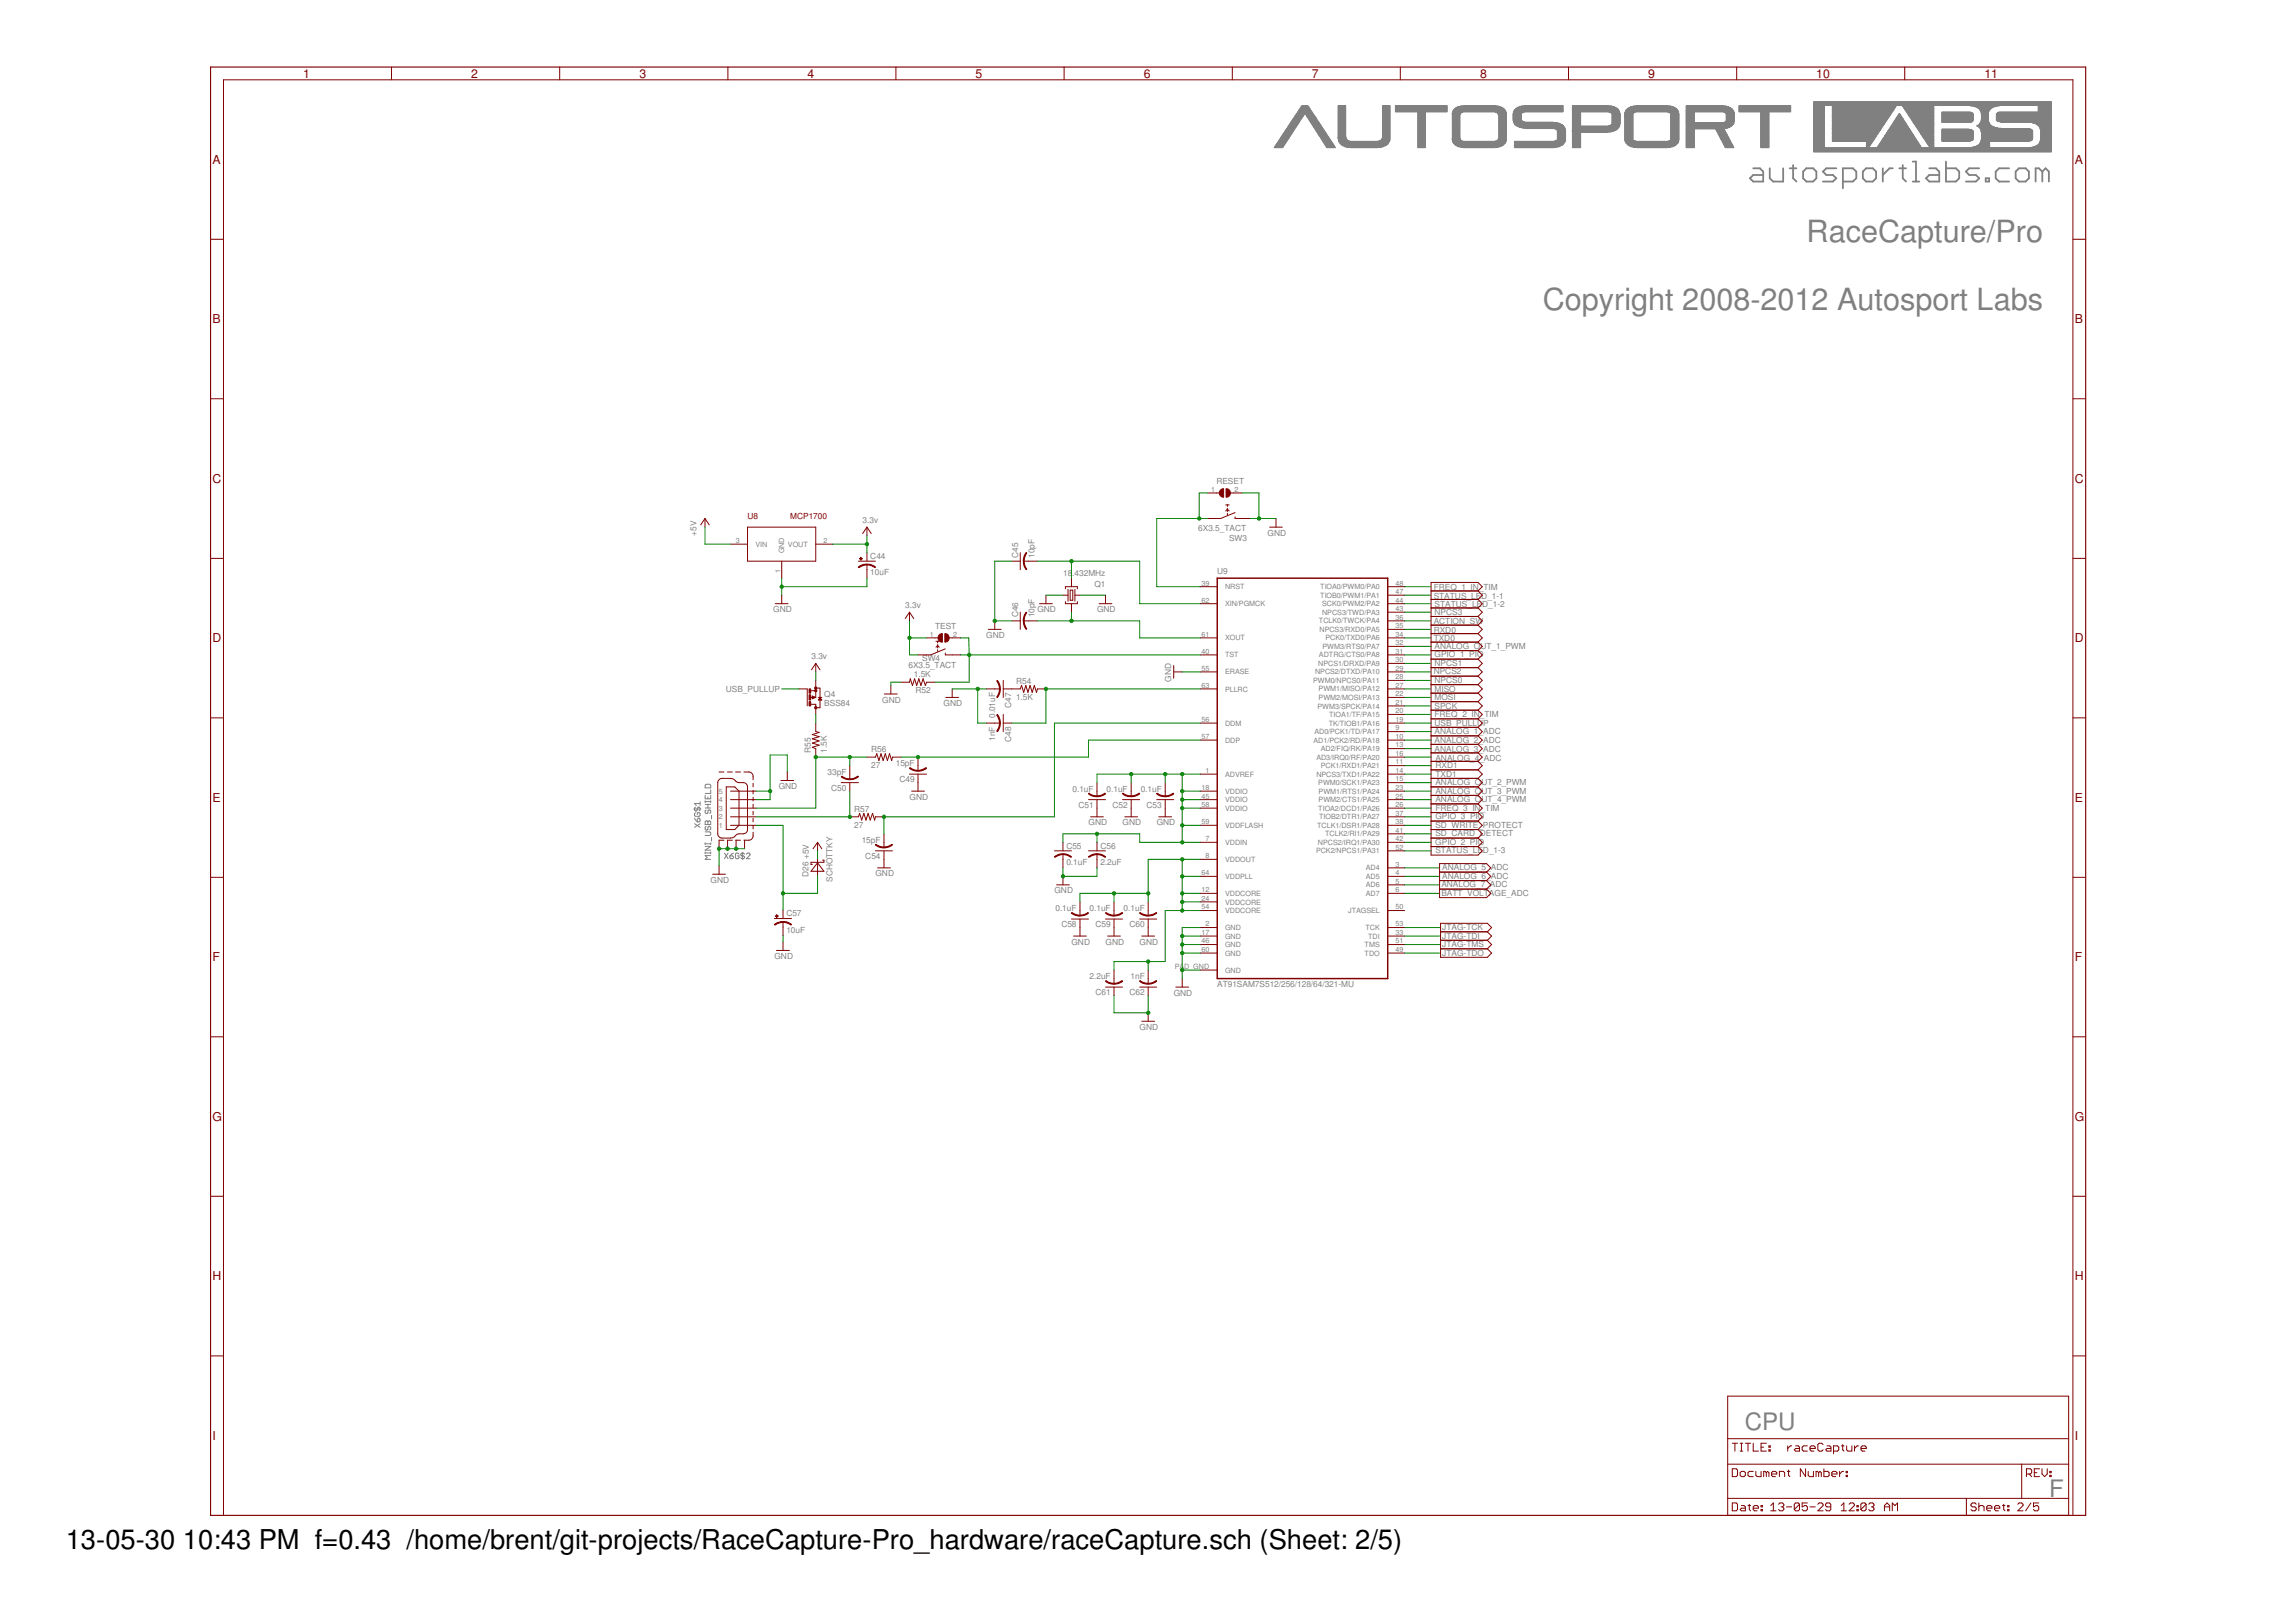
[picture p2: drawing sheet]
<svg xmlns="http://www.w3.org/2000/svg" width="297mm" height="210mm" viewBox="0 0 297 210" stroke-linecap="round" stroke-linejoin="round" font-family="sans-serif">
<defs><g id="words">
<g font-size="4" fill="#808080">
<text x="233.7" y="31.3">RaceCapture/Pro</text>
<text x="199.6" y="40.1">Copyright 2008-2012 Autosport Labs</text>
</g>
<g font-size="3.5">
<text x="8.5" y="200.4">13-05-30</text>
<text x="23.7" y="200.4">10:43 PM f=0.43 /home/brent/git-projects/RaceCapture-Pro_hardware/raceCapture.sch (Sheet: 2/5)</text>
</g>
<g font-size="3.1" fill="#808080">
<text x="225.7" y="185.1">CPU</text>
<text x="265.1" y="193.7">F</text>
</g>
<g font-size="1.6" fill="#800000">
<text x="39.2" y="10.1">1</text>
<text x="61" y="10.1">2</text>
<text x="82.7" y="10.1">3</text>
<text x="104.5" y="10.1">4</text>
<text x="126.2" y="10.1">5</text>
<text x="148" y="10.1">6</text>
<text x="169.7" y="10.1">7</text>
<text x="191.5" y="10.1">8</text>
<text x="213.2" y="10.1">9</text>
<text x="235" y="10.1">10</text>
<text x="256.7" y="10.1">11</text>
<text x="27.5" y="21.2">A</text>
<text x="268.4" y="21.2">A</text>
<text x="27.5" y="41.9">B</text>
<text x="268.4" y="41.9">B</text>
<text x="27.5" y="62.5">C</text>
<text x="268.4" y="62.5">C</text>
<text x="27.5" y="83.1">D</text>
<text x="268.4" y="83.1">D</text>
<text x="27.5" y="103.8">E</text>
<text x="268.4" y="103.8">E</text>
<text x="27.5" y="124.4">F</text>
<text x="268.4" y="124.4">F</text>
<text x="27.5" y="145.1">G</text>
<text x="268.4" y="145.1">G</text>
<text x="27.5" y="165.7">H</text>
<text x="268.4" y="165.7">H</text>
<text x="27.5" y="186.3">I</text>
<text x="268.4" y="186.3">I</text>
</g>
<g font-size="1.1" fill="#808080">
<text x="157.4" y="62.7">RESET</text>
<text x="90.1" y="69.3" transform="rotate(-90 90.1 69.3)">+5V</text>
<text x="111.6" y="67.7">3.3v</text>
<text x="155" y="68.8">6X3.5_TACT</text>
<text x="159" y="70.1">SW3</text>
<text x="164" y="69.3">GND</text>
<text x="112.6" y="74.4">10uF</text>
<text x="112.6" y="72.3">C44</text>
<text x="131.7" y="72.2" transform="rotate(-90 131.7 72.2)">C45</text>
<text x="133.8" y="72.2" transform="rotate(-90 133.8 72.2)">10pF</text>
<text x="137.5" y="74.5">18</text>
<text x="138.7" y="74.5">.432MHz</text>
<text x="141.6" y="76">Q1</text>
<text x="157.5" y="74.3">U9</text>
<text x="185.5" y="76.4">FREQ_1_IN_TIM</text>
<text x="185.5" y="77.5">STATUS_LED_1-1</text>
<text x="100" y="79.2">GND</text>
<text x="117.1" y="78.7">3.3v</text>
<text x="121" y="81.4">TEST</text>
<text x="127.6" y="82.5">GND</text>
<text x="131.7" y="79.9" transform="rotate(-90 131.7 79.9)">C46</text>
<text x="133.8" y="79.9" transform="rotate(-90 133.8 79.9)">10pF</text>
<text x="134.2" y="79.2">GND</text>
<text x="141.9" y="79.2">GND</text>
<text x="185.5" y="81.9">RXD0</text>
<text x="185.5" y="83">TXD0</text>
<text x="185.5" y="80.8">ACTION_SW</text>
<text x="185.6" y="84">ANALOG_OUT_1_PWM</text>
<text x="185.6" y="78.6">STATUS_LED_1-2</text>
<text x="185.6" y="79.6">NPCS3</text>
<text x="93.9" y="89.6">USB_PULLUP</text>
<text x="105" y="85.3">3.3v</text>
<text x="117.5" y="86.4">6X3.5_TACT</text>
<text x="118.2" y="87.6">1.5K</text>
<text x="118.5" y="89.7">R52</text>
<text x="119.3" y="85.5">SW4</text>
<text x="131.4" y="88.5">R54</text>
<text x="151.5" y="88.3" transform="rotate(-90 151.5 88.3)">GND</text>
<text x="185.5" y="87.3">NPCS2</text>
<text x="185.6" y="89.5">MISO</text>
<text x="185.6" y="86.2">NPCS1</text>
<text x="185.6" y="88.4">NPCS0</text>
<text x="185.6" y="85.1">GPIO_1_PIO</text>
<text x="106.6" y="91.4">BSS84</text>
<text x="106.6" y="90.3">Q4</text>
<text x="114.1" y="90.9">GND</text>
<text x="122.1" y="91.4">GND</text>
<text x="128.7" y="95.8" transform="rotate(-90 128.7 95.8)">1nF</text>
<text x="128.7" y="92.9" transform="rotate(-90 128.7 92.9)">0.01uF</text>
<text x="130.8" y="96" transform="rotate(-90 130.8 96)">C48</text>
<text x="130.8" y="91.6" transform="rotate(-90 130.8 91.6)">C47</text>
<text x="131.4" y="90.6">1.5K</text>
<text x="185.6" y="95">ANALOG_1_ADC</text>
<text x="185.6" y="92.8">FREQ_2_IN_TIM</text>
<text x="185.6" y="90.6">MOSI</text>
<text x="185.6" y="91.7">SPCK</text>
<text x="185.6" y="93.9">USB_PULLUP</text>
<text x="104.9" y="97.4" transform="rotate(-90 104.9 97.4)">R55</text>
<text x="107" y="97.4" transform="rotate(-90 107 97.4)">1.5K</text>
<text x="107.1" y="100.2">33pF</text>
<text x="112.7" y="99.4">27</text>
<text x="112.7" y="97.3">R56</text>
<text x="115.9" y="99.1">15pF</text>
<text x="116.4" y="101.2">C49</text>
<text x="185.6" y="96.1">ANALOG_2_ADC</text>
<text x="185.6" y="97.3">ANALOG_3_ADC</text>
<text x="185.7" y="98.4">ANALOG_4_ADC</text>
<text x="185.7" y="101.6">ANALOG_OUT_2_PWM</text>
<text x="185.7" y="99.4">RXD1</text>
<text x="185.7" y="100.5">TXD1</text>
<text x="100.7" y="102.1">GND</text>
<text x="107.5" y="102.3">C50</text>
<text x="110.5" y="107.1">27</text>
<text x="110.5" y="105">R57</text>
<text x="117.7" y="103.5">GND</text>
<text x="138.8" y="102.4">0.1uF</text>
<text x="139.5" y="104.5">C51</text>
<text x="140.8" y="106.8">GND</text>
<text x="143.2" y="102.4">0.1uF</text>
<text x="143.9" y="104.5">C52</text>
<text x="145.2" y="106.8">GND</text>
<text x="147.6" y="102.4">0.1uF</text>
<text x="148.3" y="104.5">C53</text>
<text x="149.6" y="106.8">GND</text>
<text x="185.7" y="102.7">ANALOG_OUT_3_PWM</text>
<text x="185.7" y="103.8">ANALOG_OUT_4_PWM</text>
<text x="185.7" y="104.9">FREQ_3_IN_TIM</text>
<text x="185.7" y="106">GPIO_3_PIO</text>
<text x="185.7" y="107.1">SD_WRITE_PROTECT</text>
<text x="104.6" y="113.5" transform="rotate(-90 104.6 113.5)">D26 +5V</text>
<text x="111.5" y="109">15pF</text>
<text x="111.9" y="111.1">C54</text>
<text x="113.3" y="113.4">GND</text>
<text x="138" y="111.9">0.1uF</text>
<text x="138" y="109.8">C55</text>
<text x="142.4" y="111.9">2.2uF</text>
<text x="142.4" y="109.8">C56</text>
<text x="185.7" y="109.3">GPIO_2_PIO</text>
<text x="185.7" y="108.2">SD_CARD_DETECT</text>
<text x="185.7" y="110.4">STATUS_LED_1-3</text>
<text x="186.6" y="112.6">ANALOG_5_ADC</text>
<text x="186.6" y="113.7">ANALOG_6_ADC</text>
<text x="91.9" y="114.2">GND</text>
<text x="101.7" y="118.6">C57</text>
<text x="107.7" y="114.1" transform="rotate(-90 107.7 114.1)">SCHOTTKY</text>
<text x="136.4" y="115.6">GND</text>
<text x="136.5" y="117.9">0.1uF</text>
<text x="137.3" y="120">C58</text>
<text x="141" y="117.9">0.1uF</text>
<text x="141.7" y="120">C59</text>
<text x="145.4" y="117.9">0.1uF</text>
<text x="146.1" y="120">C60</text>
<text x="186.5" y="114.8">ANALOG_7_ADC</text>
<text x="186.5" y="115.9">BATT_VOLTAGE_ADC</text>
<text x="100.2" y="124.1">GND</text>
<text x="101.7" y="120.7">10uF</text>
<text x="138.6" y="122.2">GND</text>
<text x="143" y="122.2">GND</text>
<text x="147.4" y="122.2">GND</text>
<text x="186.6" y="120.4">JTAG-TCK</text>
<text x="186.6" y="121.5">JTAG-TDI</text>
<text x="186.6" y="122.6">JTAG-TMS</text>
<text x="186.6" y="123.7">JTAG-TDO</text>
<text x="141" y="126.7">2.2uF</text>
<text x="141.7" y="128.8">C61</text>
<text x="146.1" y="128.8">C62</text>
<text x="146.3" y="126.7">1nF</text>
<text x="151.8" y="128.8">GND</text>
<text x="157.5" y="127.7">AT91SAM7S512/256/128/64/321-MU</text>
<text x="147.4" y="133.3">GND</text>
</g>
<g font-size="1.1" fill="#800000">
<text x="96.7" y="67.1">U8</text>
<text x="102.2" y="67.1">MCP1700</text>
</g>
<g font-size=".9" fill="#808080">
<text x="156.7" y="63.6">1</text>
<text x="159.7" y="63.6">2</text>
<text x="95.2" y="70.3">3</text>
<text x="97.7" y="70.7">VIN</text>
<text x="101.5" y="71.6" transform="rotate(-90 101.5 71.6)">GND</text>
<text x="101.9" y="70.7">VOUT</text>
<text x="106.6" y="70.3">2</text>
<text x="101" y="74.1" transform="rotate(-90 101 74.1)">1</text>
<text x="155.4" y="75.8">39</text>
<text x="155.4" y="78">62</text>
<text x="158.5" y="76.3">NRST</text>
<text x="170.8" y="77.4">TIOB0/PWM1/PA1</text>
<text x="170.8" y="76.3">TIOA0/PWM0/PA0</text>
<text x="180.5" y="78">44</text>
<text x="180.5" y="76.9">47</text>
<text x="180.5" y="75.8">48</text>
<text x="120.3" y="82.4">1</text>
<text x="123.3" y="82.4">2</text>
<text x="155.4" y="82.4">61</text>
<text x="158.5" y="82.9">XOUT</text>
<text x="158.5" y="78.5">XIN/PGMCK</text>
<text x="170.6" y="80.7">TCLK0/TWCK/PA4</text>
<text x="170.7" y="81.8">NPCS3/RXD0/PA5</text>
<text x="171" y="79.6">NPCS3/TWD/PA3</text>
<text x="171.1" y="78.5">SCK0/PWM2/PA2</text>
<text x="171.1" y="84">PWM3/RTS0/PA7</text>
<text x="171.5" y="82.9">PCK0/TXD0/PA6</text>
<text x="180.5" y="83.5">32</text>
<text x="180.5" y="82.4">34</text>
<text x="180.5" y="81.3">35</text>
<text x="180.5" y="80.2">36</text>
<text x="180.5" y="79.1">43</text>
<text x="155.4" y="84.6">40</text>
<text x="155.4" y="86.8">55</text>
<text x="155.4" y="89">63</text>
<text x="158.5" y="85.1">TST</text>
<text x="158.5" y="87.3">ERASE</text>
<text x="158.5" y="89.5">PLLRC</text>
<text x="169.9" y="88.4">PWM0/NPCS0/PA11</text>
<text x="170.1" y="87.3">NPCS2/DTXD/PA10</text>
<text x="170.5" y="86.2">NPCS1/DRXD/PA9</text>
<text x="170.6" y="89.5">PWM1/MISO/PA12</text>
<text x="170.6" y="85.1">ADTRG/CTS0/PA8</text>
<text x="180.5" y="89">27</text>
<text x="180.5" y="87.9">28</text>
<text x="180.5" y="86.8">29</text>
<text x="180.5" y="85.7">30</text>
<text x="180.5" y="84.6">31</text>
<text x="155.4" y="93.4">56</text>
<text x="155.4" y="95.6">57</text>
<text x="158.5" y="93.9">DDM</text>
<text x="170" y="95">AD0/PCK1/TD/PA17</text>
<text x="170.4" y="91.7">PWM3/SPCK/PA14</text>
<text x="170.6" y="90.6">PWM2/MOSI/PA13</text>
<text x="171.9" y="93.9">TK/TIOB1/PA16</text>
<text x="171.9" y="92.8">TIOA1/TF/PA15</text>
<text x="180.5" y="94.5">9</text>
<text x="180.5" y="95.6">10</text>
<text x="180.5" y="93.4">19</text>
<text x="180.5" y="92.3">20</text>
<text x="180.5" y="91.2">21</text>
<text x="180.5" y="90.1">22</text>
<text x="155.9" y="100">1</text>
<text x="158.5" y="100.5">ADVREF</text>
<text x="158.5" y="96.1">DDP</text>
<text x="169.9" y="96.1">AD1/PCK2/RD/PA18</text>
<text x="170.3" y="100.5">NPCS3/TXD1/PA22</text>
<text x="170.3" y="98.3">AD3/IRQ0/RF/PA20</text>
<text x="170.6" y="101.6">PWM0/SCK1/PA23</text>
<text x="170.9" y="99.4">PCK1/RXD1/PA21</text>
<text x="170.9" y="97.2">AD2/FIQ/RK/PA19</text>
<text x="180.5" y="98.9">11</text>
<text x="180.5" y="96.7">13</text>
<text x="180.5" y="100">14</text>
<text x="180.5" y="101.1">15</text>
<text x="180.5" y="97.8">16</text>
<text x="93" y="107.1">1</text>
<text x="93" y="106">2</text>
<text x="93" y="104.9">3</text>
<text x="93" y="103.8">4</text>
<text x="93" y="102.7">5</text>
<text x="155.4" y="102.2">18</text>
<text x="155.4" y="103.3">45</text>
<text x="155.4" y="104.4">58</text>
<text x="155.4" y="106.6">59</text>
<text x="158.5" y="102.7">VDDIO</text>
<text x="158.5" y="103.8">VDDIO</text>
<text x="158.5" y="104.9">VDDIO</text>
<text x="158.5" y="107.1">VDDFLASH</text>
<text x="170.4" y="107.1">TCLK1/DSR1/PA28</text>
<text x="170.6" y="104.9">TIOA2/DCD1/PA26</text>
<text x="170.6" y="102.7">PWM1/RTS1/PA24</text>
<text x="170.6" y="103.8">PWM2/CTS1/PA25</text>
<text x="170.7" y="106">TIOB2/DTR1/PA27</text>
<text x="180.5" y="102.2">23</text>
<text x="180.5" y="103.3">25</text>
<text x="180.5" y="104.4">26</text>
<text x="180.5" y="105.5">37</text>
<text x="180.5" y="106.6">38</text>
<text x="180.5" y="107.7">41</text>
<text x="155.4" y="113.3">64</text>
<text x="155.9" y="108.8">7</text>
<text x="155.9" y="111.1">8</text>
<text x="158.5" y="109.3">VDDIN</text>
<text x="158.5" y="111.5">VDDOUT</text>
<text x="158.5" y="113.7">VDDPLL</text>
<text x="170.3" y="110.4">PCK2/NPCS1/PA31</text>
<text x="170.5" y="109.3">NPCS2/IRQ1/PA30</text>
<text x="171.4" y="108.2">TCLK2/RI1/PA29</text>
<text x="176.7" y="112.6">AD4</text>
<text x="176.7" y="113.7">AD5</text>
<text x="180.5" y="112.2">3</text>
<text x="180.5" y="113.3">4</text>
<text x="180.5" y="108.8">42</text>
<text x="180.5" y="110">52</text>
<text x="155.4" y="115.5">12</text>
<text x="155.4" y="116.6">24</text>
<text x="155.4" y="117.7">54</text>
<text x="155.9" y="119.9">2</text>
<text x="158.5" y="115.9">VDDCORE</text>
<text x="158.5" y="117.1">VDDCORE</text>
<text x="158.5" y="118.2">VDDCORE</text>
<text x="174.4" y="118.1">JTAGSEL</text>
<text x="176.7" y="114.8">AD6</text>
<text x="176.7" y="115.9">AD7</text>
<text x="180.5" y="114.4">5</text>
<text x="180.5" y="115.5">6</text>
<text x="180.5" y="117.7">50</text>
<text x="180.5" y="119.9">53</text>
<text x="152" y="125.4">PA</text>
<text x="153.2" y="125.4">D_GND</text>
<text x="155.4" y="121">17</text>
<text x="155.4" y="122.1">46</text>
<text x="155.4" y="123.2">60</text>
<text x="158.5" y="120.4">GND</text>
<text x="158.5" y="121.5">GND</text>
<text x="158.5" y="122.6">GND</text>
<text x="158.5" y="123.7">GND</text>
<text x="158.5" y="125.9">GND</text>
<text x="176.5" y="123.7">TDO</text>
<text x="176.5" y="122.6">TMS</text>
<text x="176.6" y="120.4">TCK</text>
<text x="177" y="121.5">TDI</text>
<text x="180.5" y="121">33</text>
<text x="180.5" y="123.2">49</text>
<text x="180.5" y="122.1">51</text>
</g>
</g></defs>
<g fill="#808080" stroke="#808080" stroke-width=".13">
<path d="M234.6 19.6l30.8 .1z"/>
<path d="M234.6 19.6h30.8z"/>
<path d="M234.6 19.5l30.8 .1z"/>
<path d="M234.6 19.5h30.8z"/>
<path d="M234.6 19.4l30.8 .1z"/>
<path d="M234.6 19.3l30.8 .1z"/>
<path d="M234.6 19.3h30.8z"/>
<path d="M234.6 19.2l30.8 .1z"/>
<path d="M234.6 19.2h30.8z"/>
<path d="M234.6 19.1l30.8 .1z"/>
<path d="M164.8 19.1h1.1z"/>
<path d="M171.7 19.1h1.1z"/>
<path d="M174.6 19.1h3.7z"/>
<path d="M183.4 19.1h1z"/>
<path d="M189.3 19.1h4.2z"/>
<path d="M195.9 19.1h5.2z"/>
<path d="M203.4 19.1h1.1z"/>
<path d="M211.7 19.1h4.1z"/>
<path d="M218.1 19.1h1.1z"/>
<path d="M223.2 19.1h1.1z"/>
<path d="M227.8 19.1h1.1z"/>
<path d="M234.6 19.1h1.4z"/>
<path d="M241.5 19.1h.3z"/>
<path d="M242.9 19.1h5.7z"/>
<path d="M249.7 19.1h.5z"/>
<path d="M255 19.1h2.4z"/>
<path d="M262.6 19.1h2.8z"/>
<path d="M164.9 19h1.1z"/>
<path d="M171.6 19h1.1z"/>
<path d="M174.2 19h4.5z"/>
<path d="M183.4 19h1z"/>
<path d="M188.9 19h4.9z"/>
<path d="M195.9 19h5.5z"/>
<path d="M203.4 19h1.1z"/>
<path d="M211.3 19h4.9z"/>
<path d="M218.1 19h1.1z"/>
<path d="M223.2 19h1.1z"/>
<path d="M227.8 19h1.1z"/>
<path d="M234.6 19h1.4z"/>
<path d="M241.5 19h.3z"/>
<path d="M242.9 19h5.6z"/>
<path d="M249.6 19h.6z"/>
<path d="M255.2 19h2.2z"/>
<path d="M263 19h2.4z"/>
<path d="M174 19h4.9z"/>
<path d="M188.7 19h5.4z"/>
<path d="M195.9 19h5.8z"/>
<path d="M211 19h5.4z"/>
<path d="M255.5 19h1.9z"/>
<path d="M263.2 19h2.2z"/>
<path d="M164.9 18.9h1.1z"/>
<path d="M171.6 18.9h1.1z"/>
<path d="M173.9 18.9h5.1z"/>
<path d="M183.4 18.9h1z"/>
<path d="M188.5 18.9h5.7z"/>
<path d="M195.9 18.9h5.9z"/>
<path d="M203.4 18.9h1.1z"/>
<path d="M210.9 18.9h5.7z"/>
<path d="M218.1 18.9h1.1z"/>
<path d="M223.1 18.9h1.1z"/>
<path d="M227.8 18.9h1.1z"/>
<path d="M234.6 18.9h1.4z"/>
<path d="M241.5 18.9h.3z"/>
<path d="M243 18.9h5.5z"/>
<path d="M249.6 18.9h.6z"/>
<path d="M255.6 18.9h1.8z"/>
<path d="M263.3 18.9h2.1z"/>
<path d="M165 18.8l1.1 .1z"/>
<path d="M171.5 18.8l1.1 .1z"/>
<path d="M173.8 18.8l5.4 .1z"/>
<path d="M183.4 18.8l1 .1z"/>
<path d="M188.4 18.8l5.9 .1z"/>
<path d="M195.9 18.8l6 .1z"/>
<path d="M203.4 18.8l1.1 .1z"/>
<path d="M210.8 18.8l5.9 .1z"/>
<path d="M218.1 18.8l1.1 .1z"/>
<path d="M223.1 18.8l1.1 .1z"/>
<path d="M227.8 18.8l1.1 .1z"/>
<path d="M234.6 18.8l1.4 .1z"/>
<path d="M241.5 18.8l.4 .1z"/>
<path d="M243 18.8l5.4 .1z"/>
<path d="M249.5 18.8l.7 .1z"/>
<path d="M255.8 18.8l1.6 .1z"/>
<path d="M263.4 18.8l2 .1z"/>
<path d="M165.1 18.8h1z"/>
<path d="M171.4 18.8h1.2z"/>
<path d="M173.6 18.8h5.7z"/>
<path d="M183.4 18.8h1z"/>
<path d="M188.4 18.8h6z"/>
<path d="M195.9 18.8h6.2z"/>
<path d="M203.4 18.8h1.1z"/>
<path d="M210.7 18.8h6.1z"/>
<path d="M218.1 18.8h1.1z"/>
<path d="M223.1 18.8h1.1z"/>
<path d="M227.8 18.8h1.1z"/>
<path d="M234.6 18.8h1.4z"/>
<path d="M241.5 18.8h.5z"/>
<path d="M243 18.8h5.4z"/>
<path d="M249.5 18.8h.7z"/>
<path d="M255.9 18.8h1.5z"/>
<path d="M263.5 18.8h1.9z"/>
<path d="M165.1 18.7l1.1 .1z"/>
<path d="M171.4 18.7l1.1 .1z"/>
<path d="M173.6 18.7l5.8 .1z"/>
<path d="M183.4 18.7l1 .1z"/>
<path d="M188.3 18.7l6.2 .1z"/>
<path d="M195.9 18.7l6.3 .1z"/>
<path d="M203.4 18.7l1.1 .1z"/>
<path d="M210.6 18.7l6.2 .1z"/>
<path d="M218.1 18.7l1.1 .1z"/>
<path d="M223.1 18.7l1.1 .1z"/>
<path d="M227.8 18.7l1.1 .1z"/>
<path d="M234.6 18.7l1.4 .1z"/>
<path d="M241.5 18.7l.5 .1z"/>
<path d="M243.1 18.7l5.3 .1z"/>
<path d="M249.5 18.7l.7 .1z"/>
<path d="M256 18.7l1.4 .1z"/>
<path d="M263.6 18.7l1.8 .1z"/>
<path d="M165.1 18.7h1.1z"/>
<path d="M171.4 18.7h1.1z"/>
<path d="M173.5 18.7h5.9z"/>
<path d="M183.4 18.7h1z"/>
<path d="M188.2 18.7h6.4z"/>
<path d="M195.9 18.7h6.3z"/>
<path d="M203.4 18.7h1.1z"/>
<path d="M210.5 18.7h6.4z"/>
<path d="M218.1 18.7h1.1z"/>
<path d="M223 18.7h1.1z"/>
<path d="M227.8 18.7h1.1z"/>
<path d="M234.6 18.7h1.4z"/>
<path d="M241.5 18.7h.5z"/>
<path d="M243.1 18.7h5.2z"/>
<path d="M249.4 18.7h.8z"/>
<path d="M256 18.7h1.4z"/>
<path d="M263.7 18.7h1.7z"/>
<path d="M165.2 18.6l1 .1z"/>
<path d="M171.4 18.6l1.1 .1z"/>
<path d="M173.5 18.6l6.1 .1z"/>
<path d="M183.4 18.6l1 .1z"/>
<path d="M188.2 18.6l6.4 .1z"/>
<path d="M195.9 18.6l6.4 .1z"/>
<path d="M203.4 18.6l1.1 .1z"/>
<path d="M210.5 18.6l6.4 .1z"/>
<path d="M218.1 18.6l1.1 .1z"/>
<path d="M223 18.6l1 .1z"/>
<path d="M227.8 18.6l1.1 .1z"/>
<path d="M234.6 18.6l1.4 .1z"/>
<path d="M241.5 18.6l.6 .1z"/>
<path d="M243.1 18.6l5.2 .1z"/>
<path d="M249.4 18.6l.8 .1z"/>
<path d="M256.1 18.6l1.3 .1z"/>
<path d="M263.7 18.6l1.7 .1z"/>
<path d="M165.2 18.6h1.1z"/>
<path d="M171.3 18.6h1.1z"/>
<path d="M173.4 18.6h6.2z"/>
<path d="M183.4 18.6h1z"/>
<path d="M188.1 18.6h6.6z"/>
<path d="M195.9 18.6h6.4z"/>
<path d="M203.4 18.6h1.1z"/>
<path d="M210.4 18.6h6.6z"/>
<path d="M218.1 18.6h1.1z"/>
<path d="M222.9 18.6h1.1z"/>
<path d="M227.8 18.6h1.1z"/>
<path d="M234.6 18.6h1.4z"/>
<path d="M241.5 18.6h.6z"/>
<path d="M243.2 18.6h5.1z"/>
<path d="M249.3 18.6h.9z"/>
<path d="M256.1 18.6h1.3z"/>
<path d="M263.8 18.6h1.6z"/>
<path d="M165.2 18.5l1.1 .1z"/>
<path d="M171.3 18.5l1.1 .1z"/>
<path d="M173.4 18.5l6.2 .1z"/>
<path d="M183.4 18.5l1 .1z"/>
<path d="M188 18.5l6.7 .1z"/>
<path d="M195.9 18.5l6.4 .1z"/>
<path d="M203.4 18.5l1.1 .1z"/>
<path d="M210.4 18.5l6.7 .1z"/>
<path d="M218.1 18.5l1.1 .1z"/>
<path d="M222.9 18.5l1.1 .1z"/>
<path d="M227.8 18.5l1.1 .1z"/>
<path d="M234.6 18.5l1.4 .1z"/>
<path d="M241.5 18.5l.6 .1z"/>
<path d="M243.2 18.5l5 .1z"/>
<path d="M249.3 18.5l.9 .1z"/>
<path d="M256.1 18.5l1.3 .1z"/>
<path d="M263.9 18.5l1.5 .1z"/>
<path d="M165.3 18.5h1z"/>
<path d="M171.3 18.5h1.1z"/>
<path d="M173.3 18.5h6.4z"/>
<path d="M183.4 18.5h1z"/>
<path d="M188 18.5h6.8z"/>
<path d="M195.9 18.5h6.5z"/>
<path d="M203.4 18.5h1.1z"/>
<path d="M210.4 18.5h6.7z"/>
<path d="M218.1 18.5h1.1z"/>
<path d="M222.9 18.5h1.1z"/>
<path d="M227.8 18.5h1.1z"/>
<path d="M234.6 18.5h1.4z"/>
<path d="M241.5 18.5h.7z"/>
<path d="M243.2 18.5h5z"/>
<path d="M249.3 18.5h.9z"/>
<path d="M256.2 18.5h1.2z"/>
<path d="M263.9 18.5h1.5z"/>
<path d="M165.3 18.4l1.1 .1z"/>
<path d="M171.2 18.4l1.1 .1z"/>
<path d="M173.3 18.4l6.4 .1z"/>
<path d="M183.4 18.4l1 .1z"/>
<path d="M188 18.4l6.8 .1z"/>
<path d="M195.9 18.4l6.5 .1z"/>
<path d="M203.4 18.4l1.1 .1z"/>
<path d="M210.3 18.4l6.8 .1z"/>
<path d="M218.1 18.4l1.1 .1z"/>
<path d="M222.8 18.4l1.1 .1z"/>
<path d="M227.8 18.4l1.1 .1z"/>
<path d="M234.6 18.4l1.4 .1z"/>
<path d="M241.5 18.4l.7 .1z"/>
<path d="M243.3 18.4l4.9 .1z"/>
<path d="M249.2 18.4l1 .1z"/>
<path d="M256.2 18.4l1.2 .1z"/>
<path d="M263.9 18.4l1.5 .1z"/>
<path d="M165.3 18.4h1.1z"/>
<path d="M171.2 18.4h1.1z"/>
<path d="M173.3 18.4h6.4z"/>
<path d="M183.4 18.4h1z"/>
<path d="M187.9 18.4h6.9z"/>
<path d="M195.9 18.4h6.5z"/>
<path d="M203.4 18.4h1.1z"/>
<path d="M210.3 18.4h6.9z"/>
<path d="M218.1 18.4h1.1z"/>
<path d="M222.8 18.4h1.1z"/>
<path d="M227.8 18.4h1.1z"/>
<path d="M234.6 18.4h1.4z"/>
<path d="M241.5 18.4h.7z"/>
<path d="M243.3 18.4h4.8z"/>
<path d="M249.2 18.4h1z"/>
<path d="M256.2 18.4h1.2z"/>
<path d="M263.9 18.4h1.5z"/>
<path d="M165.4 18.3h1z"/>
<path d="M171.2 18.3h1.1z"/>
<path d="M173.2 18.3h6.6z"/>
<path d="M183.4 18.3h1z"/>
<path d="M187.9 18.3h6.9z"/>
<path d="M195.9 18.3h6.6z"/>
<path d="M203.4 18.3h1.1z"/>
<path d="M210.3 18.3h6.9z"/>
<path d="M218.1 18.3h1.1z"/>
<path d="M222.8 18.3h1.1z"/>
<path d="M227.8 18.3h1.1z"/>
<path d="M234.6 18.3h1.4z"/>
<path d="M241.5 18.3h.8z"/>
<path d="M243.3 18.3h4.8z"/>
<path d="M249.2 18.3h1z"/>
<path d="M256.2 18.3h1.2z"/>
<path d="M263.9 18.3h1.5z"/>
<path d="M165.4 18.2l1.1 .1z"/>
<path d="M171.1 18.2l1.1 .1z"/>
<path d="M173.2 18.2l1.4 .1z"/>
<path d="M178.3 18.2l1.5 .1z"/>
<path d="M183.4 18.2l1 .1z"/>
<path d="M187.9 18.2l1.3 .1z"/>
<path d="M193.4 18.2l1.4 .1z"/>
<path d="M201.1 18.2l1.4 .1z"/>
<path d="M203.4 18.2l1.1 .1z"/>
<path d="M210.2 18.2l1.4 .1z"/>
<path d="M215.8 18.2l1.3 .1z"/>
<path d="M218.1 18.2l1.1 .1z"/>
<path d="M222.8 18.2l1.1 .1z"/>
<path d="M227.8 18.2l1.1 .1z"/>
<path d="M234.6 18.2l1.4 .1z"/>
<path d="M237 18.2l5.3 .1z"/>
<path d="M243.4 18.2l4.6 .1z"/>
<path d="M249.1 18.2l1.1 .1z"/>
<path d="M251.2 18.2l3.7 .1z"/>
<path d="M256.3 18.2l6.3 .1z"/>
<path d="M264 18.2l1.4 .1z"/>
<path d="M165.4 18.2h1.1z"/>
<path d="M171.1 18.2h1.1z"/>
<path d="M173.2 18.2h1.2z"/>
<path d="M178.5 18.2h1.3z"/>
<path d="M183.4 18.2h1z"/>
<path d="M187.9 18.2h1.2z"/>
<path d="M193.7 18.2h1.1z"/>
<path d="M201.3 18.2h1.2z"/>
<path d="M203.4 18.2h1.1z"/>
<path d="M210.2 18.2h1.3z"/>
<path d="M216 18.2h1.1z"/>
<path d="M218.1 18.2h1.1z"/>
<path d="M222.8 18.2h1.1z"/>
<path d="M227.8 18.2h1.1z"/>
<path d="M234.6 18.2h1.4z"/>
<path d="M237.1 18.2h5.3z"/>
<path d="M243.5 18.2h4.5z"/>
<path d="M249.1 18.2h1.1z"/>
<path d="M251.2 18.2h3.9z"/>
<path d="M256.3 18.2h6.5z"/>
<path d="M264 18.2h1.4z"/>
<path d="M165.5 18.1l1 .1z"/>
<path d="M171.1 18.1l1.1 .1z"/>
<path d="M173.2 18.1l1.1 .1z"/>
<path d="M178.6 18.1l1.2 .1z"/>
<path d="M183.4 18.1l1 .1z"/>
<path d="M187.9 18.1l1.1 .1z"/>
<path d="M193.7 18.1l1.2 .1z"/>
<path d="M201.4 18.1l1.1 .1z"/>
<path d="M203.4 18.1l1.1 .1z"/>
<path d="M210.2 18.1l1.1 .1z"/>
<path d="M216.1 18.1l1.1 .1z"/>
<path d="M218.1 18.1l1.1 .1z"/>
<path d="M222.7 18.1l1.1 .1z"/>
<path d="M227.8 18.1l1.1 .1z"/>
<path d="M234.6 18.1l1.4 .1z"/>
<path d="M237.1 18.1l5.3 .1z"/>
<path d="M243.5 18.1l4.5 .1z"/>
<path d="M249.1 18.1l1.1 .1z"/>
<path d="M251.2 18.1l4 .1z"/>
<path d="M256.3 18.1l6.6 .1z"/>
<path d="M264 18.1l1.4 .1z"/>
<path d="M165.5 18.1h1.1z"/>
<path d="M171 18.1h1.1z"/>
<path d="M173.2 18.1h1.1z"/>
<path d="M178.7 18.1h1.1z"/>
<path d="M183.4 18.1h1z"/>
<path d="M187.9 18.1h1.1z"/>
<path d="M193.8 18.1h1.1z"/>
<path d="M201.4 18.1h1.1z"/>
<path d="M203.4 18.1h1.1z"/>
<path d="M210.2 18.1h1.1z"/>
<path d="M216.2 18.1h1z"/>
<path d="M218.1 18.1h1.1z"/>
<path d="M222.7 18.1h1.1z"/>
<path d="M227.8 18.1h1.1z"/>
<path d="M234.6 18.1h1.4z"/>
<path d="M237.1 18.1h5.3z"/>
<path d="M243.5 18.1h4.4z"/>
<path d="M249 18.1h1.2z"/>
<path d="M251.2 18.1h4z"/>
<path d="M256.3 18.1h6.6z"/>
<path d="M264 18.1h1.4z"/>
<path d="M165.5 18l1.1 .1z"/>
<path d="M171 18l1.1 .1z"/>
<path d="M173.2 18l1.1 .1z"/>
<path d="M178.7 18l1.1 .1z"/>
<path d="M183.4 18l1 .1z"/>
<path d="M187.9 18l1 .1z"/>
<path d="M193.8 18l1.1 .1z"/>
<path d="M201.5 18l1 .1z"/>
<path d="M203.4 18l1.1 .1z"/>
<path d="M210.2 18l1.1 .1z"/>
<path d="M216.2 18l1 .1z"/>
<path d="M218.1 18l1.1 .1z"/>
<path d="M222.7 18l1.1 .1z"/>
<path d="M227.8 18l1.1 .1z"/>
<path d="M234.6 18l1.4 .1z"/>
<path d="M237 18l5.5 .1z"/>
<path d="M243.5 18l4.4 .1z"/>
<path d="M249 18l1.2 .1z"/>
<path d="M251.2 18l4.1 .1z"/>
<path d="M256.3 18l6.6 .1z"/>
<path d="M264 18l1.4 .1z"/>
<path d="M165.6 18h1.1z"/>
<path d="M171 18h1.1z"/>
<path d="M173.2 18h1z"/>
<path d="M178.8 18h1z"/>
<path d="M183.4 18h1z"/>
<path d="M187.9 18h1z"/>
<path d="M193.8 18h1.1z"/>
<path d="M201.5 18h1z"/>
<path d="M203.4 18h1.1z"/>
<path d="M210.2 18h1.1z"/>
<path d="M216.2 18h1z"/>
<path d="M218.1 18h1.1z"/>
<path d="M222.6 18h1.1z"/>
<path d="M227.8 18h1.1z"/>
<path d="M234.6 18h1.4z"/>
<path d="M237.1 18h5.4z"/>
<path d="M243.6 18h4.3z"/>
<path d="M249 18h1.2z"/>
<path d="M251.2 18h4.1z"/>
<path d="M256.4 18h6.6z"/>
<path d="M264 18h1.4z"/>
<path d="M165.6 17.9h1.1z"/>
<path d="M170.9 17.9h1.1z"/>
<path d="M173.1 17.9h1.1z"/>
<path d="M178.8 17.9h1z"/>
<path d="M183.4 17.9h1z"/>
<path d="M187.9 17.9h1z"/>
<path d="M193.9 17.9h1z"/>
<path d="M201.5 17.9h1z"/>
<path d="M203.4 17.9h1.1z"/>
<path d="M210.2 17.9h1.1z"/>
<path d="M216.2 17.9h1z"/>
<path d="M218.1 17.9h1.1z"/>
<path d="M222.6 17.9h1.1z"/>
<path d="M227.8 17.9h1.1z"/>
<path d="M234.6 17.9h1.4z"/>
<path d="M237.1 17.9h5.4z"/>
<path d="M243.6 17.9h4.2z"/>
<path d="M248.9 17.9h1.3z"/>
<path d="M251.2 17.9h4.1z"/>
<path d="M256.4 17.9h6.6z"/>
<path d="M264 17.9h1.4z"/>
<path d="M165.7 17.9h1.1z"/>
<path d="M178.9 17.9h.9z"/>
<path d="M237.1 17.9h5.5z"/>
<path d="M165.7 17.8h1.1z"/>
<path d="M170.8 17.8h1.1z"/>
<path d="M173.1 17.8h1.1z"/>
<path d="M178.9 17.8h.9z"/>
<path d="M183.4 17.8h1z"/>
<path d="M187.9 17.8h1z"/>
<path d="M193.9 17.8h1z"/>
<path d="M201.5 17.8h1z"/>
<path d="M203.4 17.8h1.1z"/>
<path d="M210.2 17.8h1.1z"/>
<path d="M216.2 17.8h1z"/>
<path d="M218.1 17.8h1.1z"/>
<path d="M222.6 17.8h1.1z"/>
<path d="M227.8 17.8h1.1z"/>
<path d="M234.6 17.8h1.4z"/>
<path d="M237.1 17.8h5.5z"/>
<path d="M243.7 17.8h4.1z"/>
<path d="M248.9 17.8h1.3z"/>
<path d="M251.2 17.8h4.1z"/>
<path d="M256.4 17.8h6.6z"/>
<path d="M264 17.8h1.4z"/>
<path d="M165.7 17.7l1.1 .1z"/>
<path d="M170.8 17.7l1.1 .1z"/>
<path d="M173.1 17.7l1.1 .1z"/>
<path d="M178.9 17.7l.9 .1z"/>
<path d="M183.4 17.7l1 .1z"/>
<path d="M187.9 17.7l1 .1z"/>
<path d="M193.9 17.7l1 .1z"/>
<path d="M201.5 17.7l1 .1z"/>
<path d="M203.4 17.7l1.1 .1z"/>
<path d="M210.2 17.7l1.1 .1z"/>
<path d="M216.2 17.7l1 .1z"/>
<path d="M218.1 17.7l1.1 .1z"/>
<path d="M222.5 17.7l1.1 .1z"/>
<path d="M227.8 17.7l1.1 .1z"/>
<path d="M234.6 17.7l1.4 .1z"/>
<path d="M237 17.7l5.6 .1z"/>
<path d="M243.7 17.7l4 .1z"/>
<path d="M248.8 17.7l1.4 .1z"/>
<path d="M251.2 17.7l4.1 .1z"/>
<path d="M256.4 17.7l6.6 .1z"/>
<path d="M264 17.7l1.4 .1z"/>
<path d="M165.8 17.7h1z"/>
<path d="M170.8 17.7h1z"/>
<path d="M173.1 17.7h1z"/>
<path d="M178.9 17.7h.9z"/>
<path d="M183.4 17.7h1z"/>
<path d="M187.9 17.7h1z"/>
<path d="M193.9 17.7h1z"/>
<path d="M201.5 17.7h1z"/>
<path d="M203.4 17.7h1.1z"/>
<path d="M210.2 17.7h1.1z"/>
<path d="M216.2 17.7h1z"/>
<path d="M218.1 17.7h1.1z"/>
<path d="M222.5 17.7h1.1z"/>
<path d="M227.8 17.7h1.1z"/>
<path d="M234.6 17.7h1.4z"/>
<path d="M237 17.7h5.7z"/>
<path d="M243.8 17.7h3.9z"/>
<path d="M248.7 17.7h1.5z"/>
<path d="M251.2 17.7h4.1z"/>
<path d="M256.4 17.7h6.6z"/>
<path d="M264 17.7h1.4z"/>
<path d="M165.8 17.6l1.1 .1z"/>
<path d="M170.7 17.6l1.1 .1z"/>
<path d="M173.1 17.6l1 .1z"/>
<path d="M178.9 17.6l.9 .1z"/>
<path d="M183.4 17.6l1 .1z"/>
<path d="M187.9 17.6l1 .1z"/>
<path d="M193.9 17.6l1 .1z"/>
<path d="M201.5 17.6l1 .1z"/>
<path d="M203.4 17.6l1.1 .1z"/>
<path d="M210.2 17.6l1.1 .1z"/>
<path d="M216.2 17.6l1 .1z"/>
<path d="M218.1 17.6l1.1 .1z"/>
<path d="M222.4 17.6l1.1 .1z"/>
<path d="M227.8 17.6l1.1 .1z"/>
<path d="M234.6 17.6l1.4 .1z"/>
<path d="M237.1 17.6l5.6 .1z"/>
<path d="M243.8 17.6l3.8 .1z"/>
<path d="M248.7 17.6l1.5 .1z"/>
<path d="M251.2 17.6l4.1 .1z"/>
<path d="M256.4 17.6l6.6 .1z"/>
<path d="M264 17.6l1.4 .1z"/>
<path d="M165.8 17.6h1.1z"/>
<path d="M170.7 17.6h1.1z"/>
<path d="M173.1 17.6h1z"/>
<path d="M178.9 17.6h.9z"/>
<path d="M183.4 17.6h1z"/>
<path d="M187.9 17.6h1z"/>
<path d="M193.9 17.6h1z"/>
<path d="M201.5 17.6h1z"/>
<path d="M203.4 17.6h1.1z"/>
<path d="M210.2 17.6h1.1z"/>
<path d="M216.2 17.6h1z"/>
<path d="M218.1 17.6h1.1z"/>
<path d="M222.4 17.6h1.1z"/>
<path d="M227.8 17.6h1.1z"/>
<path d="M234.6 17.6h1.4z"/>
<path d="M237.1 17.6h5.6z"/>
<path d="M243.8 17.6h3.8z"/>
<path d="M248.7 17.6h1.5z"/>
<path d="M251.2 17.6h4.1z"/>
<path d="M256.4 17.6h6.6z"/>
<path d="M264 17.6h1.4z"/>
<path d="M165.9 17.5l1 .1z"/>
<path d="M170.7 17.5l1 .1z"/>
<path d="M173.1 17.5l1 .1z"/>
<path d="M178.9 17.5l.9 .1z"/>
<path d="M183.4 17.5l1 .1z"/>
<path d="M187.9 17.5l1 .1z"/>
<path d="M193.9 17.5l1 .1z"/>
<path d="M201.5 17.5l1 .1z"/>
<path d="M203.4 17.5l1.1 .1z"/>
<path d="M210.2 17.5l1.1 .1z"/>
<path d="M216.2 17.5l1 .1z"/>
<path d="M218.1 17.5l1.1 .1z"/>
<path d="M222.4 17.5l1.1 .1z"/>
<path d="M227.8 17.5l1.1 .1z"/>
<path d="M234.6 17.5l1.4 .1z"/>
<path d="M237.1 17.5l5.7 .1z"/>
<path d="M243.8 17.5l3.8 .1z"/>
<path d="M248.6 17.5l1.6 .1z"/>
<path d="M251.2 17.5l4.1 .1z"/>
<path d="M256.4 17.5l6.6 .1z"/>
<path d="M264 17.5l1.4 .1z"/>
<path d="M165.9 17.5h1.1z"/>
<path d="M170.6 17.5h1.1z"/>
<path d="M173.1 17.5h1z"/>
<path d="M178.9 17.5h.9z"/>
<path d="M183.4 17.5h1z"/>
<path d="M187.9 17.5h1z"/>
<path d="M193.9 17.5h1z"/>
<path d="M201.5 17.5h1z"/>
<path d="M203.4 17.5h1.1z"/>
<path d="M210.2 17.5h1.1z"/>
<path d="M216.2 17.5h1z"/>
<path d="M218.1 17.5h1.1z"/>
<path d="M222.4 17.5h1.1z"/>
<path d="M227.8 17.5h1.1z"/>
<path d="M234.6 17.5h1.4z"/>
<path d="M237.1 17.5h5.7z"/>
<path d="M243.9 17.5h3.6z"/>
<path d="M248.6 17.5h1.6z"/>
<path d="M251.2 17.5h4.1z"/>
<path d="M256.4 17.5h6.6z"/>
<path d="M264 17.5h1.4z"/>
<path d="M165.9 17.4l1.1 .1z"/>
<path d="M170.6 17.4l1.1 .1z"/>
<path d="M173.1 17.4l1 .1z"/>
<path d="M178.9 17.4l.9 .1z"/>
<path d="M183.4 17.4l1 .1z"/>
<path d="M187.9 17.4l1 .1z"/>
<path d="M193.9 17.4l1 .1z"/>
<path d="M201.5 17.4l1 .1z"/>
<path d="M203.4 17.4l1.1 .1z"/>
<path d="M210.2 17.4l1.1 .1z"/>
<path d="M216.2 17.4l1 .1z"/>
<path d="M218.1 17.4l1.1 .1z"/>
<path d="M222.3 17.4l1.1 .1z"/>
<path d="M227.8 17.4l1.1 .1z"/>
<path d="M234.6 17.4l1.4 .1z"/>
<path d="M237 17.4l5.8 .1z"/>
<path d="M243.9 17.4l3.6 .1z"/>
<path d="M248.6 17.4l1.6 .1z"/>
<path d="M251.2 17.4l4.1 .1z"/>
<path d="M256.4 17.4l6.6 .1z"/>
<path d="M264 17.4l1.4 .1z"/>
<path d="M166 17.4h1z"/>
<path d="M170.6 17.4h1z"/>
<path d="M173.1 17.4h1z"/>
<path d="M178.9 17.4h.9z"/>
<path d="M183.4 17.4h1z"/>
<path d="M187.9 17.4h1z"/>
<path d="M193.9 17.4h1z"/>
<path d="M201.5 17.4h1z"/>
<path d="M203.4 17.4h1.1z"/>
<path d="M210.2 17.4h1.1z"/>
<path d="M216.2 17.4h1z"/>
<path d="M218.1 17.4h1.1z"/>
<path d="M222.3 17.4h1.1z"/>
<path d="M227.8 17.4h1.1z"/>
<path d="M234.6 17.4h1.4z"/>
<path d="M237.1 17.4h5.8z"/>
<path d="M244 17.4h3.5z"/>
<path d="M248.5 17.4h1.7z"/>
<path d="M251.2 17.4h4.1z"/>
<path d="M256.4 17.4h6.6z"/>
<path d="M264 17.4h1.4z"/>
<path d="M166 17.3l1.1 .1z"/>
<path d="M170.5 17.3l1.1 .1z"/>
<path d="M173.1 17.3l1 .1z"/>
<path d="M178.9 17.3l.9 .1z"/>
<path d="M183.4 17.3l1 .1z"/>
<path d="M187.9 17.3l1 .1z"/>
<path d="M193.9 17.3l1 .1z"/>
<path d="M201.5 17.3l1 .1z"/>
<path d="M203.4 17.3l1.1 .1z"/>
<path d="M210.2 17.3l1.1 .1z"/>
<path d="M216.2 17.3l1 .1z"/>
<path d="M218.1 17.3l1.1 .1z"/>
<path d="M222.3 17.3l1.1 .1z"/>
<path d="M227.8 17.3l1.1 .1z"/>
<path d="M234.6 17.3l1.4 .1z"/>
<path d="M237.1 17.3l5.8 .1z"/>
<path d="M244 17.3l3.4 .1z"/>
<path d="M248.5 17.3l1.7 .1z"/>
<path d="M251.2 17.3l4.1 .1z"/>
<path d="M256.4 17.3l6.6 .1z"/>
<path d="M264 17.3l1.4 .1z"/>
<path d="M166 17.3h1.2z"/>
<path d="M170.5 17.3h1.1z"/>
<path d="M173.1 17.3h1z"/>
<path d="M178.9 17.3h.9z"/>
<path d="M183.4 17.3h1z"/>
<path d="M187.9 17.3h1z"/>
<path d="M193.9 17.3h1z"/>
<path d="M201.5 17.3h1z"/>
<path d="M203.4 17.3h1.1z"/>
<path d="M210.2 17.3h1.1z"/>
<path d="M216.2 17.3h1z"/>
<path d="M218.1 17.3h1.1z"/>
<path d="M222.3 17.3h1.1z"/>
<path d="M227.8 17.3h1.1z"/>
<path d="M234.6 17.3h1.4z"/>
<path d="M237.1 17.3h5.8z"/>
<path d="M244.1 17.3h3.3z"/>
<path d="M248.5 17.3h1.7z"/>
<path d="M251.2 17.3h4.1z"/>
<path d="M256.4 17.3h6.6z"/>
<path d="M264 17.3h1.4z"/>
<path d="M166.1 17.2h1.1z"/>
<path d="M170.5 17.2h1.1z"/>
<path d="M173.1 17.2h1z"/>
<path d="M178.9 17.2h.9z"/>
<path d="M183.4 17.2h1z"/>
<path d="M187.9 17.2h1z"/>
<path d="M193.9 17.2h1z"/>
<path d="M201.5 17.2h1z"/>
<path d="M203.4 17.2h1.1z"/>
<path d="M210.2 17.2h1.1z"/>
<path d="M216.2 17.2h1z"/>
<path d="M218.1 17.2h1.1z"/>
<path d="M222.2 17.2h1.1z"/>
<path d="M227.8 17.2h1.1z"/>
<path d="M234.6 17.2h1.4z"/>
<path d="M237 17.2h6z"/>
<path d="M244.1 17.2h3.3z"/>
<path d="M248.5 17.2h1.7z"/>
<path d="M251.2 17.2h4.1z"/>
<path d="M256.4 17.2h6.6z"/>
<path d="M264 17.2h1.4z"/>
<path d="M166.2 17.1l1 .1z"/>
<path d="M170.4 17.1l1.1 .1z"/>
<path d="M173.1 17.1l1 .1z"/>
<path d="M178.9 17.1l.9 .1z"/>
<path d="M183.4 17.1l1 .1z"/>
<path d="M187.9 17.1l1 .1z"/>
<path d="M193.9 17.1l1 .1z"/>
<path d="M201.5 17.1l1 .1z"/>
<path d="M203.4 17.1l1.1 .1z"/>
<path d="M210.2 17.1l1.1 .1z"/>
<path d="M216.2 17.1l1 .1z"/>
<path d="M218.1 17.1l1.1 .1z"/>
<path d="M222.2 17.1l1.1 .1z"/>
<path d="M227.8 17.1l1.1 .1z"/>
<path d="M234.6 17.1l1.4 .1z"/>
<path d="M237 17.1l6 .1z"/>
<path d="M244.1 17.1l3.2 .1z"/>
<path d="M248.4 17.1l1.8 .1z"/>
<path d="M251.2 17.1l4.1 .1z"/>
<path d="M256.4 17.1l6.6 .1z"/>
<path d="M264 17.1l1.4 .1z"/>
<path d="M166.2 17.1h1.1z"/>
<path d="M170.4 17.1h1z"/>
<path d="M173.1 17.1h1z"/>
<path d="M178.9 17.1h.9z"/>
<path d="M183.4 17.1h1z"/>
<path d="M187.9 17.1h1z"/>
<path d="M193.9 17.1h1z"/>
<path d="M201.5 17.1h1z"/>
<path d="M203.4 17.1h4.6z"/>
<path d="M210.2 17.1h1.1z"/>
<path d="M216.2 17.1h1z"/>
<path d="M218.1 17.1h1.1z"/>
<path d="M222.2 17.1h1.1z"/>
<path d="M227.8 17.1h1.1z"/>
<path d="M234.6 17.1h1.4z"/>
<path d="M237.1 17.1h6z"/>
<path d="M244.2 17.1h3.1z"/>
<path d="M248.4 17.1h1.8z"/>
<path d="M251.2 17.1h4.1z"/>
<path d="M256.4 17.1h6.6z"/>
<path d="M264 17.1h1.4z"/>
<path d="M166.2 17l1.1 .1z"/>
<path d="M170.3 17l1.1 .1z"/>
<path d="M173.1 17l1 .1z"/>
<path d="M178.9 17l.9 .1z"/>
<path d="M183.4 17l1 .1z"/>
<path d="M187.9 17l1 .1z"/>
<path d="M193.9 17l1 .1z"/>
<path d="M201.5 17l1 .1z"/>
<path d="M203.4 17l5 .1z"/>
<path d="M210.2 17l1.1 .1z"/>
<path d="M216.2 17l1 .1z"/>
<path d="M218.1 17l1.1 .1z"/>
<path d="M222.2 17l1 .1z"/>
<path d="M227.8 17l1.1 .1z"/>
<path d="M234.6 17l1.4 .1z"/>
<path d="M237.1 17l6 .1z"/>
<path d="M244.2 17l3.1 .1z"/>
<path d="M248.4 17l1.8 .1z"/>
<path d="M251.2 17l4.1 .1z"/>
<path d="M256.3 17l6.7 .1z"/>
<path d="M264 17l1.4 .1z"/>
<path d="M166.2 17h1.1z"/>
<path d="M170.3 17h1.1z"/>
<path d="M173.1 17h1z"/>
<path d="M178.9 17h.9z"/>
<path d="M183.4 17h1z"/>
<path d="M187.9 17h1z"/>
<path d="M193.9 17h1z"/>
<path d="M201.5 17h1z"/>
<path d="M203.4 17h5.3z"/>
<path d="M210.2 17h1.1z"/>
<path d="M216.2 17h1z"/>
<path d="M218.1 17h1.1z"/>
<path d="M222.1 17h1.1z"/>
<path d="M227.8 17h1.1z"/>
<path d="M234.6 17h1.4z"/>
<path d="M237.1 17h6z"/>
<path d="M244.2 17h3z"/>
<path d="M248.3 17h1.9z"/>
<path d="M251.2 17h4.1z"/>
<path d="M256.3 17h6.7z"/>
<path d="M264 17h1.4z"/>
<path d="M166.3 16.9l1 .1z"/>
<path d="M170.3 16.9l1 .1z"/>
<path d="M173.1 16.9l1 .1z"/>
<path d="M178.9 16.9l.9 .1z"/>
<path d="M183.4 16.9l1 .1z"/>
<path d="M187.9 16.9l1 .1z"/>
<path d="M193.9 16.9l1 .1z"/>
<path d="M201.5 16.9l1 .1z"/>
<path d="M203.4 16.9l5.4 .1z"/>
<path d="M210.2 16.9l1.1 .1z"/>
<path d="M216.2 16.9l1 .1z"/>
<path d="M218.1 16.9l1.1 .1z"/>
<path d="M222.1 16.9l1.1 .1z"/>
<path d="M227.8 16.9l1.1 .1z"/>
<path d="M234.6 16.9l1.4 .1z"/>
<path d="M237 16.9l6.2 .1z"/>
<path d="M244.2 16.9l3 .1z"/>
<path d="M248.2 16.9l2 .1z"/>
<path d="M251.2 16.9l4 .1z"/>
<path d="M256.3 16.9l6.7 .1z"/>
<path d="M264 16.9l1.4 .1z"/>
<path d="M166.3 16.9h1.1z"/>
<path d="M170.2 16.9h1.1z"/>
<path d="M173.1 16.9h1z"/>
<path d="M178.9 16.9h.9z"/>
<path d="M183.4 16.9h1z"/>
<path d="M187.9 16.9h1z"/>
<path d="M193.9 16.9h1z"/>
<path d="M201.4 16.9h1.1z"/>
<path d="M203.4 16.9h5.6z"/>
<path d="M210.2 16.9h1.1z"/>
<path d="M216.2 16.9h1z"/>
<path d="M218.1 16.9h1.1z"/>
<path d="M222.1 16.9h1.1z"/>
<path d="M227.8 16.9h1.1z"/>
<path d="M234.6 16.9h1.4z"/>
<path d="M237.1 16.9h6.1z"/>
<path d="M244.3 16.9h2.9z"/>
<path d="M248.2 16.9h2z"/>
<path d="M251.2 16.9h4z"/>
<path d="M256.3 16.9h6.7z"/>
<path d="M264 16.9h1.4z"/>
<path d="M166.3 16.8h1.1z"/>
<path d="M170.2 16.8h1.1z"/>
<path d="M173.1 16.8h1z"/>
<path d="M178.9 16.8h.9z"/>
<path d="M183.4 16.8h1z"/>
<path d="M187.9 16.8h1z"/>
<path d="M193.9 16.8h1z"/>
<path d="M201.4 16.8h1.1z"/>
<path d="M203.4 16.8h5.7z"/>
<path d="M210.2 16.8h1.1z"/>
<path d="M216.2 16.8h1z"/>
<path d="M218.1 16.8h1.1z"/>
<path d="M222 16.8h1.1z"/>
<path d="M227.8 16.8h1.1z"/>
<path d="M234.6 16.8h1.4z"/>
<path d="M237.1 16.8h6.2z"/>
<path d="M244.3 16.8h2.8z"/>
<path d="M248.2 16.8h2z"/>
<path d="M251.2 16.8h3.9z"/>
<path d="M256.3 16.8h6.6z"/>
<path d="M264 16.8h1.4z"/>
<path d="M166.4 16.8h1z"/>
<path d="M170.2 16.8h1z"/>
<path d="M248.1 16.8h2.1z"/>
<path d="M251.2 16.8h3.8z"/>
<path d="M256.2 16.8h6.6z"/>
<path d="M166.4 16.7h1.1z"/>
<path d="M170.1 16.7h1.1z"/>
<path d="M173.1 16.7h1z"/>
<path d="M178.9 16.7h.9z"/>
<path d="M183.4 16.7h1z"/>
<path d="M187.9 16.7h1z"/>
<path d="M193.9 16.7h1z"/>
<path d="M201.3 16.7h1.2z"/>
<path d="M203.4 16.7h5.8z"/>
<path d="M210.2 16.7h1.1z"/>
<path d="M216.2 16.7h1z"/>
<path d="M218.1 16.7h1.1z"/>
<path d="M221.9 16.7h1.2z"/>
<path d="M227.8 16.7h1.1z"/>
<path d="M234.6 16.7h1.4z"/>
<path d="M237.1 16.7h6.2z"/>
<path d="M244.4 16.7h2.7z"/>
<path d="M248.1 16.7h2.1z"/>
<path d="M251.2 16.7h3.5z"/>
<path d="M256.2 16.7h6.6z"/>
<path d="M264 16.7h1.4z"/>
<path d="M166.4 16.6l1.1 .1z"/>
<path d="M170.1 16.6l1.1 .1z"/>
<path d="M173.1 16.6l1 .1z"/>
<path d="M178.9 16.6l.9 .1z"/>
<path d="M183.4 16.6l1 .1z"/>
<path d="M187.9 16.6l1 .1z"/>
<path d="M193.9 16.6l1 .1z"/>
<path d="M201.1 16.6l1.4 .1z"/>
<path d="M203.4 16.6l5.9 .1z"/>
<path d="M210.2 16.6l1.1 .1z"/>
<path d="M216.2 16.6l1 .1z"/>
<path d="M218.1 16.6l5 .1z"/>
<path d="M227.8 16.6l1.1 .1z"/>
<path d="M234.6 16.6l1.4 .1z"/>
<path d="M237 16.6l6.4 .1z"/>
<path d="M244.4 16.6l2.6 .1z"/>
<path d="M248.1 16.6l2.1 .1z"/>
<path d="M256.2 16.6l6.4 .1z"/>
<path d="M264 16.6l1.4 .1z"/>
<path d="M166.5 16.6h1z"/>
<path d="M170.1 16.6h1z"/>
<path d="M173.1 16.6h1z"/>
<path d="M178.9 16.6h.9z"/>
<path d="M183.4 16.6h1z"/>
<path d="M187.9 16.6h1z"/>
<path d="M193.9 16.6h1z"/>
<path d="M197.3 16.6h5.1z"/>
<path d="M203.4 16.6h5.9z"/>
<path d="M210.2 16.6h1.1z"/>
<path d="M216.2 16.6h1z"/>
<path d="M218.2 16.6h5.1z"/>
<path d="M227.8 16.6h1.1z"/>
<path d="M234.6 16.6h1.4z"/>
<path d="M237 16.6h6.4z"/>
<path d="M244.4 16.6h2.6z"/>
<path d="M248 16.6h2.2z"/>
<path d="M256.1 16.6h2.8z"/>
<path d="M263.9 16.6h1.5z"/>
<path d="M166.5 16.5l1.1 .1z"/>
<path d="M170 16.5l1.1 .1z"/>
<path d="M173.1 16.5l1 .1z"/>
<path d="M178.9 16.5l.9 .1z"/>
<path d="M183.4 16.5l1 .1z"/>
<path d="M187.9 16.5l1 .1z"/>
<path d="M193.9 16.5l1 .1z"/>
<path d="M196.9 16.5l5.5 .1z"/>
<path d="M203.4 16.5l6 .1z"/>
<path d="M210.2 16.5l1.1 .1z"/>
<path d="M216.2 16.5l1 .1z"/>
<path d="M218.1 16.5l5.5 .1z"/>
<path d="M227.8 16.5l1.1 .1z"/>
<path d="M234.6 16.5l1.4 .1z"/>
<path d="M237.1 16.5l6.4 .1z"/>
<path d="M244.5 16.5l2.4 .1z"/>
<path d="M248 16.5l2.2 .1z"/>
<path d="M256.1 16.5l2.4 .1z"/>
<path d="M263.9 16.5l1.5 .1z"/>
<path d="M166.6 16.5h1.1z"/>
<path d="M170 16.5h1.1z"/>
<path d="M173.1 16.5h1z"/>
<path d="M178.9 16.5h.9z"/>
<path d="M183.4 16.5h1z"/>
<path d="M187.9 16.5h1z"/>
<path d="M193.9 16.5h1z"/>
<path d="M196.6 16.5h5.8z"/>
<path d="M203.4 16.5h6z"/>
<path d="M210.2 16.5h1.1z"/>
<path d="M216.2 16.5h1z"/>
<path d="M218.1 16.5h5.6z"/>
<path d="M227.8 16.5h1.1z"/>
<path d="M234.6 16.5h1.4z"/>
<path d="M237.1 16.5h6.4z"/>
<path d="M244.6 16.5h2.3z"/>
<path d="M248 16.5h2.2z"/>
<path d="M256 16.5h2.1z"/>
<path d="M263.9 16.5h1.5z"/>
<path d="M166.6 16.4l1.1 .1z"/>
<path d="M169.9 16.4l1.1 .1z"/>
<path d="M173.1 16.4l1 .1z"/>
<path d="M178.9 16.4l.9 .1z"/>
<path d="M183.4 16.4l1 .1z"/>
<path d="M187.9 16.4l1 .1z"/>
<path d="M193.9 16.4l1 .1z"/>
<path d="M196.5 16.4l5.9 .1z"/>
<path d="M203.4 16.4l6 .1z"/>
<path d="M210.2 16.4l1.1 .1z"/>
<path d="M216.2 16.4l1 .1z"/>
<path d="M218.1 16.4l5.7 .1z"/>
<path d="M227.8 16.4l1.1 .1z"/>
<path d="M234.6 16.4l1.4 .1z"/>
<path d="M237.1 16.4l6.4 .1z"/>
<path d="M244.6 16.4l2.3 .1z"/>
<path d="M247.9 16.4l2.3 .1z"/>
<path d="M256 16.4l2 .1z"/>
<path d="M263.9 16.4l1.5 .1z"/>
<path d="M166.6 16.4h1.1z"/>
<path d="M169.9 16.4h1.1z"/>
<path d="M173.1 16.4h1z"/>
<path d="M178.9 16.4h.9z"/>
<path d="M183.4 16.4h1z"/>
<path d="M187.9 16.4h1z"/>
<path d="M193.9 16.4h1z"/>
<path d="M196.4 16.4h5.9z"/>
<path d="M203.4 16.4h6.1z"/>
<path d="M210.2 16.4h1.1z"/>
<path d="M216.2 16.4h1z"/>
<path d="M218.2 16.4h5.7z"/>
<path d="M227.8 16.4h1.1z"/>
<path d="M234.6 16.4h1.4z"/>
<path d="M237 16.4h6.6z"/>
<path d="M244.6 16.4h2.2z"/>
<path d="M247.9 16.4h2.3z"/>
<path d="M255.9 16.4h1.9z"/>
<path d="M263.8 16.4h1.6z"/>
<path d="M166.6 16.3l1.1 .1z"/>
<path d="M169.9 16.3l1.1 .1z"/>
<path d="M173.1 16.3l1 .1z"/>
<path d="M178.9 16.3l.9 .1z"/>
<path d="M183.4 16.3l1 .1z"/>
<path d="M187.9 16.3l1 .1z"/>
<path d="M193.9 16.3l1 .1z"/>
<path d="M196.3 16.3l6 .1z"/>
<path d="M203.4 16.3l6.1 .1z"/>
<path d="M210.2 16.3l1.1 .1z"/>
<path d="M216.2 16.3l1 .1z"/>
<path d="M218.1 16.3l5.9 .1z"/>
<path d="M227.8 16.3l1.1 .1z"/>
<path d="M234.6 16.3l1.4 .1z"/>
<path d="M237 16.3l6.6 .1z"/>
<path d="M244.7 16.3l2.1 .1z"/>
<path d="M247.9 16.3l2.3 .1z"/>
<path d="M255.8 16.3l1.9 .1z"/>
<path d="M263.8 16.3l1.6 .1z"/>
<path d="M166.7 16.3h1.1z"/>
<path d="M169.8 16.3h1.1z"/>
<path d="M173.1 16.3h1z"/>
<path d="M178.9 16.3h.9z"/>
<path d="M183.4 16.3h1z"/>
<path d="M187.9 16.3h1z"/>
<path d="M193.9 16.3h1z"/>
<path d="M196.2 16.3h6.1z"/>
<path d="M203.4 16.3h1.1z"/>
<path d="M208.1 16.3h1.4z"/>
<path d="M210.2 16.3h1.1z"/>
<path d="M216.2 16.3h1z"/>
<path d="M218.2 16.3h5.8z"/>
<path d="M227.8 16.3h1.1z"/>
<path d="M234.6 16.3h1.4z"/>
<path d="M237.1 16.3h6.5z"/>
<path d="M244.7 16.3h2.1z"/>
<path d="M247.8 16.3h2.4z"/>
<path d="M255.7 16.3h2z"/>
<path d="M263.7 16.3h1.7z"/>
<path d="M166.7 16.2h1.1z"/>
<path d="M169.8 16.2h1.1z"/>
<path d="M173.1 16.2h1z"/>
<path d="M178.9 16.2h.9z"/>
<path d="M183.4 16.2h1z"/>
<path d="M187.9 16.2h1z"/>
<path d="M193.9 16.2h1z"/>
<path d="M196.1 16.2h6.1z"/>
<path d="M203.4 16.2h1.1z"/>
<path d="M208.3 16.2h1.2z"/>
<path d="M210.2 16.2h1.1z"/>
<path d="M216.2 16.2h1z"/>
<path d="M218.1 16.2h6z"/>
<path d="M227.8 16.2h1.1z"/>
<path d="M234.6 16.2h1.4z"/>
<path d="M237.1 16.2h6.6z"/>
<path d="M244.7 16.2h2z"/>
<path d="M247.8 16.2h2.4z"/>
<path d="M255.9 16.2h1.7z"/>
<path d="M263.6 16.2h1.8z"/>
<path d="M166.8 16.1l1.1 .1z"/>
<path d="M169.8 16.1l1.1 .1z"/>
<path d="M173.1 16.1l1 .1z"/>
<path d="M178.9 16.1l.9 .1z"/>
<path d="M183.4 16.1l1 .1z"/>
<path d="M187.9 16.1l1 .1z"/>
<path d="M193.9 16.1l1 .1z"/>
<path d="M196 16.1l6.2 .1z"/>
<path d="M203.4 16.1l1.1 .1z"/>
<path d="M208.4 16.1l1.1 .1z"/>
<path d="M210.2 16.1l1.1 .1z"/>
<path d="M216.2 16.1l1 .1z"/>
<path d="M218.1 16.1l6.1 .1z"/>
<path d="M227.8 16.1l1.1 .1z"/>
<path d="M234.6 16.1l1.4 .1z"/>
<path d="M237.1 16.1l6.6 .1z"/>
<path d="M244.8 16.1l1.9 .1z"/>
<path d="M247.8 16.1l2.4 .1z"/>
<path d="M256 16.1l1.5 .1z"/>
<path d="M263.6 16.1l1.8 .1z"/>
<path d="M166.8 16.1h1.1z"/>
<path d="M169.7 16.1h1.1z"/>
<path d="M173.1 16.1h1z"/>
<path d="M178.9 16.1h.9z"/>
<path d="M183.4 16.1h1z"/>
<path d="M187.9 16.1h1z"/>
<path d="M193.9 16.1h1z"/>
<path d="M196 16.1h6z"/>
<path d="M203.4 16.1h1.1z"/>
<path d="M208.5 16.1h1z"/>
<path d="M210.2 16.1h1.1z"/>
<path d="M216.2 16.1h1z"/>
<path d="M218.1 16.1h6.1z"/>
<path d="M227.8 16.1h1.1z"/>
<path d="M234.6 16.1h1.4z"/>
<path d="M237 16.1h6.7z"/>
<path d="M244.8 16.1h1.9z"/>
<path d="M247.7 16.1h2.5z"/>
<path d="M256 16.1h1.5z"/>
<path d="M263.5 16.1h1.9z"/>
<path d="M166.9 16l1 .1z"/>
<path d="M169.7 16l1.1 .1z"/>
<path d="M173.1 16l1 .1z"/>
<path d="M178.9 16l.9 .1z"/>
<path d="M183.4 16l1 .1z"/>
<path d="M187.9 16l1 .1z"/>
<path d="M193.9 16l1 .1z"/>
<path d="M195.9 16l6 .1z"/>
<path d="M203.4 16l1.1 .1z"/>
<path d="M208.5 16l1.1 .1z"/>
<path d="M210.2 16l1.1 .1z"/>
<path d="M216.2 16l1 .1z"/>
<path d="M218.1 16l6.2 .1z"/>
<path d="M227.8 16l1.1 .1z"/>
<path d="M234.6 16l1.4 .1z"/>
<path d="M237.1 16l6.7 .1z"/>
<path d="M244.8 16l1.9 .1z"/>
<path d="M247.7 16l2.5 .1z"/>
<path d="M256.1 16l1.3 .1z"/>
<path d="M263.4 16l2 .1z"/>
<path d="M166.9 16h1.1z"/>
<path d="M169.7 16h1z"/>
<path d="M173.1 16h1z"/>
<path d="M178.9 16h.9z"/>
<path d="M183.4 16h1z"/>
<path d="M187.9 16h1z"/>
<path d="M193.9 16h1z"/>
<path d="M195.9 16h5.9z"/>
<path d="M203.4 16h1.1z"/>
<path d="M208.6 16h1z"/>
<path d="M210.2 16h1.1z"/>
<path d="M216.2 16h1z"/>
<path d="M218.1 16h6.2z"/>
<path d="M227.8 16h1.1z"/>
<path d="M234.6 16h1.4z"/>
<path d="M237.1 16h6.7z"/>
<path d="M244.9 16h1.7z"/>
<path d="M247.6 16h2.6z"/>
<path d="M256.1 16h1.3z"/>
<path d="M263.3 16h2.1z"/>
<path d="M166.9 15.9l1.1 .1z"/>
<path d="M169.6 15.9l1.1 .1z"/>
<path d="M173.1 15.9l1 .1z"/>
<path d="M178.9 15.9l.9 .1z"/>
<path d="M183.4 15.9l1 .1z"/>
<path d="M187.9 15.9l1 .1z"/>
<path d="M193.9 15.9l1 .1z"/>
<path d="M195.9 15.9l5.8 .1z"/>
<path d="M203.4 15.9l1.1 .1z"/>
<path d="M208.6 15.9l1 .1z"/>
<path d="M210.2 15.9l1.1 .1z"/>
<path d="M216.2 15.9l1 .1z"/>
<path d="M218.1 15.9l6.2 .1z"/>
<path d="M227.8 15.9l1.1 .1z"/>
<path d="M234.6 15.9l1.4 .1z"/>
<path d="M237.1 15.9l6.7 .1z"/>
<path d="M244.9 15.9l1.6 .1z"/>
<path d="M247.6 15.9l2.6 .1z"/>
<path d="M256.1 15.9l1.3 .1z"/>
<path d="M263.1 15.9l2.3 .1z"/>
<path d="M167 15.9h1z"/>
<path d="M169.6 15.9h1.1z"/>
<path d="M173.1 15.9h1z"/>
<path d="M178.9 15.9h.9z"/>
<path d="M183.4 15.9h1z"/>
<path d="M187.9 15.9h1z"/>
<path d="M193.9 15.9h1z"/>
<path d="M195.9 15.9h5.5z"/>
<path d="M203.4 15.9h1.1z"/>
<path d="M208.6 15.9h1z"/>
<path d="M210.2 15.9h1.1z"/>
<path d="M216.2 15.9h1z"/>
<path d="M218.1 15.9h6.2z"/>
<path d="M227.8 15.9h1.1z"/>
<path d="M234.6 15.9h1.4z"/>
<path d="M237.1 15.9h6.8z"/>
<path d="M244.9 15.9h1.6z"/>
<path d="M247.5 15.9h2.7z"/>
<path d="M256.2 15.9h1.1z"/>
<path d="M262.9 15.9h2.5z"/>
<path d="M167 15.8l1.1 .1z"/>
<path d="M169.6 15.8l1 .1z"/>
<path d="M173.1 15.8l1 .1z"/>
<path d="M178.9 15.8l.9 .1z"/>
<path d="M183.4 15.8l1 .1z"/>
<path d="M187.9 15.8l1 .1z"/>
<path d="M193.9 15.8l1 .1z"/>
<path d="M195.8 15.8l5.2 .1z"/>
<path d="M203.4 15.8l1.1 .1z"/>
<path d="M208.6 15.8l1 .1z"/>
<path d="M210.2 15.8l1.1 .1z"/>
<path d="M216.2 15.8l1 .1z"/>
<path d="M218.1 15.8l1.1 .1z"/>
<path d="M223 15.8l1.3 .1z"/>
<path d="M227.8 15.8l1.1 .1z"/>
<path d="M234.6 15.8l1.4 .1z"/>
<path d="M237.1 15.8l6.8 .1z"/>
<path d="M245 15.8l1.5 .1z"/>
<path d="M247.5 15.8l2.7 .1z"/>
<path d="M251.2 15.8l3.7 .1z"/>
<path d="M256.2 15.8l1.1 .1z"/>
<path d="M262.6 15.8l2.8 .1z"/>
<path d="M167 15.8h1.1z"/>
<path d="M169.5 15.8h1.1z"/>
<path d="M173.1 15.8h1z"/>
<path d="M178.9 15.8h.9z"/>
<path d="M183.4 15.8h1z"/>
<path d="M187.9 15.8h1z"/>
<path d="M193.9 15.8h1z"/>
<path d="M195.8 15.8h1.4z"/>
<path d="M203.4 15.8h1.1z"/>
<path d="M208.6 15.8h1z"/>
<path d="M210.2 15.8h1.1z"/>
<path d="M216.2 15.8h1z"/>
<path d="M218.1 15.8h1.1z"/>
<path d="M223.2 15.8h1.1z"/>
<path d="M227.8 15.8h1.1z"/>
<path d="M234.6 15.8h1.4z"/>
<path d="M237 15.8h6.9z"/>
<path d="M245 15.8h1.4z"/>
<path d="M247.5 15.8h2.7z"/>
<path d="M251.2 15.8h3.9z"/>
<path d="M256.2 15.8h1.1z"/>
<path d="M258.8 15.8h6.6z"/>
<path d="M167.1 15.7h1z"/>
<path d="M169.5 15.7h1.1z"/>
<path d="M173.1 15.7h1z"/>
<path d="M178.9 15.7h.9z"/>
<path d="M183.4 15.7h1z"/>
<path d="M187.9 15.7h1z"/>
<path d="M193.9 15.7h1z"/>
<path d="M195.8 15.7h1.2z"/>
<path d="M203.4 15.7h1.1z"/>
<path d="M208.6 15.7h1z"/>
<path d="M210.2 15.7h1.1z"/>
<path d="M216.2 15.7h1z"/>
<path d="M218.1 15.7h1.1z"/>
<path d="M223.2 15.7h1.2z"/>
<path d="M227.8 15.7h1.1z"/>
<path d="M234.6 15.7h1.4z"/>
<path d="M237.1 15.7h6.9z"/>
<path d="M245 15.7h1.4z"/>
<path d="M247.5 15.7h2.7z"/>
<path d="M251.2 15.7h4z"/>
<path d="M256.3 15.7h1z"/>
<path d="M258.5 15.7h6.9z"/>
<path d="M167.1 15.6l1 .1z"/>
<path d="M169.5 15.6l1 .1z"/>
<path d="M173.1 15.6l1 .1z"/>
<path d="M178.9 15.6l.9 .1z"/>
<path d="M183.4 15.6l1 .1z"/>
<path d="M187.9 15.6l1 .1z"/>
<path d="M193.9 15.6l1 .1z"/>
<path d="M195.8 15.6l1.2 .1z"/>
<path d="M203.4 15.6l1.1 .1z"/>
<path d="M208.6 15.6l1 .1z"/>
<path d="M210.2 15.6l1.1 .1z"/>
<path d="M216.2 15.6l1 .1z"/>
<path d="M218.1 15.6l1.1 .1z"/>
<path d="M223.3 15.6l1.1 .1z"/>
<path d="M227.8 15.6l1.1 .1z"/>
<path d="M234.6 15.6l1.4 .1z"/>
<path d="M237.1 15.6l6.9 .1z"/>
<path d="M245.1 15.6l1.3 .1z"/>
<path d="M247.4 15.6l2.8 .1z"/>
<path d="M251.2 15.6l4 .1z"/>
<path d="M256.3 15.6l.9 .1z"/>
<path d="M258.4 15.6l7 .1z"/>
<path d="M167.2 15.6h1z"/>
<path d="M169.4 15.6h1.1z"/>
<path d="M173.1 15.6h1z"/>
<path d="M178.9 15.6h.9z"/>
<path d="M183.4 15.6h1z"/>
<path d="M187.9 15.6h1z"/>
<path d="M193.9 15.6h1z"/>
<path d="M195.8 15.6h1.1z"/>
<path d="M203.4 15.6h1.1z"/>
<path d="M208.6 15.6h1z"/>
<path d="M210.2 15.6h1.1z"/>
<path d="M216.2 15.6h1z"/>
<path d="M218.1 15.6h1.1z"/>
<path d="M223.3 15.6h1.1z"/>
<path d="M227.8 15.6h1.1z"/>
<path d="M234.6 15.6h1.4z"/>
<path d="M237.1 15.6h6.9z"/>
<path d="M245.1 15.6h1.2z"/>
<path d="M247.4 15.6h2.8z"/>
<path d="M251.2 15.6h4z"/>
<path d="M256.3 15.6h.9z"/>
<path d="M258.3 15.6h7.1z"/>
<path d="M167.2 15.5l1.1 .1z"/>
<path d="M169.4 15.5l1.1 .1z"/>
<path d="M173.1 15.5l1 .1z"/>
<path d="M178.9 15.5l.9 .1z"/>
<path d="M183.4 15.5l1 .1z"/>
<path d="M187.9 15.5l1 .1z"/>
<path d="M193.9 15.5l1 .1z"/>
<path d="M195.7 15.5l1.1 .1z"/>
<path d="M203.4 15.5l1.1 .1z"/>
<path d="M208.6 15.5l1 .1z"/>
<path d="M210.2 15.5l1.1 .1z"/>
<path d="M216.2 15.5l1 .1z"/>
<path d="M218.1 15.5l1.1 .1z"/>
<path d="M223.3 15.5l1.1 .1z"/>
<path d="M227.8 15.5l1.1 .1z"/>
<path d="M234.6 15.5l1.4 .1z"/>
<path d="M237 15.5l7.1 .1z"/>
<path d="M245.2 15.5l1.1 .1z"/>
<path d="M247.4 15.5l2.8 .1z"/>
<path d="M251.2 15.5l4.1 .1z"/>
<path d="M256.3 15.5l.9 .1z"/>
<path d="M258.3 15.5l7.1 .1z"/>
<path d="M167.2 15.5h1.1z"/>
<path d="M169.4 15.5h1z"/>
<path d="M173.1 15.5h1z"/>
<path d="M178.9 15.5h.9z"/>
<path d="M183.4 15.5h1z"/>
<path d="M187.9 15.5h1z"/>
<path d="M193.9 15.5h1z"/>
<path d="M195.7 15.5h1.1z"/>
<path d="M203.4 15.5h1.1z"/>
<path d="M208.6 15.5h1z"/>
<path d="M210.2 15.5h1.1z"/>
<path d="M216.2 15.5h1z"/>
<path d="M218.1 15.5h1.1z"/>
<path d="M223.3 15.5h1.1z"/>
<path d="M227.8 15.5h1.1z"/>
<path d="M234.6 15.5h1.4z"/>
<path d="M237 15.5h7.1z"/>
<path d="M245.2 15.5h1.1z"/>
<path d="M247.3 15.5h2.9z"/>
<path d="M251.2 15.5h4.1z"/>
<path d="M256.3 15.5h.9z"/>
<path d="M258.3 15.5h7.1z"/>
<path d="M167.3 15.4l1 .1z"/>
<path d="M169.4 15.4l.9 .1z"/>
<path d="M173.1 15.4l1 .1z"/>
<path d="M178.9 15.4l.9 .1z"/>
<path d="M183.4 15.4l1 .1z"/>
<path d="M187.9 15.4l1 .1z"/>
<path d="M193.9 15.4l1 .1z"/>
<path d="M195.7 15.4l1.1 .1z"/>
<path d="M203.4 15.4l1.1 .1z"/>
<path d="M208.6 15.4l1 .1z"/>
<path d="M210.2 15.4l1.1 .1z"/>
<path d="M216.2 15.4l1 .1z"/>
<path d="M218.1 15.4l1.1 .1z"/>
<path d="M223.3 15.4l1.1 .1z"/>
<path d="M227.8 15.4l1.1 .1z"/>
<path d="M234.6 15.4l1.4 .1z"/>
<path d="M237.1 15.4l7.1 .1z"/>
<path d="M245.2 15.4l1.1 .1z"/>
<path d="M247.3 15.4l2.9 .1z"/>
<path d="M251.2 15.4l4.1 .1z"/>
<path d="M256.3 15.4l.9 .1z"/>
<path d="M258.3 15.4l7.1 .1z"/>
<path d="M167.3 15.4h1.1z"/>
<path d="M169.3 15.4h1z"/>
<path d="M173.1 15.4h1z"/>
<path d="M178.9 15.4h.9z"/>
<path d="M183.4 15.4h1z"/>
<path d="M187.9 15.4h1z"/>
<path d="M193.9 15.4h1z"/>
<path d="M195.7 15.4h1.1z"/>
<path d="M203.4 15.4h1.1z"/>
<path d="M208.6 15.4h1z"/>
<path d="M210.2 15.4h1.1z"/>
<path d="M216.2 15.4h1z"/>
<path d="M218.1 15.4h1.1z"/>
<path d="M223.3 15.4h1.1z"/>
<path d="M227.8 15.4h1.1z"/>
<path d="M234.6 15.4h1.4z"/>
<path d="M237.1 15.4h7.1z"/>
<path d="M245.3 15.4h.9z"/>
<path d="M247.3 15.4h2.9z"/>
<path d="M251.2 15.4h4.1z"/>
<path d="M256.3 15.4h.9z"/>
<path d="M258.3 15.4h7.1z"/>
<path d="M167.3 15.3l1.1 .1z"/>
<path d="M169.2 15.3l1.1 .1z"/>
<path d="M173.1 15.3l1 .1z"/>
<path d="M178.9 15.3l.9 .1z"/>
<path d="M183.4 15.3l1 .1z"/>
<path d="M187.9 15.3l1 .1z"/>
<path d="M193.9 15.3l1 .1z"/>
<path d="M195.7 15.3l1.1 .1z"/>
<path d="M203.4 15.3l1.1 .1z"/>
<path d="M208.6 15.3l1 .1z"/>
<path d="M210.2 15.3l1.1 .1z"/>
<path d="M216.2 15.3l1 .1z"/>
<path d="M218.1 15.3l1.1 .1z"/>
<path d="M223.3 15.3l1.1 .1z"/>
<path d="M227.8 15.3l1.1 .1z"/>
<path d="M234.6 15.3l1.4 .1z"/>
<path d="M237.1 15.3l7.1 .1z"/>
<path d="M245.3 15.3l.9 .1z"/>
<path d="M247.2 15.3l3 .1z"/>
<path d="M251.2 15.3l4.1 .1z"/>
<path d="M256.3 15.3l.9 .1z"/>
<path d="M258.3 15.3l7.1 .1z"/>
<path d="M167.4 15.3h1z"/>
<path d="M169.2 15.3h1.1z"/>
<path d="M173.1 15.3h1z"/>
<path d="M178.9 15.3h.9z"/>
<path d="M183.4 15.3h1z"/>
<path d="M187.9 15.3h1z"/>
<path d="M193.9 15.3h1z"/>
<path d="M195.7 15.3h1.1z"/>
<path d="M203.4 15.3h1.1z"/>
<path d="M208.6 15.3h1z"/>
<path d="M210.2 15.3h1.1z"/>
<path d="M216.2 15.3h1z"/>
<path d="M218.1 15.3h1.1z"/>
<path d="M223.3 15.3h1.1z"/>
<path d="M227.8 15.3h1.1z"/>
<path d="M234.6 15.3h1.4z"/>
<path d="M237 15.3h7.3z"/>
<path d="M245.3 15.3h.9z"/>
<path d="M247.2 15.3h3z"/>
<path d="M251.2 15.3h4.1z"/>
<path d="M256.3 15.3h.9z"/>
<path d="M258.3 15.3h7.1z"/>
<path d="M167.4 15.2l1.1 .1z"/>
<path d="M169.2 15.2l1 .1z"/>
<path d="M173.1 15.2l1 .1z"/>
<path d="M178.9 15.2l.9 .1z"/>
<path d="M183.4 15.2l1 .1z"/>
<path d="M187.9 15.2l1 .1z"/>
<path d="M193.9 15.2l1 .1z"/>
<path d="M195.7 15.2l1.1 .1z"/>
<path d="M203.4 15.2l1.1 .1z"/>
<path d="M208.6 15.2l1 .1z"/>
<path d="M210.2 15.2l1.1 .1z"/>
<path d="M216.2 15.2l1 .1z"/>
<path d="M218.1 15.2l1.1 .1z"/>
<path d="M223.3 15.2l1.1 .1z"/>
<path d="M227.8 15.2l1.1 .1z"/>
<path d="M234.6 15.2l1.4 .1z"/>
<path d="M237.1 15.2l7.2 .1z"/>
<path d="M245.4 15.2l.7 .1z"/>
<path d="M247.1 15.2l3.1 .1z"/>
<path d="M251.2 15.2l4.1 .1z"/>
<path d="M256.3 15.2l.9 .1z"/>
<path d="M258.3 15.2l7.1 .1z"/>
<path d="M167.4 15.2h1.1z"/>
<path d="M169.1 15.2h1.1z"/>
<path d="M173.1 15.2h1z"/>
<path d="M178.9 15.2h.9z"/>
<path d="M183.4 15.2h1z"/>
<path d="M187.9 15.2h1z"/>
<path d="M193.9 15.2h1z"/>
<path d="M195.7 15.2h1.1z"/>
<path d="M203.4 15.2h1.1z"/>
<path d="M208.6 15.2h1z"/>
<path d="M210.2 15.2h1.1z"/>
<path d="M216.2 15.2h1z"/>
<path d="M218.1 15.2h1.1z"/>
<path d="M223.3 15.2h1.1z"/>
<path d="M227.8 15.2h1.1z"/>
<path d="M234.6 15.2h1.4z"/>
<path d="M237.1 15.2h7.2z"/>
<path d="M245.4 15.2h.7z"/>
<path d="M247.1 15.2h3.1z"/>
<path d="M251.2 15.2h4.1z"/>
<path d="M256.3 15.2h.9z"/>
<path d="M258.3 15.2h7.1z"/>
<path d="M167.5 15.1h1z"/>
<path d="M169.1 15.1h1.1z"/>
<path d="M173.1 15.1h1z"/>
<path d="M178.9 15.1h.9z"/>
<path d="M183.4 15.1h1z"/>
<path d="M187.9 15.1h1z"/>
<path d="M193.9 15.1h1z"/>
<path d="M195.7 15.1h1.1z"/>
<path d="M203.4 15.1h1.1z"/>
<path d="M208.6 15.1h1z"/>
<path d="M210.2 15.1h1.1z"/>
<path d="M216.2 15.1h1z"/>
<path d="M218.1 15.1h1.1z"/>
<path d="M223.3 15.1h1.1z"/>
<path d="M227.8 15.1h1.1z"/>
<path d="M234.6 15.1h1.4z"/>
<path d="M237.1 15.1h7.3z"/>
<path d="M245.4 15.1h.6z"/>
<path d="M247.1 15.1h3.1z"/>
<path d="M251.2 15.1h4.1z"/>
<path d="M256.3 15.1h.9z"/>
<path d="M258.3 15.1h7.1z"/>
<path d="M167.5 15l1.1 .1z"/>
<path d="M169.1 15l1 .1z"/>
<path d="M173.1 15l1 .1z"/>
<path d="M178.9 15l.9 .1z"/>
<path d="M183.4 15l1 .1z"/>
<path d="M187.9 15l1 .1z"/>
<path d="M193.9 15l1 .1z"/>
<path d="M195.7 15l1.1 .1z"/>
<path d="M203.4 15l1.1 .1z"/>
<path d="M208.6 15l1 .1z"/>
<path d="M210.2 15l1.1 .1z"/>
<path d="M216.2 15l1 .1z"/>
<path d="M218.1 15l1.1 .1z"/>
<path d="M223.3 15l1.1 .1z"/>
<path d="M227.8 15l1.1 .1z"/>
<path d="M234.6 15l1.4 .1z"/>
<path d="M237 15l7.4 .1z"/>
<path d="M245.4 15l.6 .1z"/>
<path d="M247 15l3.2 .1z"/>
<path d="M251.2 15l4.1 .1z"/>
<path d="M256.3 15l.9 .1z"/>
<path d="M258.3 15l7.1 .1z"/>
<path d="M167.5 15h1.1z"/>
<path d="M169 15h1.1z"/>
<path d="M173.1 15h1z"/>
<path d="M178.9 15h.9z"/>
<path d="M183.4 15h1z"/>
<path d="M187.9 15h1z"/>
<path d="M193.9 15h1z"/>
<path d="M195.7 15h1.1z"/>
<path d="M203.4 15h1.1z"/>
<path d="M208.6 15h1z"/>
<path d="M210.2 15h1.1z"/>
<path d="M216.2 15h1z"/>
<path d="M218.1 15h1.1z"/>
<path d="M223.3 15h1.1z"/>
<path d="M227.8 15h1.1z"/>
<path d="M234.6 15h1.4z"/>
<path d="M237 15h7.4z"/>
<path d="M245.5 15h.4z"/>
<path d="M247 15h3.2z"/>
<path d="M251.2 15h4.1z"/>
<path d="M256.3 15h.9z"/>
<path d="M258.3 15h7.1z"/>
<path d="M167.6 14.9l1 .1z"/>
<path d="M169 14.9l1 .1z"/>
<path d="M173.1 14.9l1 .1z"/>
<path d="M178.9 14.9l.9 .1z"/>
<path d="M183.4 14.9l1 .1z"/>
<path d="M187.9 14.9l1 .1z"/>
<path d="M193.9 14.9l1 .1z"/>
<path d="M195.7 14.9l1.1 .1z"/>
<path d="M203.4 14.9l1.1 .1z"/>
<path d="M208.6 14.9l1 .1z"/>
<path d="M210.2 14.9l1.1 .1z"/>
<path d="M216.2 14.9l1 .1z"/>
<path d="M218.1 14.9l1.1 .1z"/>
<path d="M223.3 14.9l1.1 .1z"/>
<path d="M227.8 14.9l1.1 .1z"/>
<path d="M234.6 14.9l1.4 .1z"/>
<path d="M237 14.9l7.5 .1z"/>
<path d="M245.6 14.9l.3 .1z"/>
<path d="M246.9 14.9l3.3 .1z"/>
<path d="M251.2 14.9l4.1 .1z"/>
<path d="M256.3 14.9l.9 .1z"/>
<path d="M258.3 14.9l7.1 .1z"/>
<path d="M167.6 14.9h1.1z"/>
<path d="M169 14.9h1z"/>
<path d="M173.1 14.9h1z"/>
<path d="M178.9 14.9h.9z"/>
<path d="M183.4 14.9h1z"/>
<path d="M187.9 14.9h1z"/>
<path d="M193.9 14.9h1z"/>
<path d="M195.7 14.9h1.1z"/>
<path d="M203.4 14.9h1.1z"/>
<path d="M208.6 14.9h1z"/>
<path d="M210.2 14.9h1.1z"/>
<path d="M216.2 14.9h1z"/>
<path d="M218.1 14.9h1.1z"/>
<path d="M223.3 14.9h1.1z"/>
<path d="M227.8 14.9h1.1z"/>
<path d="M234.6 14.9h1.4z"/>
<path d="M237.1 14.9h7.5z"/>
<path d="M245.6 14.9h.3z"/>
<path d="M246.9 14.9h3.3z"/>
<path d="M251.2 14.9h4.1z"/>
<path d="M256.3 14.9h.9z"/>
<path d="M258.3 14.9h7.1z"/>
<path d="M167.6 14.8l1.1 .1z"/>
<path d="M169 14.8l.9 .1z"/>
<path d="M173.1 14.8l1 .1z"/>
<path d="M178.9 14.8l.9 .1z"/>
<path d="M183.4 14.8l1 .1z"/>
<path d="M187.9 14.8l1 .1z"/>
<path d="M193.8 14.8l1.1 .1z"/>
<path d="M195.7 14.8l1.1 .1z"/>
<path d="M203.4 14.8l1.1 .1z"/>
<path d="M208.6 14.8l1 .1z"/>
<path d="M210.2 14.8l1.1 .1z"/>
<path d="M216.2 14.8l1 .1z"/>
<path d="M218.1 14.8l1.1 .1z"/>
<path d="M223.3 14.8l1.1 .1z"/>
<path d="M227.8 14.8l1.1 .1z"/>
<path d="M234.6 14.8l1.4 .1z"/>
<path d="M237.1 14.8l7.5 .1z"/>
<path d="M245.6 14.8l.3 .1z"/>
<path d="M246.9 14.8l3.3 .1z"/>
<path d="M251.2 14.8l4.1 .1z"/>
<path d="M256.3 14.8l.9 .1z"/>
<path d="M258.3 14.8l7.1 .1z"/>
<path d="M167.7 14.8h1.1z"/>
<path d="M168.9 14.8h1.1z"/>
<path d="M173.1 14.8h1z"/>
<path d="M178.9 14.8h.9z"/>
<path d="M183.4 14.8h1z"/>
<path d="M187.9 14.8h1z"/>
<path d="M193.8 14.8h1.1z"/>
<path d="M195.7 14.8h1.1z"/>
<path d="M203.4 14.8h1.1z"/>
<path d="M208.6 14.8h1z"/>
<path d="M210.2 14.8h1.1z"/>
<path d="M216.2 14.8h1z"/>
<path d="M218.1 14.8h1.1z"/>
<path d="M223.3 14.8h1.1z"/>
<path d="M227.8 14.8h1.1z"/>
<path d="M234.6 14.8h1.4z"/>
<path d="M237.1 14.8h7.5z"/>
<path d="M245.7 14.8h.1z"/>
<path d="M246.9 14.8h3.3z"/>
<path d="M251.2 14.8h4.1z"/>
<path d="M256.3 14.8h.9z"/>
<path d="M258.3 14.8h7.1z"/>
<path d="M167.7 14.7l1.1 .1z"/>
<path d="M168.8 14.7l1.1 .1z"/>
<path d="M173.1 14.7l1 .1z"/>
<path d="M178.9 14.7l.9 .1z"/>
<path d="M183.4 14.7l1 .1z"/>
<path d="M187.9 14.7l1 .1z"/>
<path d="M193.8 14.7l1.1 .1z"/>
<path d="M195.7 14.7l1.1 .1z"/>
<path d="M203.4 14.7l1.1 .1z"/>
<path d="M208.6 14.7l1 .1z"/>
<path d="M210.2 14.7l1.1 .1z"/>
<path d="M216.2 14.7l1 .1z"/>
<path d="M218.1 14.7l1.1 .1z"/>
<path d="M223.3 14.7l1.1 .1z"/>
<path d="M227.8 14.7l1.1 .1z"/>
<path d="M234.6 14.7l1.4 .1z"/>
<path d="M237 14.7l7.7 .1z"/>
<path d="M245.7 14.7l.1 .1z"/>
<path d="M246.8 14.7l3.4 .1z"/>
<path d="M251.2 14.7l4.1 .1z"/>
<path d="M256.3 14.7l.9 .1z"/>
<path d="M258.3 14.7l7.1 .1z"/>
<path d="M167.8 14.7h2z"/>
<path d="M173.1 14.7h1z"/>
<path d="M178.9 14.7h.9z"/>
<path d="M183.4 14.7h1z"/>
<path d="M187.9 14.7h1.1z"/>
<path d="M193.8 14.7h1.1z"/>
<path d="M195.8 14.7h1.1z"/>
<path d="M203.4 14.7h1.1z"/>
<path d="M208.5 14.7h1.1z"/>
<path d="M210.2 14.7h1.1z"/>
<path d="M216.1 14.7h1.1z"/>
<path d="M218.1 14.7h1.1z"/>
<path d="M223.3 14.7h1.1z"/>
<path d="M227.8 14.7h1.1z"/>
<path d="M234.6 14.7h1.4z"/>
<path d="M237 14.7h7.7z"/>
<path d="M246.8 14.7h3.4z"/>
<path d="M251.2 14.7h4z"/>
<path d="M256.3 14.7h.9z"/>
<path d="M258.3 14.7h7.1z"/>
<path d="M167.8 14.6h2z"/>
<path d="M173.1 14.6h1z"/>
<path d="M178.9 14.6h.9z"/>
<path d="M183.4 14.6h1z"/>
<path d="M187.9 14.6h1.1z"/>
<path d="M193.7 14.6h1.1z"/>
<path d="M195.8 14.6h1.1z"/>
<path d="M203.4 14.6h1.1z"/>
<path d="M208.4 14.6h1.1z"/>
<path d="M210.2 14.6h1.1z"/>
<path d="M216 14.6h1.1z"/>
<path d="M218.1 14.6h1.1z"/>
<path d="M223.2 14.6h1.2z"/>
<path d="M227.8 14.6h1.1z"/>
<path d="M234.6 14.6h1.4z"/>
<path d="M237.1 14.6h7.6z"/>
<path d="M246.8 14.6h3.4z"/>
<path d="M251.2 14.6h4z"/>
<path d="M256.3 14.6h.9z"/>
<path d="M258.4 14.6h7z"/>
<path d="M167.8 14.5l2 .1z"/>
<path d="M173.1 14.5l1 .1z"/>
<path d="M178.9 14.5l.9 .1z"/>
<path d="M183.4 14.5l1 .1z"/>
<path d="M187.9 14.5l1.2 .1z"/>
<path d="M193.7 14.5l1.2 .1z"/>
<path d="M195.8 14.5l1.2 .1z"/>
<path d="M203.4 14.5l1.1 .1z"/>
<path d="M208.3 14.5l1.2 .1z"/>
<path d="M210.2 14.5l1.2 .1z"/>
<path d="M216 14.5l1.1 .1z"/>
<path d="M218.1 14.5l1.1 .1z"/>
<path d="M223.2 14.5l1.2 .1z"/>
<path d="M227.8 14.5l1.1 .1z"/>
<path d="M234.6 14.5l1.4 .1z"/>
<path d="M237.1 14.5l7.7 .1z"/>
<path d="M246.7 14.5l3.5 .1z"/>
<path d="M251.2 14.5l3.9 .1z"/>
<path d="M256.3 14.5l.9 .1z"/>
<path d="M258.4 14.5l7 .1z"/>
<path d="M167.9 14.5h1.8z"/>
<path d="M173.1 14.5h1z"/>
<path d="M178.9 14.5h.9z"/>
<path d="M183.4 14.5h1z"/>
<path d="M187.9 14.5h1.3z"/>
<path d="M193.4 14.5h1.4z"/>
<path d="M195.8 14.5h1.4z"/>
<path d="M203.4 14.5h1.1z"/>
<path d="M208.1 14.5h1.4z"/>
<path d="M210.3 14.5h1.3z"/>
<path d="M215.8 14.5h1.4z"/>
<path d="M218.1 14.5h1.1z"/>
<path d="M223 14.5h1.3z"/>
<path d="M227.8 14.5h1.1z"/>
<path d="M234.6 14.5h1.4z"/>
<path d="M237.1 14.5h7.7z"/>
<path d="M246.7 14.5h3.5z"/>
<path d="M251.2 14.5h3.7z"/>
<path d="M256.3 14.5h1z"/>
<path d="M258.6 14.5h6.8z"/>
<path d="M167.9 14.4l1.8 .1z"/>
<path d="M173.1 14.4l1 .1z"/>
<path d="M178.9 14.4l.9 .1z"/>
<path d="M180.5 14.4l6.7 .1z"/>
<path d="M187.9 14.4l6.9 .1z"/>
<path d="M195.8 14.4l6.4 .1z"/>
<path d="M203.4 14.4l6.1 .1z"/>
<path d="M210.3 14.4l6.9 .1z"/>
<path d="M218.1 14.4l6.2 .1z"/>
<path d="M225 14.4l6.7 .1z"/>
<path d="M234.6 14.4l1.4 .1z"/>
<path d="M237 14.4l7.8 .1z"/>
<path d="M246.7 14.4l3.5 .1z"/>
<path d="M256.2 14.4l1.1 .1z"/>
<path d="M263.7 14.4l1.7 .1z"/>
<path d="M168 14.4h1.7z"/>
<path d="M173.1 14.4h1z"/>
<path d="M178.9 14.4h.9z"/>
<path d="M180.5 14.4h6.7z"/>
<path d="M188 14.4h6.8z"/>
<path d="M195.9 14.4h6.3z"/>
<path d="M203.4 14.4h6.1z"/>
<path d="M210.3 14.4h6.8z"/>
<path d="M218.1 14.4h6.2z"/>
<path d="M225 14.4h6.7z"/>
<path d="M234.6 14.4h1.4z"/>
<path d="M237.1 14.4h7.8z"/>
<path d="M246.6 14.4h3.6z"/>
<path d="M256.2 14.4h1.1z"/>
<path d="M263.7 14.4h1.7z"/>
<path d="M168 14.3l1.6 .1z"/>
<path d="M173.1 14.3l1 .1z"/>
<path d="M178.9 14.3l.9 .1z"/>
<path d="M180.5 14.3l6.7 .1z"/>
<path d="M188 14.3l6.8 .1z"/>
<path d="M195.9 14.3l6.3 .1z"/>
<path d="M203.4 14.3l6.1 .1z"/>
<path d="M210.3 14.3l6.8 .1z"/>
<path d="M218.1 14.3l6.2 .1z"/>
<path d="M225 14.3l6.7 .1z"/>
<path d="M234.6 14.3l1.4 .1z"/>
<path d="M237.1 14.3l7.8 .1z"/>
<path d="M246.5 14.3l3.7 .1z"/>
<path d="M256.2 14.3l1.1 .1z"/>
<path d="M263.7 14.3l1.7 .1z"/>
<path d="M168 14.3h1.6z"/>
<path d="M173.1 14.3h1z"/>
<path d="M178.9 14.3h.9z"/>
<path d="M180.5 14.3h6.7z"/>
<path d="M188 14.3h6.7z"/>
<path d="M195.9 14.3h6.3z"/>
<path d="M203.4 14.3h6z"/>
<path d="M210.3 14.3h6.7z"/>
<path d="M218.1 14.3h6.1z"/>
<path d="M225 14.3h6.7z"/>
<path d="M234.6 14.3h1.4z"/>
<path d="M237.1 14.3h7.8z"/>
<path d="M246.5 14.3h3.7z"/>
<path d="M256.2 14.3h1.2z"/>
<path d="M263.7 14.3h1.7z"/>
<path d="M168 14.2l1.6 .1z"/>
<path d="M173.1 14.2l1 .1z"/>
<path d="M178.9 14.2l.9 .1z"/>
<path d="M180.5 14.2l6.7 .1z"/>
<path d="M188 14.2l6.7 .1z"/>
<path d="M195.9 14.2l6.3 .1z"/>
<path d="M203.4 14.2l6 .1z"/>
<path d="M210.4 14.2l6.7 .1z"/>
<path d="M218.1 14.2l6.1 .1z"/>
<path d="M225 14.2l6.7 .1z"/>
<path d="M234.6 14.2l1.4 .1z"/>
<path d="M237 14.2l8 .1z"/>
<path d="M246.5 14.2l3.7 .1z"/>
<path d="M256.1 14.2l1.3 .1z"/>
<path d="M263.7 14.2l1.7 .1z"/>
<path d="M168.1 14.2h1.4z"/>
<path d="M173.1 14.2h1z"/>
<path d="M178.9 14.2h.9z"/>
<path d="M180.5 14.2h6.7z"/>
<path d="M188.1 14.2h6.6z"/>
<path d="M196 14.2h6.2z"/>
<path d="M203.4 14.2h6z"/>
<path d="M210.4 14.2h6.6z"/>
<path d="M218.1 14.2h6.1z"/>
<path d="M225 14.2h6.7z"/>
<path d="M234.6 14.2h1.4z"/>
<path d="M237 14.2h8z"/>
<path d="M246.4 14.2h3.8z"/>
<path d="M256.1 14.2h1.3z"/>
<path d="M263.7 14.2h1.7z"/>
<path d="M168.1 14.1h1.4z"/>
<path d="M173.1 14.1h1z"/>
<path d="M178.9 14.1h.9z"/>
<path d="M180.5 14.1h6.7z"/>
<path d="M188.2 14.1h6.4z"/>
<path d="M196 14.1h6.2z"/>
<path d="M203.4 14.1h5.9z"/>
<path d="M210.5 14.1h6.4z"/>
<path d="M218.1 14.1h6z"/>
<path d="M225 14.1h6.7z"/>
<path d="M234.6 14.1h1.4z"/>
<path d="M237 14.1h8z"/>
<path d="M246.4 14.1h3.8z"/>
<path d="M256.1 14.1h1.4z"/>
<path d="M263.7 14.1h1.7z"/>
<path d="M168.2 14.1h1.3z"/>
<path d="M196.1 14.1h6.1z"/>
<path d="M218.2 14.1h5.8z"/>
<path d="M237.1 14.1h8z"/>
<path d="M256 14.1h1.6z"/>
<path d="M168.2 14h1.2z"/>
<path d="M173.1 14h1z"/>
<path d="M178.9 14h.9z"/>
<path d="M180.5 14h6.7z"/>
<path d="M188.3 14h6.2z"/>
<path d="M196.1 14h6.1z"/>
<path d="M203.4 14h5.8z"/>
<path d="M210.6 14h6.2z"/>
<path d="M218.1 14h5.9z"/>
<path d="M225 14h6.7z"/>
<path d="M234.6 14h1.4z"/>
<path d="M237.1 14h8z"/>
<path d="M246.3 14h3.9z"/>
<path d="M256 14h1.6z"/>
<path d="M263.7 14h1.7z"/>
<path d="M168.3 13.9l1.1 .1z"/>
<path d="M173.1 13.9l1 .1z"/>
<path d="M178.9 13.9l.9 .1z"/>
<path d="M180.5 13.9l6.7 .1z"/>
<path d="M188.3 13.9l6.1 .1z"/>
<path d="M196.3 13.9l5.9 .1z"/>
<path d="M203.4 13.9l5.7 .1z"/>
<path d="M210.7 13.9l6 .1z"/>
<path d="M218.2 13.9l5.7 .1z"/>
<path d="M225 13.9l6.7 .1z"/>
<path d="M234.6 13.9l1.4 .1z"/>
<path d="M237.1 13.9l8 .1z"/>
<path d="M246.3 13.9l3.9 .1z"/>
<path d="M255.9 13.9l1.8 .1z"/>
<path d="M263.7 13.9l1.7 .1z"/>
<path d="M168.3 13.9h1.1z"/>
<path d="M173.1 13.9h1z"/>
<path d="M178.9 13.9h.9z"/>
<path d="M180.5 13.9h6.7z"/>
<path d="M188.5 13.9h5.8z"/>
<path d="M196.3 13.9h5.9z"/>
<path d="M203.4 13.9h5.6z"/>
<path d="M210.8 13.9h5.9z"/>
<path d="M218.1 13.9h5.7z"/>
<path d="M225 13.9h6.7z"/>
<path d="M234.6 13.9h1.4z"/>
<path d="M237 13.9h8.2z"/>
<path d="M246.3 13.9h3.9z"/>
<path d="M255.8 13.9h2z"/>
<path d="M263.7 13.9h1.7z"/>
<path d="M168.3 13.8l1.1 .1z"/>
<path d="M173.1 13.8l1 .1z"/>
<path d="M178.9 13.8l.9 .1z"/>
<path d="M180.5 13.8l6.7 .1z"/>
<path d="M188.5 13.8l5.7 .1z"/>
<path d="M196.5 13.8l5.7 .1z"/>
<path d="M203.4 13.8l5.5 .1z"/>
<path d="M210.9 13.8l5.6 .1z"/>
<path d="M218.1 13.8l5.5 .1z"/>
<path d="M225 13.8l6.7 .1z"/>
<path d="M234.6 13.8l1.4 .1z"/>
<path d="M237 13.8l8.2 .1z"/>
<path d="M246.2 13.8l4 .1z"/>
<path d="M255.6 13.8l2.4 .1z"/>
<path d="M263.7 13.8l1.7 .1z"/>
<path d="M168.4 13.8h.9z"/>
<path d="M173.1 13.8h1z"/>
<path d="M178.9 13.8h.9z"/>
<path d="M180.5 13.8h6.7z"/>
<path d="M188.7 13.8h5.4z"/>
<path d="M196.6 13.8h5.6z"/>
<path d="M203.4 13.8h5.3z"/>
<path d="M211 13.8h5.4z"/>
<path d="M218.1 13.8h5.5z"/>
<path d="M225 13.8h6.7z"/>
<path d="M234.6 13.8h1.4z"/>
<path d="M237.1 13.8h8.2z"/>
<path d="M246.2 13.8h4z"/>
<path d="M255.5 13.8h2.6z"/>
<path d="M263.7 13.8h1.7z"/>
<path d="M168.4 13.7l.8 .1z"/>
<path d="M173.1 13.7l1 .1z"/>
<path d="M178.9 13.7l.9 .1z"/>
<path d="M180.5 13.7l6.7 .1z"/>
<path d="M188.9 13.7l4.9 .1z"/>
<path d="M196.8 13.7l5.4 .1z"/>
<path d="M203.4 13.7l5.2 .1z"/>
<path d="M211.3 13.7l4.9 .1z"/>
<path d="M218.2 13.7l5.1 .1z"/>
<path d="M225 13.7l6.7 .1z"/>
<path d="M234.6 13.7l1.4 .1z"/>
<path d="M237.1 13.7l8.2 .1z"/>
<path d="M246.1 13.7l4.1 .1z"/>
<path d="M255.2 13.7l3.1 .1z"/>
<path d="M263.7 13.7l1.7 .1z"/>
<path d="M168.4 13.7h.8z"/>
<path d="M173.1 13.7h1z"/>
<path d="M178.9 13.7h.9z"/>
<path d="M180.5 13.7h6.7z"/>
<path d="M189.3 13.7h4.2z"/>
<path d="M197.2 13.7h5z"/>
<path d="M203.4 13.7h4.8z"/>
<path d="M211.6 13.7h4.2z"/>
<path d="M218.2 13.7h4.7z"/>
<path d="M225 13.7h6.7z"/>
<path d="M234.6 13.7h1.4z"/>
<path d="M237.1 13.7h8.2z"/>
<path d="M246.1 13.7h4.1z"/>
<path d="M254.9 13.7h3.7z"/>
<path d="M263.7 13.7h1.7z"/>
<path d="M234.6 13.6l30.8 .1z"/>
<path d="M234.6 13.5l30.8 .1z"/>
<path d="M234.6 13.5h30.8z"/>
<path d="M234.6 13.4l30.8 .1z"/>
<path d="M234.6 13.4h30.8z"/>
<path d="M234.6 13.3l30.8 .1z"/>
<path d="M234.6 13.3h30.8z"/>
<path d="M234.6 13.2l30.8 .1z"/>
<path d="M234.6 13.2h30.8z"/>
</g>
<g fill="#808080" stroke="#808080" stroke-width=".23">
<path d="M226.8 21.8h.9z"/>
<path d="M227.7 21.8l.4 .4z"/>
<path d="M228.1 22.2v1.3z"/>
<path d="M226.8 23.5h1.3z"/>
<path d="M226.4 23.1l.4 .4z"/>
<path d="M226.4 23.1l.4-.5z"/>
<path d="M226.8 22.6h1.3z"/>
<path d="M229 21.8v1.3z"/>
<path d="M229 23.1l.4 .4z"/>
<path d="M229.4 23.5h1.3z"/>
<path d="M230.7 21.8v1.7z"/>
<path d="M232 21.4v1.7z"/>
<path d="M232 23.1l.4 .4z"/>
<path d="M231.5 21.8h.9z"/>
<path d="M233.7 23.5h.9z"/>
<path d="M235 23.1l-.4 .4z"/>
<path d="M235 22.2v.9z"/>
<path d="M234.6 21.8l.4 .4z"/>
<path d="M233.7 21.8h.9z"/>
<path d="M233.7 21.8l-.4 .4z"/>
<path d="M233.3 22.2v.9z"/>
<path d="M233.3 23.1l.4 .4z"/>
<path d="M235.8 23.5h1.3z"/>
<path d="M237.1 23.5l.5-.4z"/>
<path d="M237.1 22.6l.5 .5z"/>
<path d="M236.3 22.6h.8z"/>
<path d="M235.8 22.2l.5 .4z"/>
<path d="M235.8 22.2l.5-.4z"/>
<path d="M236.3 21.8h1.3z"/>
<path d="M238.4 21.8v2.6z"/>
<path d="M238.4 21.8h1.3z"/>
<path d="M239.7 21.8l.5 .4z"/>
<path d="M240.2 22.2v.9z"/>
<path d="M239.7 23.5l.5-.4z"/>
<path d="M238.4 23.5h1.3z"/>
<path d="M241.4 23.5h.9z"/>
<path d="M242.3 23.5l.4-.4z"/>
<path d="M242.7 22.2v.9z"/>
<path d="M242.3 21.8l.4 .4z"/>
<path d="M241.4 21.8h.9z"/>
<path d="M241.4 21.8l-.4 .4z"/>
<path d="M241 22.2v.9z"/>
<path d="M241 23.1l.4 .4z"/>
<path d="M243.6 21.8v1.7z"/>
<path d="M243.6 22.6l.8-.8z"/>
<path d="M244.4 21.8h.5z"/>
<path d="M246.2 21.4v1.7z"/>
<path d="M246.2 23.1l.4 .4z"/>
<path d="M245.7 21.8h.9z"/>
<path d="M247.5 20.9h.4z"/>
<path d="M247.9 20.9v2.6z"/>
<path d="M247.5 23.5h.8z"/>
<path d="M249.6 21.8h.9z"/>
<path d="M250.5 21.8l.4 .4z"/>
<path d="M250.9 22.2v1.3z"/>
<path d="M249.6 23.5h1.3z"/>
<path d="M249.2 23.1l.4 .4z"/>
<path d="M249.2 23.1l.4-.5z"/>
<path d="M249.6 22.6h1.3z"/>
<path d="M251.8 20.9v2.6z"/>
<path d="M251.8 23.5h1.2z"/>
<path d="M253 23.5l.5-.4z"/>
<path d="M253.5 22.2v.9z"/>
<path d="M253 21.8l.5 .4z"/>
<path d="M251.8 21.8h1.2z"/>
<path d="M254.3 23.5h1.3z"/>
<path d="M255.6 23.5l.4-.4z"/>
<path d="M255.6 22.6l.4 .5z"/>
<path d="M254.8 22.6h.8z"/>
<path d="M254.3 22.2l.5 .4z"/>
<path d="M254.3 22.2l.5-.4z"/>
<path d="M254.8 21.8h1.2z"/>
<path d="M256.9 23.1v.4z"/>
<path d="M256.9 23.1h.4z"/>
<path d="M257.3 23.1v.4z"/>
<path d="M256.9 23.5h.4z"/>
<path d="M258.6 21.8h1.3z"/>
<path d="M258.2 22.2l.4-.4z"/>
<path d="M258.2 22.2v.9z"/>
<path d="M258.2 23.1l.4 .4z"/>
<path d="M258.6 23.5h1.3z"/>
<path d="M261.2 23.5h.9z"/>
<path d="M262.5 23.1l-.4 .4z"/>
<path d="M262.5 22.2v.9z"/>
<path d="M262.1 21.8l.4 .4z"/>
<path d="M261.2 21.8h.9z"/>
<path d="M261.2 21.8l-.4 .4z"/>
<path d="M260.8 22.2v.9z"/>
<path d="M260.8 23.1l.4 .4z"/>
<path d="M263.4 21.8v1.7z"/>
<path d="M263.4 21.8h.4z"/>
<path d="M263.8 21.8l.4 .4z"/>
<path d="M264.2 22.2v1.3z"/>
<path d="M264.2 22.2l.4-.4z"/>
<path d="M264.6 21.8l.5 .4z"/>
<path d="M265.1 22.2v1.3z"/>
</g>
<g fill="#808080" stroke="#808080" stroke-width=".13">
<path d="M91.2 111.2h.7z"/>
<path d="M91.2 111.2l.3-.2z"/>
<path d="M91.2 110.7l.3 .3z"/>
<path d="M91.2 110.7h.7z"/>
<path d="M91.9 110.3v.2z"/>
<path d="M91.2 110.4h.7z"/>
<path d="M91.2 110.3v.2z"/>
<path d="M91.2 110h.7z"/>
<path d="M91.2 110l.7-.5z"/>
<path d="M91.2 109.5h.7z"/>
<path d="M91.9 109.1v.2z"/>
<path d="M91.2 109.2h.7z"/>
<path d="M91.2 109.1v.2z"/>
<path d="M92.1 108.4v.4z"/>
<path d="M91.2 108.1h.6z"/>
<path d="M91.8 108.1l.1-.1z"/>
<path d="M91.9 107.8v.2z"/>
<path d="M91.8 107.7l.1 .1z"/>
<path d="M91.2 107.7h.6z"/>
<path d="M91.2 107.1l.2-.2z"/>
<path d="M91.2 107.1v.2z"/>
<path d="M91.2 107.3l.2 .1z"/>
<path d="M91.4 107.4h.1z"/>
<path d="M91.6 107.3l-.1 .1z"/>
<path d="M91.6 107.1v.2z"/>
<path d="M91.6 107.1l.1-.2z"/>
<path d="M91.7 106.9h.1z"/>
<path d="M91.8 106.9l.1 .2z"/>
<path d="M91.9 107.1v.2z"/>
<path d="M91.8 107.4l.1-.1z"/>
<path d="M91.2 106.7h.7z"/>
<path d="M91.2 106.3v.4z"/>
<path d="M91.2 106.3l.2-.1z"/>
<path d="M91.4 106.2h.1z"/>
<path d="M91.5 106.2l.1 .1z"/>
<path d="M91.6 106.3l.1-.1z"/>
<path d="M91.7 106.2h.1z"/>
<path d="M91.8 106.2l.1 .1z"/>
<path d="M91.9 106.3v.4z"/>
<path d="M91.6 106.3v.4z"/>
<path d="M92.1 105.5v.5z"/>
<path d="M91.2 104.9l.2-.1z"/>
<path d="M91.2 104.9v.3z"/>
<path d="M91.2 105.2l.2 .1z"/>
<path d="M91.4 105.3h.1z"/>
<path d="M91.6 105.2l-.1 .1z"/>
<path d="M91.6 104.9v.3z"/>
<path d="M91.6 104.9l.1-.1z"/>
<path d="M91.7 104.8h.1z"/>
<path d="M91.8 104.8l.1 .1z"/>
<path d="M91.9 104.9v.3z"/>
<path d="M91.9 105.2l-.1 .1z"/>
<path d="M91.2 104.6h.7z"/>
<path d="M91.6 104.1v.5z"/>
<path d="M91.2 104.1h.7z"/>
<path d="M91.9 103.6v.3z"/>
<path d="M91.2 103.7h.7z"/>
<path d="M91.2 103.6v.3z"/>
<path d="M91.2 102.9v.5z"/>
<path d="M91.2 103.4h.7z"/>
<path d="M91.9 102.9v.5z"/>
<path d="M91.6 103.1v.3z"/>
<path d="M91.2 102.7h.7z"/>
<path d="M91.9 102.2v.5z"/>
<path d="M91.2 102h.7z"/>
<path d="M91.9 101.6v.4z"/>
<path d="M91.8 101.5l.1 .1z"/>
<path d="M91.4 101.5h.4z"/>
<path d="M91.4 101.5l-.2 .1z"/>
<path d="M91.2 101.6v.4z"/>
<path d="M89.9 107.1l.7-.5z"/>
<path d="M89.9 106.6l.7 .5z"/>
<path d="M89.9 105.9l.1 .2z"/>
<path d="M90 106.1l.2 .3z"/>
<path d="M90.2 106.4h.2z"/>
<path d="M90.4 106.4l.2-.2z"/>
<path d="M90.6 106v.2z"/>
<path d="M90.4 105.9l.2 .1z"/>
<path d="M90.3 105.9h.1z"/>
<path d="M90.3 105.9l-.1 .1z"/>
<path d="M90.2 106v.4z"/>
<path d="M89.9 105.3l.1-.1z"/>
<path d="M89.9 105.3v.2z"/>
<path d="M89.9 105.5l.1 .1z"/>
<path d="M90 105.6h.4z"/>
<path d="M90.4 105.6l.2-.1z"/>
<path d="M90.6 105.3v.2z"/>
<path d="M90.4 105.2l.2 .1z"/>
<path d="M90.2 105.2h.2z"/>
<path d="M90.2 105.2v.2z"/>
<path d="M90.4 104.9l.2-.1z"/>
<path d="M90.6 104.6v.2z"/>
<path d="M90.4 104.5l.2 .1z"/>
<path d="M90.3 104.5h.1z"/>
<path d="M90.3 104.5l-.1 .1z"/>
<path d="M90.2 104.6v.2z"/>
<path d="M90.2 104.8l-.1 .1z"/>
<path d="M90 104.9h.1z"/>
<path d="M89.9 104.8l.1 .1z"/>
<path d="M89.9 104.6v.2z"/>
<path d="M89.9 104.6l.1-.1z"/>
<path d="M89.7 104.7h1z"/>
<path d="M89.9 104l.2 .2z"/>
<path d="M89.9 104h.7z"/>
<path d="M90.6 103.8v.4z"/>
<path d="M93.7 110.4l.5 .7z"/>
<path d="M94.2 110.4l-.5 .7z"/>
<path d="M94.7 110.5l.2-.1z"/>
<path d="M94.7 110.5l-.3 .3z"/>
<path d="M94.4 110.8v.2z"/>
<path d="M94.4 111l.1 .1z"/>
<path d="M94.5 111.1h.3z"/>
<path d="M94.9 111l-.1 .1z"/>
<path d="M94.9 110.9v.1z"/>
<path d="M94.8 110.8l.1 .1z"/>
<path d="M94.4 110.8h.4z"/>
<path d="M95.5 110.4l.1 .1z"/>
<path d="M95.2 110.4h.3z"/>
<path d="M95.2 110.4l-.1 .1z"/>
<path d="M95.1 110.5v.5z"/>
<path d="M95.1 111l.1 .1z"/>
<path d="M95.2 111.1h.3z"/>
<path d="M95.5 111.1l.1-.1z"/>
<path d="M95.6 110.8v.2z"/>
<path d="M95.4 110.8h.2z"/>
<path d="M95.8 111l.2 .1z"/>
<path d="M96 111.1h.2z"/>
<path d="M96.2 111.1l.1-.1z"/>
<path d="M96.3 110.9v.1z"/>
<path d="M96.2 110.8l.1 .1z"/>
<path d="M96 110.8h.2z"/>
<path d="M95.8 110.7l.2 .1z"/>
<path d="M95.8 110.5v.2z"/>
<path d="M95.8 110.5l.2-.1z"/>
<path d="M96 110.4h.2z"/>
<path d="M96.2 110.4l.1 .1z"/>
<path d="M96.1 110.3v.9z"/>
<path d="M96.6 111.1h.4z"/>
<path d="M96.6 111.1l.4-.4z"/>
<path d="M97 110.5v.2z"/>
<path d="M96.9 110.4l.1 .1z"/>
<path d="M96.7 110.4h.2z"/>
<path d="M96.7 110.4l-.1 .1z"/>
</g>
<g fill="#800000" stroke="#800000" stroke-width=".13">
<path d="M101.9 99.9v1.1z"/>
<path d="M101 101h1.7z"/>
<path d="M93 112v1.1z"/>
<path d="M92.2 113.1h1.7z"/>
<path d="M105.8 109v1.1z"/>
<path d="M105.8 109l.5 .8z"/>
<path d="M105.8 109l-.6 .8z"/>
<path d="M100.2 118.9h2.2z"/>
<path d="M101.3 119.3v.7z"/>
<path d="M101.3 117.8v1.1z"/>
<path d="M101.3 120v1.1z"/>
<path d="M101.3 121.9v1.1z"/>
<path d="M100.5 123h1.6z"/>
<path d="M118.8 84.7h1.1z"/>
<path d="M123.2 84.7h1.1z"/>
<path d="M120.4 84.7l1.9-.7z"/>
<path d="M122.3 84.5v.2z"/>
<path d="M121.3 84.1v.2z"/>
<path d="M121.3 83.5v.4z"/>
<path d="M121.3 83.4v.1z"/>
<path d="M121.3 83v.2z"/>
<path d="M121.3 83h.2z"/>
<path d="M121.1 83h.2z"/>
<path d="M121.1 83.8l.2-.3z"/>
<path d="M121.3 83.5l.2 .3z"/>
<path d="M119.9 84.7h.5z"/>
<path d="M122.3 84.7h.9z"/>
<path d="M123.2 82.5h1.1z"/>
<path d="M119.9 82.5h1.1z"/>
<path d="M122.8 82.5h.4z"/>
<path d="M121 82.5h.4z"/>
<path d="M156.2 67.1h1.2z"/>
<path d="M160.7 67.1h1.1z"/>
<path d="M157.9 67.1l1.9-.8z"/>
<path d="M159.8 66.9v.2z"/>
<path d="M158.8 66.4v.3z"/>
<path d="M158.8 65.9v.3z"/>
<path d="M158.8 65.8v.1z"/>
<path d="M158.8 65.3v.3z"/>
<path d="M158.8 65.3h.2z"/>
<path d="M158.6 65.3h.2z"/>
<path d="M158.8 65.9l-.2 .2z"/>
<path d="M158.8 65.9l.2 .2z"/>
<path d="M157.4 67.1h.5z"/>
<path d="M159.8 67.1h.9z"/>
<path d="M165.1 67.1v1.1z"/>
<path d="M164.3 68.2h1.6z"/>
<path d="M159.6 63.8h1.1z"/>
<path d="M156.2 63.8h1.2z"/>
<path d="M159.2 63.8h.4z"/>
<path d="M157.4 63.8h.4z"/>
<path d="M105.8 112.2v1.1z"/>
<path d="M105.8 111.1v1.1z"/>
<path d="M105.8 111.7l.8 1.1z"/>
<path d="M105.8 111.7l-.9 1.1z"/>
<path d="M104.9 112.8h1.7z"/>
<path d="M104.9 111.6h1.7z"/>
<path d="M106.6 111.3v.3z"/>
<path d="M104.9 111.6v.3z"/>
<path d="M104.9 111.9h.2z"/>
<path d="M106.4 111.3h.2z"/>
<path d="M94.5 106.8h3.3z"/>
<path d="M94.5 105.7h3.3z"/>
<path d="M94.5 104.6h3.3z"/>
<path d="M94.5 103.5h3.3z"/>
<path d="M94.5 102.4h3.3z"/>
<path d="M96.7 101.8v5.6z"/>
<path d="M95.6 101.3h.6z"/>
<path d="M93.4 100.7h1.1z"/>
<path d="M92.9 101.3v6.6z"/>
<path d="M95.6 107.9h.6z"/>
<path d="M93.4 108.5h1.1z"/>
<path d="M95.6 102.4v4.4z"/>
<path d="M95.1 101.8l.5 .6z"/>
<path d="M94 101.8h1.1z"/>
<path d="M94 101.8v5.6z"/>
<path d="M94 107.4h1.1z"/>
<path d="M95.1 107.4l.5-.6z"/>
<path d="M93 108.7v1.1z"/>
<path d="M94.1 108.7v1.1z"/>
<path d="M95.2 108.7v1.1z"/>
<path d="M96.3 108.7v1.1z"/>
<path d="M93 108.7h.7z"/>
<path d="M94.1 108.7h.6z"/>
<path d="M95.2 108.7h.6z"/>
<path d="M96.2 108.7h.7z"/>
<path d="M97.4 107.7v.5z"/>
<path d="M97.4 106.8v.5z"/>
<path d="M97.4 105.9v.5z"/>
<path d="M97.4 105v.5z"/>
<path d="M97.4 104.1v.5z"/>
<path d="M97.4 103.2v.5z"/>
<path d="M97.4 102.3v.4z"/>
<path d="M97.4 101.4v.4z"/>
<path d="M97.4 100.5v.4z"/>
<path d="M93 99.9h.7z"/>
<path d="M94.1 99.9h.6z"/>
<path d="M95.2 99.9h.6z"/>
<path d="M96.2 99.9h.7z"/>
<path d="M155.3 100.2h2.2z"/>
<path d="M155.3 120h2.2z"/>
<path d="M179.5 112.3h2.2z"/>
<path d="M179.5 113.4h2.2z"/>
<path d="M179.5 114.5h2.2z"/>
<path d="M179.5 115.6h2.2z"/>
<path d="M155.3 109h2.2z"/>
<path d="M155.3 111.2h2.2z"/>
<path d="M179.5 94.7h2.2z"/>
<path d="M179.5 95.8h2.2z"/>
<path d="M179.5 99.1h2.2z"/>
<path d="M155.3 115.6h2.2z"/>
<path d="M179.5 96.9h2.2z"/>
<path d="M179.5 100.2h2.2z"/>
<path d="M179.5 101.3h2.2z"/>
<path d="M179.5 98h2.2z"/>
<path d="M155.3 121.1h2.2z"/>
<path d="M155.3 102.4h2.2z"/>
<path d="M179.5 93.6h2.2z"/>
<path d="M179.5 92.5h2.2z"/>
<path d="M179.5 91.4h2.2z"/>
<path d="M179.5 90.3h2.2z"/>
<path d="M179.5 102.4h2.2z"/>
<path d="M155.3 116.7h2.2z"/>
<path d="M179.5 103.5h2.2z"/>
<path d="M179.5 104.6h2.2z"/>
<path d="M179.5 89.2h2.2z"/>
<path d="M179.5 88.1h2.2z"/>
<path d="M179.5 87h2.2z"/>
<path d="M179.5 85.9h2.2z"/>
<path d="M179.5 84.7h2.2z"/>
<path d="M179.5 83.6h2.2z"/>
<path d="M179.5 121.1h2.2z"/>
<path d="M179.5 82.5h2.2z"/>
<path d="M179.5 81.4h2.2z"/>
<path d="M179.5 80.3h2.2z"/>
<path d="M179.5 105.7h2.2z"/>
<path d="M179.5 106.8h2.2z"/>
<path d="M155.3 75.9h2.2z"/>
<path d="M155.3 84.7h2.2z"/>
<path d="M179.5 107.9h2.2z"/>
<path d="M179.5 109h2.2z"/>
<path d="M179.5 79.2h2.2z"/>
<path d="M179.5 78.1h2.2z"/>
<path d="M155.3 103.5h2.2z"/>
<path d="M155.3 122.2h2.2z"/>
<path d="M179.5 77h2.2z"/>
<path d="M179.5 75.9h2.2z"/>
<path d="M179.5 123.3h2.2z"/>
<path d="M179.5 117.8h2.2z"/>
<path d="M179.5 122.2h2.2z"/>
<path d="M179.5 110.1h2.2z"/>
<path d="M179.5 120h2.2z"/>
<path d="M155.3 117.8h2.2z"/>
<path d="M155.3 87h2.2z"/>
<path d="M155.3 93.6h2.2z"/>
<path d="M155.3 95.8h2.2z"/>
<path d="M155.3 104.6h2.2z"/>
<path d="M155.3 106.8h2.2z"/>
<path d="M155.3 123.3h2.2z"/>
<path d="M155.3 82.5h2.2z"/>
<path d="M155.3 78.1h2.2z"/>
<path d="M155.3 89.2h2.2z"/>
<path d="M155.3 113.4h2.2z"/>
<path d="M155.3 125.5h2.2z"/>
<path d="M152.9 126.6v1.1z"/>
<path d="M152.1 127.7h1.7z"/>
<path d="M132 79.2v2.2z"/>
<path d="M132.4 80.3h.7z"/>
<path d="M130.9 80.3h1.1z"/>
<path d="M133.1 80.3h1.1z"/>
<path d="M132 71.5v2.2z"/>
<path d="M132.4 72.6h.7z"/>
<path d="M130.9 72.6h1.1z"/>
<path d="M133.1 72.6h1.1z"/>
<path d="M128.7 80.3v1.1z"/>
<path d="M127.9 81.4h1.6z"/>
<path d="M137.5 77h.7z"/>
<path d="M139.1 77h.6z"/>
<path d="M138.8 76.4v1.3z"/>
<path d="M138.4 76.4h.4z"/>
<path d="M138.4 76.4v1.3z"/>
<path d="M138.4 77.7h.4z"/>
<path d="M138.2 76.3v1.5z"/>
<path d="M139.1 76.3v1.5z"/>
<path d="M138.6 78.1v1.1z"/>
<path d="M139.4 77.8v.3z"/>
<path d="M137.8 78.1h1.6z"/>
<path d="M137.8 77.8v.3z"/>
<path d="M137.8 75.9v.3z"/>
<path d="M137.8 75.9h1.6z"/>
<path d="M139.4 75.9v.3z"/>
<path d="M138.6 74.8v1.1z"/>
<path d="M143 77v1.1z"/>
<path d="M142.2 78.1h1.6z"/>
<path d="M135.3 77v1.1z"/>
<path d="M134.5 78.1h1.6z"/>
<path d="M147.4 127.7h2.2z"/>
<path d="M148.5 126.6v.7z"/>
<path d="M148.5 127.7v1.1z"/>
<path d="M148.5 125.5v1.1z"/>
<path d="M148.5 131.1v1.1z"/>
<path d="M147.7 132.2h1.7z"/>
<path d="M143 127.7h2.2z"/>
<path d="M144.1 126.6v.7z"/>
<path d="M144.1 127.7v1.1z"/>
<path d="M144.1 125.5v1.1z"/>
<path d="M147.4 118.9h2.2z"/>
<path d="M148.5 117.8v.7z"/>
<path d="M148.5 118.9v1.1z"/>
<path d="M148.5 116.7v1.1z"/>
<path d="M148.5 120v1.1z"/>
<path d="M147.7 121.1h1.7z"/>
<path d="M143 118.9h2.2z"/>
<path d="M144.1 117.8v.7z"/>
<path d="M144.1 118.9v1.1z"/>
<path d="M144.1 116.7v1.1z"/>
<path d="M144.1 120v1.1z"/>
<path d="M143.3 121.1h1.6z"/>
<path d="M138.6 118.9h2.2z"/>
<path d="M139.7 117.8v.7z"/>
<path d="M139.7 118.9v1.1z"/>
<path d="M139.7 116.7v1.1z"/>
<path d="M139.7 120v1.1z"/>
<path d="M138.9 121.1h1.6z"/>
<path d="M140.8 110.1h2.2z"/>
<path d="M141.9 110.6v.6z"/>
<path d="M141.9 109v1.1z"/>
<path d="M141.9 111.2v1.1z"/>
<path d="M136.4 110.1h2.2z"/>
<path d="M137.5 110.6v.6z"/>
<path d="M137.5 109v1.1z"/>
<path d="M137.5 111.2v1.1z"/>
<path d="M137.5 113.4v1.1z"/>
<path d="M136.7 114.5h1.6z"/>
<path d="M149.6 103.5h2.2z"/>
<path d="M150.7 102.4v.7z"/>
<path d="M150.7 103.5v1.1z"/>
<path d="M150.7 101.3v1.1z"/>
<path d="M150.7 104.6v1.1z"/>
<path d="M149.9 105.7h1.7z"/>
<path d="M145.2 103.5h2.2z"/>
<path d="M146.3 102.4v.7z"/>
<path d="M146.3 103.5v1.1z"/>
<path d="M146.3 101.3v1.1z"/>
<path d="M146.3 104.6v1.1z"/>
<path d="M145.5 105.7h1.7z"/>
<path d="M140.8 103.5h2.2z"/>
<path d="M141.9 102.4v.7z"/>
<path d="M141.9 103.5v1.1z"/>
<path d="M141.9 101.3v1.1z"/>
<path d="M141.9 104.6v1.1z"/>
<path d="M141.1 105.7h1.6z"/>
<path d="M134.2 89.2h1.1z"/>
<path d="M130.9 89.2h1.1z"/>
<path d="M132.2 88.7l-.2 .5z"/>
<path d="M132.2 88.7l.2 .9z"/>
<path d="M132.7 88.7l-.3 .9z"/>
<path d="M132.7 88.7l.3 .9z"/>
<path d="M133.3 88.7l-.3 .9z"/>
<path d="M133.3 88.7l.2 .9z"/>
<path d="M133.8 88.7l-.3 .9z"/>
<path d="M133.8 88.7l.3 .9z"/>
<path d="M134.2 89.2l-.1 .4z"/>
<path d="M129.8 92.5v2.2z"/>
<path d="M128.7 93.6h.6z"/>
<path d="M129.8 93.6h1.1z"/>
<path d="M127.6 93.6h1.1z"/>
<path d="M129.8 88.1v2.2z"/>
<path d="M128.7 89.2h.6z"/>
<path d="M129.8 89.2h1.1z"/>
<path d="M127.6 89.2h1.1z"/>
<path d="M123.2 89.2v1.1z"/>
<path d="M122.4 90.3h1.6z"/>
<path d="M113.3 105.7h1.1z"/>
<path d="M109.9 105.7h1.2z"/>
<path d="M111.2 105.3l-.1 .4z"/>
<path d="M111.2 105.3l.3 .8z"/>
<path d="M111.8 105.3l-.3 .8z"/>
<path d="M111.8 105.3l.2 .8z"/>
<path d="M112.3 105.3l-.3 .8z"/>
<path d="M112.3 105.3l.3 .8z"/>
<path d="M112.9 105.3l-.3 .8z"/>
<path d="M112.9 105.3l.3 .8z"/>
<path d="M113.3 105.7l-.1 .4z"/>
<path d="M115.5 98h1.1z"/>
<path d="M112.2 98h1.1z"/>
<path d="M113.4 97.5l-.1 .5z"/>
<path d="M113.4 97.5l.3 .9z"/>
<path d="M114 97.5l-.3 .9z"/>
<path d="M114 97.5l.3 .9z"/>
<path d="M114.5 97.5l-.2 .9z"/>
<path d="M114.5 97.5l.3 .9z"/>
<path d="M115.1 97.5l-.3 .9z"/>
<path d="M115.1 97.5l.3 .9z"/>
<path d="M115.5 98l-.1 .4z"/>
<path d="M105.5 93.6v1.1z"/>
<path d="M105.5 96.9v1.1z"/>
<path d="M105.1 96.7l.4 .2z"/>
<path d="M105.1 96.7l.9-.3z"/>
<path d="M105.1 96.2l.9 .2z"/>
<path d="M105.1 96.2l.9-.3z"/>
<path d="M105.1 95.6l.9 .3z"/>
<path d="M105.1 95.6l.9-.3z"/>
<path d="M105.1 95.1l.9 .2z"/>
<path d="M105.1 95.1l.9-.3z"/>
<path d="M105.5 94.7l.5 .1z"/>
<path d="M117.7 100.2h2.2z"/>
<path d="M118.8 99.1v.6z"/>
<path d="M118.8 100.2v1.1z"/>
<path d="M118.8 98v1.1z"/>
<path d="M113.3 110.1h2.2z"/>
<path d="M114.4 109v.7z"/>
<path d="M114.4 110.1v1.1z"/>
<path d="M114.4 107.9v1.1z"/>
<path d="M114.4 111.2v1.1z"/>
<path d="M113.5 112.3h1.7z"/>
<path d="M118.8 101.3v1.1z"/>
<path d="M117.9 102.4h1.7z"/>
<path d="M108.8 101.3h2.3z"/>
<path d="M109.9 100.2v.6z"/>
<path d="M109.9 101.3v1.1z"/>
<path d="M109.9 99.1v1.1z"/>
<path d="M101.1 77v1.1z"/>
<path d="M100.3 78.1h1.7z"/>
<path d="M112.2 68.2v1.1z"/>
<path d="M112.2 68.2l.5 .8z"/>
<path d="M112.2 68.2l-.6 .8z"/>
<path d="M111.1 72.6h2.2z"/>
<path d="M112.2 73.1v.6z"/>
<path d="M112.2 71.5v1.1z"/>
<path d="M112.2 73.7v1.1z"/>
<path d="M91.2 67.1v1.1z"/>
<path d="M91.2 67.1l.6 .8z"/>
<path d="M91.2 67.1l-.5 .8z"/>
<path d="M117.7 79.2v1.1z"/>
<path d="M117.7 79.2l.5 .9z"/>
<path d="M117.7 79.2l-.6 .9z"/>
<path d="M191.2 94.1l.6 .6z"/>
<path d="M185.1 94.1h6.1z"/>
<path d="M185.1 94.1v1.1z"/>
<path d="M185.1 95.2h6.1z"/>
<path d="M191.8 94.7l-.6 .5z"/>
<path d="M191.2 95.2l.6 .6z"/>
<path d="M185.1 95.2v1.1z"/>
<path d="M185.1 96.3h6.1z"/>
<path d="M191.8 95.8l-.6 .5z"/>
<path d="M191.2 96.3l.6 .6z"/>
<path d="M185.1 96.3v1.1z"/>
<path d="M185.1 97.4h6.1z"/>
<path d="M191.8 96.9l-.6 .5z"/>
<path d="M191.2 97.4l.6 .6z"/>
<path d="M185.1 97.4v1.1z"/>
<path d="M185.1 98.5h6.1z"/>
<path d="M191.8 98l-.6 .5z"/>
<path d="M192.3 111.8l.6 .5z"/>
<path d="M186.2 111.8h6.1z"/>
<path d="M186.2 111.8v1.1z"/>
<path d="M186.2 112.9h6.1z"/>
<path d="M192.9 112.3l-.6 .6z"/>
<path d="M192.3 112.9l.6 .5z"/>
<path d="M186.2 112.9v1.1z"/>
<path d="M186.2 114h6.1z"/>
<path d="M192.9 113.4l-.6 .6z"/>
<path d="M192.3 114l.6 .5z"/>
<path d="M186.2 114v1.1z"/>
<path d="M186.2 115.1h6.1z"/>
<path d="M192.9 114.5l-.6 .6z"/>
<path d="M192.3 115.1l.6 .5z"/>
<path d="M186.2 115.1v1.1z"/>
<path d="M186.2 116.2h6.1z"/>
<path d="M192.9 115.6l-.6 .6z"/>
<path d="M191.2 75.4l.6 .5z"/>
<path d="M185.1 75.4h6.1z"/>
<path d="M185.1 75.4v1.1z"/>
<path d="M185.1 76.5h6.1z"/>
<path d="M191.8 75.9l-.6 .6z"/>
<path d="M191.2 91.9l.6 .6z"/>
<path d="M185.1 91.9h6.1z"/>
<path d="M185.1 91.9v1.1z"/>
<path d="M185.1 93h6.1z"/>
<path d="M191.8 92.5l-.6 .5z"/>
<path d="M191.2 106.3l.6 .5z"/>
<path d="M185.1 106.3h6.1z"/>
<path d="M185.1 106.3v1.1z"/>
<path d="M185.1 107.4h6.1z"/>
<path d="M191.8 106.8l-.6 .6z"/>
<path d="M191.2 107.4l.6 .5z"/>
<path d="M185.1 107.4v1.1z"/>
<path d="M185.1 108.5h6.1z"/>
<path d="M191.8 107.9l-.6 .6z"/>
<path d="M191.2 76.5l.6 .5z"/>
<path d="M185.1 76.5v1.1z"/>
<path d="M185.1 77.6h6.1z"/>
<path d="M191.8 77l-.6 .6z"/>
<path d="M191.2 77.6l.6 .5z"/>
<path d="M185.1 77.6v1.1z"/>
<path d="M185.1 78.7h6.1z"/>
<path d="M191.8 78.1l-.6 .6z"/>
<path d="M191.2 80.9l.6 .5z"/>
<path d="M185.1 80.9h6.1z"/>
<path d="M185.1 80.9v1.1z"/>
<path d="M185.1 82h6.1z"/>
<path d="M191.8 81.4l-.6 .6z"/>
<path d="M191.2 82l.6 .5z"/>
<path d="M185.1 82v1.1z"/>
<path d="M185.1 83.1h6.1z"/>
<path d="M191.8 82.5l-.6 .6z"/>
<path d="M191.2 98.5l.6 .6z"/>
<path d="M185.1 98.5v1.1z"/>
<path d="M185.1 99.6h6.1z"/>
<path d="M191.8 99.1l-.6 .5z"/>
<path d="M191.2 99.6l.6 .6z"/>
<path d="M185.1 99.6v1.1z"/>
<path d="M185.1 100.7h6.1z"/>
<path d="M191.8 100.2l-.6 .5z"/>
<path d="M191.2 88.6l.6 .6z"/>
<path d="M185.1 88.6h6.1z"/>
<path d="M185.1 88.6v1.1z"/>
<path d="M185.1 89.7h6.1z"/>
<path d="M191.8 89.2l-.6 .5z"/>
<path d="M191.2 89.7l.6 .6z"/>
<path d="M185.1 89.7v1.1z"/>
<path d="M185.1 90.8h6.1z"/>
<path d="M191.8 90.3l-.6 .5z"/>
<path d="M191.2 90.8l.6 .6z"/>
<path d="M185.1 90.8v1.1z"/>
<path d="M191.8 91.4l-.6 .5z"/>
<path d="M191.2 78.7l.6 .5z"/>
<path d="M185.1 78.7v1.1z"/>
<path d="M185.1 79.8h6.1z"/>
<path d="M191.8 79.2l-.6 .6z"/>
<path d="M191.2 87.5l.6 .6z"/>
<path d="M185.1 87.5h6.1z"/>
<path d="M185.1 87.5v1.1z"/>
<path d="M191.8 88.1l-.6 .5z"/>
<path d="M191.2 86.4l.6 .6z"/>
<path d="M185.1 86.4h6.1z"/>
<path d="M185.1 86.4v1.1z"/>
<path d="M191.8 87l-.6 .5z"/>
<path d="M191.2 85.3l.6 .6z"/>
<path d="M185.1 85.3h6.1z"/>
<path d="M185.1 85.3v1.1z"/>
<path d="M191.8 85.9l-.6 .5z"/>
<path d="M191.2 84.2l.6 .5z"/>
<path d="M185.1 84.2h6.1z"/>
<path d="M185.1 84.2v1.1z"/>
<path d="M191.8 84.7l-.6 .6z"/>
<path d="M191.2 104l.6 .6z"/>
<path d="M185.1 104h6.1z"/>
<path d="M185.1 104v1.2z"/>
<path d="M185.1 105.2h6.1z"/>
<path d="M191.8 104.6l-.6 .6z"/>
<path d="M191.2 79.8l.6 .5z"/>
<path d="M185.1 79.8v1.1z"/>
<path d="M191.8 80.3l-.6 .6z"/>
<path d="M191.2 93l.6 .6z"/>
<path d="M185.1 93v1.1z"/>
<path d="M191.8 93.6l-.6 .5z"/>
<path d="M191.2 83.1l.6 .5z"/>
<path d="M185.1 83.1v1.1z"/>
<path d="M191.8 83.6l-.6 .6z"/>
<path d="M191.2 100.7l.6 .6z"/>
<path d="M185.1 100.7v1.1z"/>
<path d="M185.1 101.8h6.1z"/>
<path d="M191.8 101.3l-.6 .5z"/>
<path d="M191.2 101.8l.6 .6z"/>
<path d="M185.1 101.8v1.1z"/>
<path d="M185.1 102.9h6.1z"/>
<path d="M191.8 102.4l-.6 .5z"/>
<path d="M191.2 102.9l.6 .6z"/>
<path d="M185.1 102.9v1.1z"/>
<path d="M191.8 103.5l-.6 .5z"/>
<path d="M191.2 105.2l.6 .5z"/>
<path d="M185.1 105.2v1.1z"/>
<path d="M191.8 105.7l-.6 .6z"/>
<path d="M28.9 10.3v185.8z"/>
<path d="M27.2 31h1.7z"/>
<path d="M27.2 51.6h1.7z"/>
<path d="M27.2 72.3h1.7z"/>
<path d="M27.2 92.9h1.7z"/>
<path d="M27.2 113.5h1.7z"/>
<path d="M27.2 134.2h1.7z"/>
<path d="M27.2 154.8h1.7z"/>
<path d="M27.2 175.5h1.7z"/>
<path d="M268.2 10.3v185.8z"/>
<path d="M268.2 31h1.6z"/>
<path d="M268.2 51.6h1.6z"/>
<path d="M268.2 72.3h1.6z"/>
<path d="M268.2 92.9h1.6z"/>
<path d="M268.2 113.5h1.6z"/>
<path d="M268.2 134.2h1.6z"/>
<path d="M268.2 154.8h1.6z"/>
<path d="M268.2 175.5h1.6z"/>
<path d="M28.9 10.3h239.3z"/>
<path d="M50.7 8.7v1.6z"/>
<path d="M72.4 8.7v1.6z"/>
<path d="M94.2 8.7v1.6z"/>
<path d="M115.9 8.7v1.6z"/>
<path d="M137.7 8.7v1.6z"/>
<path d="M159.4 8.7v1.6z"/>
<path d="M181.2 8.7v1.6z"/>
<path d="M202.9 8.7v1.6z"/>
<path d="M224.7 8.7v1.6z"/>
<path d="M246.4 8.7v1.6z"/>
<path d="M223.5 196.1h30.9z"/>
<path d="M261.6 189.5h6z"/>
<path d="M223.5 193.9v2.2z"/>
<path d="M224.1 194.5v1z"/>
<path d="M224.1 195.5h.5z"/>
<path d="M224.8 195.3l-.2 .2z"/>
<path d="M224.8 194.7v.6z"/>
<path d="M224.6 194.5l.2 .2z"/>
<path d="M224.1 194.5h.5z"/>
<path d="M225.3 194.8h.3z"/>
<path d="M225.6 194.8l.2 .2z"/>
<path d="M225.8 195v.5z"/>
<path d="M225.3 195.5h.5z"/>
<path d="M225.1 195.3l.2 .2z"/>
<path d="M225.1 195.3l.2-.1z"/>
<path d="M225.3 195.2h.5z"/>
<path d="M226.3 194.7v.6z"/>
<path d="M226.3 195.3l.2 .2z"/>
<path d="M226.1 194.8h.4z"/>
<path d="M227 195.5h.3z"/>
<path d="M226.8 195.3l.2 .2z"/>
<path d="M226.8 195v.3z"/>
<path d="M227 194.8l-.2 .2z"/>
<path d="M227 194.8h.3z"/>
<path d="M227.3 194.8l.2 .2z"/>
<path d="M227.5 195v.2z"/>
<path d="M226.8 195.2h.7z"/>
<path d="M227.8 194.8h.2z"/>
<path d="M228 194.8v.2z"/>
<path d="M227.8 195h.2z"/>
<path d="M227.8 194.8v.2z"/>
<path d="M227.8 195.3h.2z"/>
<path d="M228 195.3v.2z"/>
<path d="M227.8 195.5h.2z"/>
<path d="M227.8 195.3v.2z"/>
<path d="M229.1 194.8l.3-.3z"/>
<path d="M229.4 194.5v1z"/>
<path d="M229.1 195.5h.7z"/>
<path d="M230.1 194.7l.2-.2z"/>
<path d="M230.3 194.5h.3z"/>
<path d="M230.6 194.5l.2 .2z"/>
<path d="M230.8 194.7v.1z"/>
<path d="M230.8 194.8l-.2 .2z"/>
<path d="M230.4 195h.2z"/>
<path d="M230.6 195l.2 .2z"/>
<path d="M230.8 195.2v.1z"/>
<path d="M230.8 195.3l-.2 .2z"/>
<path d="M230.3 195.5h.3z"/>
<path d="M230.1 195.3l.2 .2z"/>
<path d="M231.1 195h.7z"/>
<path d="M232.1 194.7v.6z"/>
<path d="M232.1 194.7l.2-.2z"/>
<path d="M232.3 194.5h.3z"/>
<path d="M232.6 194.5l.2 .2z"/>
<path d="M232.8 194.7v.6z"/>
<path d="M232.8 195.3l-.2 .2z"/>
<path d="M232.3 195.5h.3z"/>
<path d="M232.1 195.3l.2 .2z"/>
<path d="M232.1 195.3l.7-.6z"/>
<path d="M233.1 194.5h.7z"/>
<path d="M233.1 194.5v.5z"/>
<path d="M233.1 195l.4-.2z"/>
<path d="M233.5 194.8h.2z"/>
<path d="M233.7 194.8l.1 .2z"/>
<path d="M233.8 195v.3z"/>
<path d="M233.8 195.3l-.1 .2z"/>
<path d="M233.3 195.5h.4z"/>
<path d="M233.1 195.3l.2 .2z"/>
<path d="M234.2 195h.6z"/>
<path d="M235.2 195.5h.7z"/>
<path d="M235.2 195.5l.7-.7z"/>
<path d="M235.9 194.7v.1z"/>
<path d="M235.7 194.5l.2 .2z"/>
<path d="M235.3 194.5h.4z"/>
<path d="M235.3 194.5l-.1 .2z"/>
<path d="M236.2 195.3l.1 .2z"/>
<path d="M236.3 195.5h.4z"/>
<path d="M236.7 195.5l.2-.2z"/>
<path d="M236.9 194.7v.6z"/>
<path d="M236.7 194.5l.2 .2z"/>
<path d="M236.3 194.5h.4z"/>
<path d="M236.3 194.5l-.1 .2z"/>
<path d="M236.2 194.7v.1z"/>
<path d="M236.2 194.8l.1 .2z"/>
<path d="M236.3 195h.6z"/>
<path d="M238.2 194.8l.3-.3z"/>
<path d="M238.5 194.5v1z"/>
<path d="M238.2 195.5h.7z"/>
<path d="M239.2 195.5h.7z"/>
<path d="M239.2 195.5l.7-.7z"/>
<path d="M239.9 194.7v.1z"/>
<path d="M239.7 194.5l.2 .2z"/>
<path d="M239.4 194.5h.3z"/>
<path d="M239.4 194.5l-.2 .2z"/>
<path d="M240.2 194.8h.2z"/>
<path d="M240.4 194.8v.2z"/>
<path d="M240.2 195h.2z"/>
<path d="M240.2 194.8v.2z"/>
<path d="M240.2 195.3h.2z"/>
<path d="M240.4 195.3v.2z"/>
<path d="M240.2 195.5h.2z"/>
<path d="M240.2 195.3v.2z"/>
<path d="M240.7 194.7v.6z"/>
<path d="M240.7 194.7l.2-.2z"/>
<path d="M240.9 194.5h.4z"/>
<path d="M241.3 194.5l.1 .2z"/>
<path d="M241.4 194.7v.6z"/>
<path d="M241.4 195.3l-.1 .2z"/>
<path d="M240.9 195.5h.4z"/>
<path d="M240.7 195.3l.2 .2z"/>
<path d="M240.7 195.3l.7-.6z"/>
<path d="M241.9 194.5l-.1 .2z"/>
<path d="M241.9 194.5h.4z"/>
<path d="M242.3 194.5l.1 .2z"/>
<path d="M242.4 194.7v.1z"/>
<path d="M242.4 194.8l-.1 .2z"/>
<path d="M242.1 195h.2z"/>
<path d="M242.3 195l.1 .2z"/>
<path d="M242.4 195.2v.1z"/>
<path d="M242.4 195.3l-.1 .2z"/>
<path d="M241.9 195.5h.4z"/>
<path d="M241.8 195.3l.1 .2z"/>
<path d="M243.8 194.8v.7z"/>
<path d="M243.8 194.8l.3-.3z"/>
<path d="M244.1 194.5l.4 .3z"/>
<path d="M244.5 194.8v.7z"/>
<path d="M243.8 195h.7z"/>
<path d="M244.8 194.5v1z"/>
<path d="M244.8 194.5l.3 .3z"/>
<path d="M245.1 194.8l.4-.3z"/>
<path d="M245.5 194.5v1z"/>
<path d="M223.5 193.9h30.9z"/>
<path d="M223.5 189.5v4.4z"/>
<path d="M267.6 189.5v4.4z"/>
<path d="M254.4 193.9v2.2z"/>
<path d="M254.4 193.9h7.2z"/>
<path d="M254.4 196.1h13.2z"/>
<path d="M255.5 194.5l.2 .2z"/>
<path d="M255.2 194.5h.3z"/>
<path d="M255.2 194.5l-.2 .2z"/>
<path d="M255 194.7v.1z"/>
<path d="M255 194.8l.2 .2z"/>
<path d="M255.2 195h.3z"/>
<path d="M255.5 195l.2 .2z"/>
<path d="M255.7 195.2v.1z"/>
<path d="M255.7 195.3l-.2 .2z"/>
<path d="M255.2 195.5h.3z"/>
<path d="M255 195.3l.2 .2z"/>
<path d="M256 194.5v1z"/>
<path d="M256 195l.2-.2z"/>
<path d="M256.2 194.8h.3z"/>
<path d="M256.5 194.8l.2 .2z"/>
<path d="M256.7 195v.5z"/>
<path d="M257.2 195.5h.3z"/>
<path d="M257 195.3l.2 .2z"/>
<path d="M257 195v.3z"/>
<path d="M257 195l.2-.2z"/>
<path d="M257.2 194.8h.3z"/>
<path d="M257.5 194.8l.2 .2z"/>
<path d="M257.7 195v.2z"/>
<path d="M257 195.2h.7z"/>
<path d="M258.2 195.5h.3z"/>
<path d="M258 195.3l.2 .2z"/>
<path d="M258 195v.3z"/>
<path d="M258 195l.2-.2z"/>
<path d="M258.2 194.8h.3z"/>
<path d="M258.5 194.8l.2 .2z"/>
<path d="M258.7 195v.2z"/>
<path d="M258 195.2h.7z"/>
<path d="M259.2 194.7v.6z"/>
<path d="M259.2 195.3l.2 .2z"/>
<path d="M259.1 194.8h.3z"/>
<path d="M259.7 194.8h.2z"/>
<path d="M259.9 194.8v.2z"/>
<path d="M259.7 195h.2z"/>
<path d="M259.7 194.8v.2z"/>
<path d="M259.7 195.3h.2z"/>
<path d="M259.9 195.3v.2z"/>
<path d="M259.7 195.5h.2z"/>
<path d="M259.7 195.3v.2z"/>
<path d="M261 195.5h.7z"/>
<path d="M261.7 194.8l-.7 .7z"/>
<path d="M261.7 194.7v.1z"/>
<path d="M261.6 194.5l.1 .2z"/>
<path d="M261.2 194.5h.4z"/>
<path d="M261.2 194.5l-.2 .2z"/>
<path d="M262.7 194.5l-.6 1z"/>
<path d="M263.1 194.5h.7z"/>
<path d="M263.1 194.5v.5z"/>
<path d="M263.1 195l.3-.2z"/>
<path d="M263.4 194.8h.2z"/>
<path d="M263.6 194.8l.2 .2z"/>
<path d="M263.8 195v.3z"/>
<path d="M263.8 195.3l-.2 .2z"/>
<path d="M263.2 195.5h.4z"/>
<path d="M263.1 195.3l.1 .2z"/>
<path d="M262.2 190.1v1z"/>
<path d="M262.2 190.1h.5z"/>
<path d="M262.7 190.1l.1 .1z"/>
<path d="M262.8 190.2v.4z"/>
<path d="M262.8 190.6l-.1 .2z"/>
<path d="M262.2 190.8h.5z"/>
<path d="M262.5 190.8l.3 .3z"/>
<path d="M263.2 190.1h.7z"/>
<path d="M263.2 190.1v1z"/>
<path d="M263.2 191.1h.7z"/>
<path d="M263.2 190.6h.3z"/>
<path d="M264.2 190.1v.7z"/>
<path d="M264.2 190.8l.3 .3z"/>
<path d="M264.5 191.1l.4-.3z"/>
<path d="M264.9 190.1v.7z"/>
<path d="M265.2 190.4h.2z"/>
<path d="M265.4 190.4v.2z"/>
<path d="M265.2 190.6h.2z"/>
<path d="M265.2 190.4v.2z"/>
<path d="M265.2 190.9h.2z"/>
<path d="M265.4 190.9v.2z"/>
<path d="M265.2 191.1h.2z"/>
<path d="M265.2 190.9v.2z"/>
<path d="M261.6 189.5v4.4z"/>
<path d="M223.5 189.5h38.1z"/>
<path d="M261.6 193.9h6z"/>
<path d="M267.6 193.9v2.2z"/>
<path d="M223.5 186.2v3.3z"/>
<path d="M223.5 180.7h44.1z"/>
<path d="M267.6 180.7v5.5z"/>
<path d="M223.5 186.2h44.1z"/>
<path d="M223.5 180.7v5.5z"/>
<path d="M267.6 186.2v3.3z"/>
<path d="M224.4 186.8v1z"/>
<path d="M224.1 186.8h.7z"/>
<path d="M225.1 187.8h.4z"/>
<path d="M225.3 186.8v1z"/>
<path d="M225.1 186.8h.4z"/>
<path d="M226.1 186.8v1z"/>
<path d="M225.8 186.8h.7z"/>
<path d="M226.8 186.8v1z"/>
<path d="M226.8 187.8h.7z"/>
<path d="M227.8 186.8h.7z"/>
<path d="M227.8 186.8v1z"/>
<path d="M227.8 187.8h.7z"/>
<path d="M227.8 187.3h.4z"/>
<path d="M228.9 187.1h.1z"/>
<path d="M229 187.1v.2z"/>
<path d="M228.9 187.3h.1z"/>
<path d="M228.9 187.1v.2z"/>
<path d="M228.9 187.6h.1z"/>
<path d="M229 187.6v.2z"/>
<path d="M228.9 187.8h.1z"/>
<path d="M228.9 187.6v.2z"/>
<path d="M224.1 190.1v1z"/>
<path d="M224.1 191.1h.5z"/>
<path d="M224.6 191.1l.2-.2z"/>
<path d="M224.8 190.2v.7z"/>
<path d="M224.6 190.1l.2 .1z"/>
<path d="M224.1 190.1h.5z"/>
<path d="M225.3 191.1h.3z"/>
<path d="M225.6 191.1l.2-.2z"/>
<path d="M225.8 190.6v.3z"/>
<path d="M225.6 190.4l.2 .2z"/>
<path d="M225.3 190.4h.3z"/>
<path d="M225.1 190.6l.2-.2z"/>
<path d="M225.1 190.6v.3z"/>
<path d="M225.1 190.9l.2 .2z"/>
<path d="M226.3 190.4h.5z"/>
<path d="M226.3 190.4l-.2 .2z"/>
<path d="M226.1 190.6v.3z"/>
<path d="M226.1 190.9l.2 .2z"/>
<path d="M226.3 191.1h.5z"/>
<path d="M227.2 190.4v.5z"/>
<path d="M227.2 190.9l.1 .2z"/>
<path d="M227.3 191.1h.5z"/>
<path d="M227.8 190.4v.7z"/>
<path d="M228.2 190.4v.7z"/>
<path d="M228.2 190.4h.1z"/>
<path d="M228.3 190.4l.2 .2z"/>
<path d="M228.5 190.6v.5z"/>
<path d="M228.5 190.6l.2-.2z"/>
<path d="M228.7 190.4l.2 .2z"/>
<path d="M228.9 190.6v.5z"/>
<path d="M229.4 191.1h.3z"/>
<path d="M229.2 190.9l.2 .2z"/>
<path d="M229.2 190.6v.3z"/>
<path d="M229.2 190.6l.2-.2z"/>
<path d="M229.4 190.4h.3z"/>
<path d="M229.7 190.4l.2 .2z"/>
<path d="M229.9 190.6v.2z"/>
<path d="M229.2 190.8h.7z"/>
<path d="M230.2 190.4v.7z"/>
<path d="M230.2 190.4h.5z"/>
<path d="M230.7 190.4l.2 .2z"/>
<path d="M230.9 190.6v.5z"/>
<path d="M231.4 190.2v.7z"/>
<path d="M231.4 190.9l.2 .2z"/>
<path d="M231.2 190.4h.4z"/>
<path d="M232.9 190.1v1z"/>
<path d="M232.9 190.1l.7 1z"/>
<path d="M233.6 190.1v1z"/>
<path d="M233.9 190.4v.5z"/>
<path d="M233.9 190.9l.2 .2z"/>
<path d="M234.1 191.1h.5z"/>
<path d="M234.6 190.4v.7z"/>
<path d="M234.9 190.4v.7z"/>
<path d="M234.9 190.4h.2z"/>
<path d="M235.1 190.4l.2 .2z"/>
<path d="M235.3 190.6v.5z"/>
<path d="M235.3 190.6l.2-.2z"/>
<path d="M235.5 190.4l.1 .2z"/>
<path d="M235.6 190.6v.5z"/>
<path d="M236 190.1v1z"/>
<path d="M236 191.1h.5z"/>
<path d="M236.5 191.1l.1-.2z"/>
<path d="M236.6 190.6v.3z"/>
<path d="M236.5 190.4l.1 .2z"/>
<path d="M236 190.4h.5z"/>
<path d="M237.1 191.1h.4z"/>
<path d="M237 190.9l.1 .2z"/>
<path d="M237 190.6v.3z"/>
<path d="M237 190.6l.1-.2z"/>
<path d="M237.1 190.4h.4z"/>
<path d="M237.5 190.4l.2 .2z"/>
<path d="M237.7 190.6v.2z"/>
<path d="M237 190.8h.7z"/>
<path d="M238 190.4v.7z"/>
<path d="M238 190.8l.3-.4z"/>
<path d="M238.3 190.4h.2z"/>
<path d="M238.8 190.4h.2z"/>
<path d="M239 190.4v.2z"/>
<path d="M238.8 190.6h.2z"/>
<path d="M238.8 190.4v.2z"/>
<path d="M238.8 190.9h.2z"/>
<path d="M239 190.9v.2z"/>
<path d="M238.8 191.1h.2z"/>
<path d="M238.8 190.9v.2z"/>
<path d="M231.3 187.1v.7z"/>
<path d="M231.3 187.4l.3-.3z"/>
<path d="M231.6 187.1h.2z"/>
<path d="M232.3 187.1h.3z"/>
<path d="M232.6 187.1l.2 .2z"/>
<path d="M232.8 187.3v.5z"/>
<path d="M232.3 187.8h.5z"/>
<path d="M232.1 187.6l.2 .2z"/>
<path d="M232.1 187.6l.2-.2z"/>
<path d="M232.3 187.4h.5z"/>
<path d="M233.3 187.1h.5z"/>
<path d="M233.3 187.1l-.2 .2z"/>
<path d="M233.1 187.3v.3z"/>
<path d="M233.1 187.6l.2 .2z"/>
<path d="M233.3 187.8h.5z"/>
<path d="M234.3 187.8h.4z"/>
<path d="M234.2 187.6l.1 .2z"/>
<path d="M234.2 187.3v.3z"/>
<path d="M234.2 187.3l.1-.2z"/>
<path d="M234.3 187.1h.4z"/>
<path d="M234.7 187.1l.1 .2z"/>
<path d="M234.8 187.3v.1z"/>
<path d="M234.2 187.4h.6z"/>
<path d="M235.7 186.8l.2 .1z"/>
<path d="M235.3 186.8h.4z"/>
<path d="M235.3 186.8l-.1 .1z"/>
<path d="M235.2 186.9v.7z"/>
<path d="M235.2 187.6l.1 .2z"/>
<path d="M235.3 187.8h.4z"/>
<path d="M235.9 187.6l-.2 .2z"/>
<path d="M236.4 187.1h.3z"/>
<path d="M236.7 187.1l.2 .2z"/>
<path d="M236.9 187.3v.5z"/>
<path d="M236.4 187.8h.5z"/>
<path d="M236.2 187.6l.2 .2z"/>
<path d="M236.4 187.4l-.2 .2z"/>
<path d="M236.4 187.4h.5z"/>
<path d="M237.2 187.1v1z"/>
<path d="M237.2 187.1h.5z"/>
<path d="M237.7 187.1l.2 .2z"/>
<path d="M237.9 187.3v.3z"/>
<path d="M237.9 187.6l-.2 .2z"/>
<path d="M237.2 187.8h.5z"/>
<path d="M238.4 186.9v.7z"/>
<path d="M238.4 187.6l.2 .2z"/>
<path d="M238.2 187.1h.4z"/>
<path d="M238.9 187.1v.5z"/>
<path d="M238.9 187.6l.2 .2z"/>
<path d="M239.1 187.8h.5z"/>
<path d="M239.6 187.1v.7z"/>
<path d="M239.9 187.1v.7z"/>
<path d="M239.9 187.4l.4-.3z"/>
<path d="M240.3 187.1h.1z"/>
<path d="M240.9 187.8h.4z"/>
<path d="M240.8 187.6l.1 .2z"/>
<path d="M240.8 187.3v.3z"/>
<path d="M240.8 187.3l.1-.2z"/>
<path d="M240.9 187.1h.4z"/>
<path d="M241.3 187.1l.1 .2z"/>
<path d="M241.4 187.3v.1z"/>
<path d="M240.8 187.4h.6z"/>
<path d="M151.8 87h1.1z"/>
<path d="M151.8 86.1v1.7z"/>
<path d="M116.6 88.3h1.1z"/>
<path d="M119.9 88.3h1.1z"/>
<path d="M119.9 88.3l-.2 .4z"/>
<path d="M119.4 87.8l.3 .9z"/>
<path d="M119.4 87.8l-.3 .9z"/>
<path d="M118.9 87.8l.2 .9z"/>
<path d="M118.9 87.8l-.3 .9z"/>
<path d="M118.3 87.8l.3 .9z"/>
<path d="M118.3 87.8l-.3 .9z"/>
<path d="M117.8 87.8l.2 .9z"/>
<path d="M117.8 87.8l-.1 .5z"/>
<path d="M115.3 88.7v1.1z"/>
<path d="M114.4 89.8h1.7z"/>
<path d="M105.5 85.9v1.1z"/>
<path d="M105.5 85.9l.6 .8z"/>
<path d="M105.5 85.9l-.5 .8z"/>
<path d="M103.3 89.2h1.1z"/>
<path d="M105.5 91.4v1.1z"/>
<path d="M105.5 88.1v1.1z"/>
<path d="M105.1 90.1l.4 .2z"/>
<path d="M105.1 90.1v.3z"/>
<path d="M105.1 90.4l.4-.1z"/>
<path d="M105.5 89.4v.9z"/>
<path d="M105.5 89v.4z"/>
<path d="M104.9 90.3h.4z"/>
<path d="M105.4 90.3h.1z"/>
<path d="M104.4 89.2v2.2z"/>
<path d="M105.5 91.6h.6z"/>
<path d="M106.1 90.4v1.2z"/>
<path d="M106.1 90.3v.1z"/>
<path d="M106.1 89v1.3z"/>
<path d="M105.5 89h.6z"/>
<path d="M105.9 90.6h.4z"/>
<path d="M106.1 90.3l.2 .3z"/>
<path d="M106.1 90.3l-.2 .3z"/>
<path d="M105.9 90.3h.4z"/>
<path d="M104.9 91.1h.6z"/>
<path d="M105.5 91.1v.3z"/>
<path d="M104.9 89.4h.6z"/>
<path d="M105.2 90.3h.2z"/>
<path d="M105.2 90.2v.1z"/>
<path d="M105.2 90.2l.1 .1z"/>
<path d="M106 90.5h.2z"/>
<path d="M106.1 90.4l.1 .1z"/>
<path d="M106.1 90.4l-.1 .1z"/>
<path d="M191.2 108.5l.6 .5z"/>
<path d="M185.1 108.5v1.1z"/>
<path d="M185.1 109.6h6.1z"/>
<path d="M191.8 109l-.6 .6z"/>
<path d="M191.2 109.6l.6 .5z"/>
<path d="M185.1 109.6v1.1z"/>
<path d="M185.1 110.7h6.1z"/>
<path d="M191.8 110.1l-.6 .6z"/>
<path d="M96.7 68.2h8.8z"/>
<path d="M105.5 68.2v4.4z"/>
<path d="M96.7 72.6h8.8z"/>
<path d="M96.7 68.2v4.4z"/>
<path d="M94.5 70.4h2.2z"/>
<path d="M105.5 70.4h2.2z"/>
<path d="M101.1 72.6v2.2z"/>
<path d="M192.4 119.5l.6 .5z"/>
<path d="M186.4 119.5h6z"/>
<path d="M186.4 119.5v1.1z"/>
<path d="M186.4 120.6h6z"/>
<path d="M193 120l-.6 .6z"/>
<path d="M192.4 120.6l.6 .5z"/>
<path d="M186.4 120.6v1.1z"/>
<path d="M186.4 121.7h6z"/>
<path d="M193 121.1l-.6 .6z"/>
<path d="M192.4 121.7l.6 .5z"/>
<path d="M186.4 121.7v1.1z"/>
<path d="M186.4 122.8h6z"/>
<path d="M192.4 122.8l.6-.6z"/>
<path d="M192.4 122.8l.6 .5z"/>
<path d="M186.4 122.8v1.1z"/>
<path d="M186.4 123.9h6z"/>
<path d="M193 123.3l-.6 .6z"/>
<path d="M101.3 119.3h.4l.7 .3-.1 .1-.4-.2-.6-.1z" fill-rule="evenodd"/>
<path d="M100.2 119.6l.4-.2 .7-.1v.1l-.5 .1-.5 .2z" fill-rule="evenodd"/>
<path d="M122.2 82a.55 .55 0 0 1 .6 .5 .55 .55 0 0 1-.6 .6z" fill-rule="evenodd"/>
<path d="M121.5 82.2l.4-.2v1.1a.55 .55 0 0 1-.5-.3 .55 .55 0 0 1 .1-.6z" fill-rule="evenodd"/>
<path d="M158.6 63.2a.55 .55 0 0 1 .6 .6 .55 .55 0 0 1-.6 .5z" fill-rule="evenodd"/>
<path d="M157.9 63.4l.4-.2v1.1a.55 .55 0 0 1-.5-.3 .55 .55 0 0 1 .1-.6z" fill-rule="evenodd"/>
<path d="M132.8 79.2v.1l-.2 .5-.1 .5h-.1l.1-.7z" fill-rule="evenodd"/>
<path d="M132.4 80.3h.1l.1 .6 .2 .5-.3-.3z" fill-rule="evenodd"/>
<path d="M132.8 71.5v.1l-.2 .5-.1 .5h-.1l.1-.7z" fill-rule="evenodd"/>
<path d="M132.4 72.6h.1l.1 .6 .2 .5-.3-.4z" fill-rule="evenodd"/>
<path d="M147.5 126.9l.5 .3 .5 .1v.1h-.1a1.42 1.42 0 0 1-1-.4z" fill-rule="evenodd"/>
<path d="M148.5 127.3a1.55 1.55 0 0 0 1.1-.4v.1l-.1 .1-.5 .2-.5 .1z" fill-rule="evenodd"/>
<path d="M143.1 126.9a1.55 1.55 0 0 0 1 .4v.1h-.1l-.6-.2-.4-.2z" fill-rule="evenodd"/>
<path d="M144.1 127.3a1.55 1.55 0 0 0 1.1-.4v.1l-.1 .1-.5 .2-.5 .1z" fill-rule="evenodd"/>
<path d="M147.5 118.1l.5 .2 .5 .1v.2l-.7-.2-.4-.2z" fill-rule="evenodd"/>
<path d="M148.5 118.4l.6-.1 .5-.2v.1l-.6 .3h-.5z" fill-rule="evenodd"/>
<path d="M143.1 118.1l.5 .2 .5 .1v.2l-.7-.2-.4-.2z" fill-rule="evenodd"/>
<path d="M144.1 118.4l.6-.1 .5-.2v.1l-.6 .3h-.5z" fill-rule="evenodd"/>
<path d="M138.7 118.1l.5 .2 .5 .1v.2l-.7-.2-.4-.2z" fill-rule="evenodd"/>
<path d="M139.7 118.4l.6-.1 .5-.2v.1l-.6 .3h-.5z" fill-rule="evenodd"/>
<path d="M141.9 110.5h.5l.6 .4v.1l-.5-.3-.6-.1z" fill-rule="evenodd"/>
<path d="M140.8 110.9l.7-.4h.4v.1l-.5 .1-.5 .3z" fill-rule="evenodd"/>
<path d="M137.5 110.5l.7 .1 .4 .3v.1a1.55 1.55 0 0 0-1.1-.4z" fill-rule="evenodd"/>
<path d="M136.4 110.9l.7-.4h.4v.1l-.5 .1-.5 .3z" fill-rule="evenodd"/>
<path d="M149.7 102.6a1.55 1.55 0 0 0 1 .4v.1h-.1a1.42 1.42 0 0 1-1-.4z" fill-rule="evenodd"/>
<path d="M150.7 103a1.55 1.55 0 0 0 1.1-.4v.1l-.1 .1-.5 .3h-.5z" fill-rule="evenodd"/>
<path d="M145.3 102.6a1.56 1.56 0 0 0 1 .4v.1h-.1l-.6-.1-.4-.3z" fill-rule="evenodd"/>
<path d="M146.3 103l.6-.1 .5-.3v.1l-.6 .4h-.5z" fill-rule="evenodd"/>
<path d="M140.9 102.6a1.55 1.55 0 0 0 1 .4v.1h-.1l-.6-.1-.4-.3z" fill-rule="evenodd"/>
<path d="M141.9 103a1.55 1.55 0 0 0 1.1-.4v.1l-.1 .1-.5 .3h-.5z" fill-rule="evenodd"/>
<path d="M129.3 93.6h.1v.4l-.3 .6-.1 .1-.1-.1a1.55 1.55 0 0 0 .4-1z" fill-rule="evenodd"/>
<path d="M128.9 92.5h.1l.3 .3 .1 .8h-.1l-.1-.6z" fill-rule="evenodd"/>
<path d="M129.3 89.2h.1v.4l-.4 .7-.1-.1 .3-.5z" fill-rule="evenodd"/>
<path d="M128.9 88.1h.1l.3 .3 .1 .8h-.1l-.1-.6z" fill-rule="evenodd"/>
<path d="M117.7 99.3a1.55 1.55 0 0 0 1.1 .4v.1h-.5l-.5-.3-.1-.1z" fill-rule="evenodd"/>
<path d="M118.8 99.7l.5-.1 .5-.3 .1 .1-.7 .4h-.4z" fill-rule="evenodd"/>
<path d="M113.3 109.3l.5 .2 .6 .1v.1l-.8-.1-.4-.3z" fill-rule="evenodd"/>
<path d="M114.4 109.6l.5-.1 .5-.2h.1l-.7 .4h-.4z" fill-rule="evenodd"/>
<path d="M108.9 100.4a1.55 1.55 0 0 0 1 .4v.1h-.4l-.6-.3-.1-.1z" fill-rule="evenodd"/>
<path d="M109.9 100.8a1.55 1.55 0 0 0 1.1-.4l.1 .1-.2 .1-.5 .3h-.5z" fill-rule="evenodd"/>
<path d="M112.2 73l.7 .2 .4 .2-.1 .1a1.55 1.55 0 0 0-1-.4z" fill-rule="evenodd"/>
<path d="M111 73.4l.7-.4h.5v.1l-.6 .1-.5 .3z" fill-rule="evenodd"/>
<circle cx="105.5" cy="89" r=".15"/>
<circle cx="105.5" cy="89.4" r=".15"/>
<circle cx="105.5" cy="91.6" r=".15"/>
</g>
<g fill="#800000" stroke="#800000" stroke-width=".13">
<path d="M100.3 118.5l.4 .1z"/>
<path d="M100.5 118.4v.3z"/>
<path d="M111.2 72.3h.4z"/>
<path d="M111.4 72.1v.4z"/>
<path d="M104.7 90.8h.2v.6h-.2z"/>
<path d="M104.7 89.2h.2v.5h-.2z"/>
<path d="M104.7 89.9h.2v.7h-.2z"/>
</g>
<path d="M96.9 99.9a.56 .56 0 0 1 .5 .6M92.9 107.9a.56 .56 0 0 0 .5 .6M93.4 100.7a.56 .56 0 0 0-.5 .6M94.5 100.7a.96 .96 0 0 1 .8 .5l.3 .1M95.6 107.9l-.3 .1a.96 .96 0 0 1-.8 .5M96.2 101.3a.53 .53 0 0 1 .5 .5M96.7 107.4a.56 .56 0 0 1-.5 .5M97.4 108.2a.56 .56 0 0 1-.5 .5" fill="none" stroke="#800000" stroke-width=".13"/>
<g fill="#800000" stroke="#800000" stroke-width=".19">
<path d="M179.5 74.8v51.8z"/>
<path d="M157.5 126.6h22z"/>
<path d="M157.5 74.8v51.8z"/>
<path d="M157.5 74.8h22z"/>
</g>
<g fill="#800000" stroke="#800000" stroke-width=".15">
<path d="M27.2 8.7v187.4z"/>
<path d="M27.2 196.1h242.6z"/>
<path d="M269.8 8.7v187.4z"/>
<path d="M27.2 8.7h242.6z"/>
</g>
<g fill="#008000" stroke="#008000" stroke-width=".13">
<path d="M101.9 97.7v2.2z"/>
<path d="M99.6 97.7h2.3z"/>
<path d="M99.6 97.7v4.7z"/>
<path d="M99.6 102.4v1.1z"/>
<path d="M97.8 103.5h1.8z"/>
<path d="M97.8 102.4h1.8z"/>
<path d="M95.2 109.8h1.1z"/>
<path d="M94.1 109.8h1.1z"/>
<path d="M93 109.8h1.1z"/>
<path d="M93 109.8v2.2z"/>
<path d="M101.3 121.1v.8z"/>
<path d="M161.8 67.1h1.1z"/>
<path d="M162.9 67.1h2.2z"/>
<path d="M160.7 63.8h2.2z"/>
<path d="M162.9 63.8v3.3z"/>
<path d="M152.9 120h2.4z"/>
<path d="M152.9 120v1.1z"/>
<path d="M152.9 121.1v1.1z"/>
<path d="M152.9 122.2v1.1z"/>
<path d="M152.9 123.3v2.2z"/>
<path d="M152.9 125.5v1.1z"/>
<path d="M152.9 121.1h2.4z"/>
<path d="M152.9 122.2h2.4z"/>
<path d="M152.9 123.3h2.4z"/>
<path d="M152.9 125.5h2.4z"/>
<path d="M128.7 80.3h2.2z"/>
<path d="M128.7 72.6h2.2z"/>
<path d="M128.7 72.6v7.7z"/>
<path d="M139.7 77h3.3z"/>
<path d="M135.3 77h2.2z"/>
<path d="M148.5 128.8v2.3z"/>
<path d="M144.1 128.8v2.3z"/>
<path d="M144.1 131.1h4.4z"/>
<path d="M137.5 113.4h4.4z"/>
<path d="M141.9 112.3v1.1z"/>
<path d="M137.5 112.3v1.1z"/>
<path d="M126.5 93.6h1.1z"/>
<path d="M126.5 89.2v4.4z"/>
<path d="M123.2 89.2h3.3z"/>
<path d="M126.5 89.2h1.1z"/>
<path d="M101.1 75.9v1.1z"/>
<path d="M101.1 74.8v1.1z"/>
<path d="M112.2 74.8v1.1z"/>
<path d="M101.1 75.9h11.1z"/>
<path d="M152.9 87h2.4z"/>
<path d="M115.3 88.3h1.3z"/>
<path d="M115.3 88.3v.4z"/>
<path d="M105.8 110.1v1z"/>
<path d="M91.2 70.4h3.3z"/>
<path d="M91.2 68.2v2.2z"/>
<path d="M97.8 106.8h3.5z"/>
<path d="M101.3 106.8v8.8z"/>
<path d="M105.8 113.3v2.3z"/>
<path d="M101.3 115.6h4.5z"/>
<path d="M101.3 115.6v2.2z"/>
<path d="M155.1 67.1h1.1z"/>
<path d="M155.1 63.8h1.1z"/>
<path d="M155.1 63.8v3.3z"/>
<path d="M149.6 67.1h5.5z"/>
<path d="M149.6 67.1v8.8z"/>
<path d="M149.6 75.9h5.7z"/>
<path d="M138.6 80.3h8.8z"/>
<path d="M134.2 80.3h4.4z"/>
<path d="M138.6 79.2v1.1z"/>
<path d="M147.4 80.3v2.2z"/>
<path d="M147.4 82.5h7.9z"/>
<path d="M147.4 78.1h7.9z"/>
<path d="M147.4 72.6v5.5z"/>
<path d="M138.6 72.6h8.8z"/>
<path d="M134.2 72.6h4.4z"/>
<path d="M138.6 72.6v2.2z"/>
<path d="M152.9 117.8h2.4z"/>
<path d="M150.7 117.8h2.2z"/>
<path d="M150.7 117.8v6.6z"/>
<path d="M148.5 124.4h2.2z"/>
<path d="M148.5 124.4v1.1z"/>
<path d="M144.1 124.4v1.1z"/>
<path d="M144.1 124.4h4.4z"/>
<path d="M152.9 115.6h2.4z"/>
<path d="M152.9 115.6v1.1z"/>
<path d="M152.9 116.7v1.1z"/>
<path d="M152.9 116.7h2.4z"/>
<path d="M148.5 115.6v1.1z"/>
<path d="M152.9 113.4h2.4z"/>
<path d="M152.9 111.2v2.2z"/>
<path d="M148.5 111.2h4.4z"/>
<path d="M148.5 111.2v4.4z"/>
<path d="M144.1 115.6v1.1z"/>
<path d="M144.1 115.6h4.4z"/>
<path d="M139.7 115.6v1.1z"/>
<path d="M139.7 115.6h4.4z"/>
<path d="M152.9 113.4v2.2z"/>
<path d="M152.9 111.2h2.4z"/>
<path d="M150.7 100.2v1.1z"/>
<path d="M150.7 100.2h2.2z"/>
<path d="M146.3 100.2v1.1z"/>
<path d="M146.3 100.2h4.4z"/>
<path d="M141.9 100.2v1.1z"/>
<path d="M141.9 100.2h4.4z"/>
<path d="M152.9 100.2v2.2z"/>
<path d="M152.9 102.4h2.4z"/>
<path d="M152.9 103.5h2.4z"/>
<path d="M152.9 102.4v1.1z"/>
<path d="M152.9 104.6h2.4z"/>
<path d="M152.9 103.5v1.1z"/>
<path d="M152.9 106.8h2.4z"/>
<path d="M152.9 104.6v2.2z"/>
<path d="M137.5 107.9v1.1z"/>
<path d="M137.5 107.9h4.4z"/>
<path d="M141.9 107.9v1.1z"/>
<path d="M152.9 109h2.4z"/>
<path d="M147.4 109h5.5z"/>
<path d="M147.4 107.9v1.1z"/>
<path d="M141.9 107.9h5.5z"/>
<path d="M152.9 106.8v2.2z"/>
<path d="M152.9 100.2h2.4z"/>
<path d="M112.2 69.3v1.1z"/>
<path d="M107.7 70.4h4.5z"/>
<path d="M112.2 70.4v1.1z"/>
<path d="M117.7 84.7h1.1z"/>
<path d="M117.7 82.5v2.2z"/>
<path d="M117.7 82.5h2.2z"/>
<path d="M117.7 80.3v2.2z"/>
<path d="M105.5 87v1.1z"/>
<path d="M135.3 89.2v4.4z"/>
<path d="M130.9 93.6h4.4z"/>
<path d="M135.3 89.2h20z"/>
<path d="M109.9 98h2.3z"/>
<path d="M105.5 98h4.4z"/>
<path d="M105.5 98v6.6z"/>
<path d="M97.8 104.6h7.7z"/>
<path d="M109.9 98v1.1z"/>
<path d="M97.8 105.7h12.1z"/>
<path d="M109.9 102.4v3.3z"/>
<path d="M114.4 105.7v2.2z"/>
<path d="M114.4 105.7h22z"/>
<path d="M136.4 93.6v12.1z"/>
<path d="M136.4 93.6h18.9z"/>
<path d="M116.6 98h2.2z"/>
<path d="M140.8 95.8h14.5z"/>
<path d="M140.8 95.8v2.2z"/>
<path d="M118.8 98h22z"/>
<path d="M124.3 84.7h1.1z"/>
<path d="M124.3 82.5h1z"/>
<path d="M125.3 82.5l.1 2.2z"/>
<path d="M125.4 84.7h29.9z"/>
<path d="M125.4 84.7v3.6z"/>
<path d="M121 88.3h4.4z"/>
<path d="M181.7 94.7h3.4z"/>
<path d="M181.7 95.8h3.4z"/>
<path d="M181.7 96.9h3.4z"/>
<path d="M181.7 98h3.4z"/>
<path d="M181.7 112.3h4.4z"/>
<path d="M181.7 113.4h4.4z"/>
<path d="M181.7 114.5h4.4z"/>
<path d="M181.7 115.6h4.4z"/>
<path d="M181.7 75.9h3.3z"/>
<path d="M181.7 92.5h3.3z"/>
<path d="M181.7 83.6h3.4z"/>
<path d="M181.7 101.3h3.4z"/>
<path d="M181.7 102.4h3.4z"/>
<path d="M181.7 103.5h3.4z"/>
<path d="M181.7 77h3.3z"/>
<path d="M181.7 78.1h3.3z"/>
<path d="M181.7 81.4h3.3z"/>
<path d="M181.7 82.5h3.3z"/>
<path d="M181.7 99.1h3.4z"/>
<path d="M181.7 100.2h3.4z"/>
<path d="M181.7 90.3h3.3z"/>
<path d="M181.7 91.4h3.3z"/>
<path d="M181.7 89.2h3.3z"/>
<path d="M181.7 79.2h3.3z"/>
<path d="M181.7 85.9h3.3z"/>
<path d="M181.7 87h3.3z"/>
<path d="M181.7 88.1h3.3z"/>
<path d="M181.7 104.6h3.4z"/>
<path d="M181.7 84.7h3.3z"/>
<path d="M181.7 80.3h3.3z"/>
<path d="M181.7 105.7h3.4z"/>
<path d="M181.7 107.9h3.4z"/>
<path d="M181.7 106.8h3.4z"/>
<path d="M181.7 109h3.4z"/>
<path d="M181.7 110.1h3.4z"/>
<path d="M105.5 92.5v1.1z"/>
<path d="M181.7 93.6h3.4z"/>
<path d="M101.1 89.2h2.2z"/>
<path d="M181.7 120h4.5z"/>
<path d="M181.7 121.1h4.5z"/>
<path d="M181.7 122.2h4.5z"/>
<path d="M181.7 123.3h4.5z"/>
<circle cx="99.6" cy="102.4" r=".21"/>
<circle cx="93" cy="109.8" r=".21"/>
<circle cx="94.1" cy="109.8" r=".21"/>
<circle cx="95.2" cy="109.8" r=".21"/>
<circle cx="162.9" cy="67.1" r=".21"/>
<circle cx="152.9" cy="125.5" r=".21"/>
<circle cx="152.9" cy="123.3" r=".21"/>
<circle cx="152.9" cy="122.2" r=".21"/>
<circle cx="152.9" cy="121.1" r=".21"/>
<circle cx="128.7" cy="80.3" r=".21"/>
<circle cx="148.5" cy="131.1" r=".21"/>
<circle cx="137.5" cy="113.4" r=".21"/>
<circle cx="126.5" cy="89.2" r=".21"/>
<circle cx="101.1" cy="75.9" r=".21"/>
<circle cx="101.3" cy="115.6" r=".21"/>
<circle cx="155.1" cy="67.1" r=".21"/>
<circle cx="138.6" cy="80.3" r=".21"/>
<circle cx="138.6" cy="72.6" r=".21"/>
<circle cx="148.5" cy="124.4" r=".21"/>
<circle cx="152.9" cy="117.8" r=".21"/>
<circle cx="152.9" cy="116.7" r=".21"/>
<circle cx="152.9" cy="113.4" r=".21"/>
<circle cx="152.9" cy="111.2" r=".21"/>
<circle cx="152.9" cy="115.6" r=".21"/>
<circle cx="144.1" cy="115.6" r=".21"/>
<circle cx="148.5" cy="115.6" r=".21"/>
<circle cx="146.3" cy="100.2" r=".21"/>
<circle cx="150.7" cy="100.2" r=".21"/>
<circle cx="152.9" cy="102.4" r=".21"/>
<circle cx="152.9" cy="103.5" r=".21"/>
<circle cx="141.9" cy="107.9" r=".21"/>
<circle cx="152.9" cy="106.8" r=".21"/>
<circle cx="152.9" cy="104.6" r=".21"/>
<circle cx="152.9" cy="109" r=".21"/>
<circle cx="152.9" cy="100.2" r=".21"/>
<circle cx="112.2" cy="70.4" r=".21"/>
<circle cx="117.7" cy="82.5" r=".21"/>
<circle cx="135.3" cy="89.2" r=".21"/>
<circle cx="105.5" cy="98" r=".21"/>
<circle cx="109.9" cy="98" r=".21"/>
<circle cx="109.9" cy="105.7" r=".21"/>
<circle cx="114.4" cy="105.7" r=".21"/>
<circle cx="118.8" cy="98" r=".21"/>
<circle cx="125.4" cy="84.7" r=".21"/>
</g>
<use href="#words"/>
</svg>
